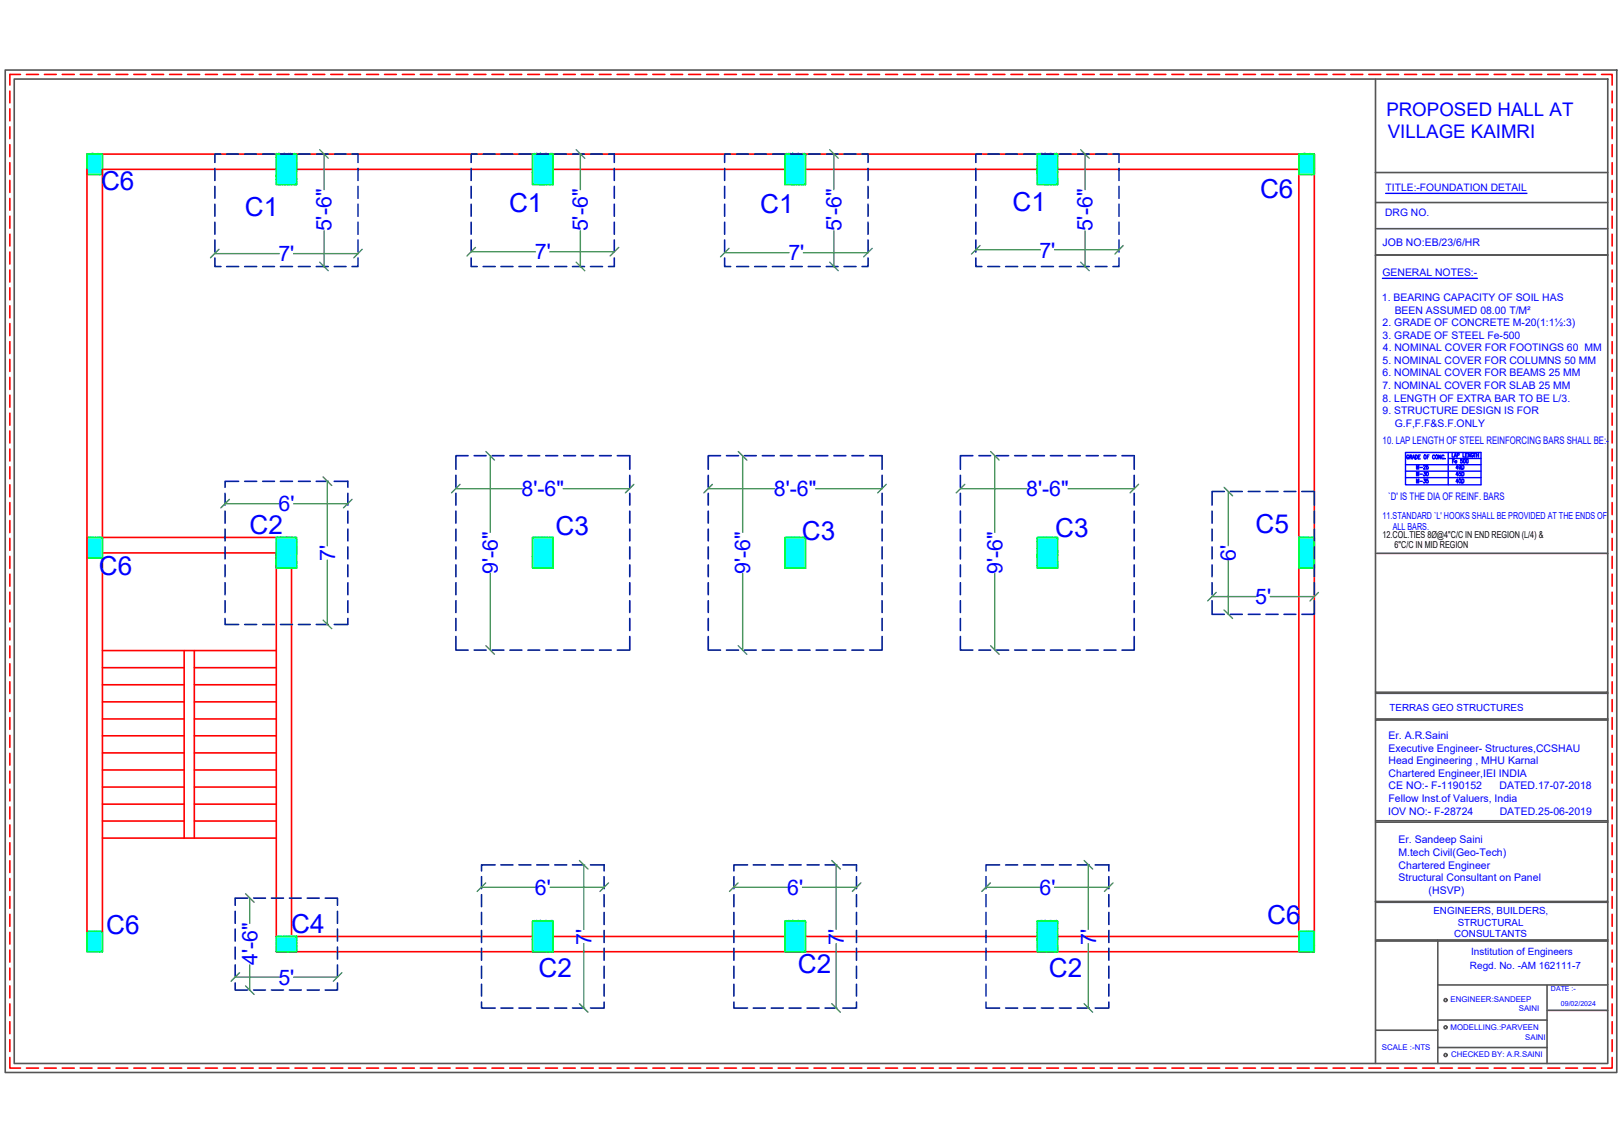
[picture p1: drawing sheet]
<svg xmlns="http://www.w3.org/2000/svg" width="297mm" height="210mm" viewBox="0 0 297 210" stroke-linecap="round" stroke-linejoin="round" font-family="sans-serif">
<defs><g id="words">
<g font-size="4.8" fill="#00f">
<text x="18.5" y="34.8">C6</text>
<text x="44.9" y="39.5">C1</text>
<text x="93.3" y="38.8">C1</text>
<text x="139.4" y="39">C1</text>
<text x="185.7" y="38.7">C1</text>
<text x="231" y="36.3">C6</text>
<text x="45.7" y="97.8">C2</text>
<text x="101.9" y="98">C3</text>
<text x="147" y="98.9">C3</text>
<text x="193.5" y="98.4">C3</text>
<text x="230.2" y="97.8">C5</text>
<text x="18.1" y="105.4">C6</text>
<text x="19.5" y="171.3">C6</text>
<text x="53.4" y="171">C4</text>
<text x="232.4" y="169.4">C6</text>
<text x="98.7" y="179">C2</text>
<text x="146.3" y="178.4">C2</text>
<text x="192.3" y="179">C2</text>
</g>
<g font-size="3.9" fill="#00f">
<text x="51" y="47.9">7'</text>
<text x="60.8" y="42.4" transform="rotate(-90 60.8 42.4)">5'-6&quot;</text>
<text x="98.1" y="47.6">7'</text>
<text x="107.8" y="42.4" transform="rotate(-90 107.8 42.4)">5'-6&quot;</text>
<text x="144.6" y="47.7">7'</text>
<text x="154.3" y="42.4" transform="rotate(-90 154.3 42.4)">5'-6&quot;</text>
<text x="190.6" y="47.2">7'</text>
<text x="200.3" y="42.4" transform="rotate(-90 200.3 42.4)">5'-6&quot;</text>
<text x="51.1" y="93.7">6'</text>
<text x="95.6" y="90.9">8'-6&quot;</text>
<text x="141.9" y="90.9">8'-6&quot;</text>
<text x="188.2" y="90.9">8'-6&quot;</text>
<text x="61.5" y="102.8" transform="rotate(-90 61.5 102.8)">7'</text>
<text x="91.3" y="105.3" transform="rotate(-90 91.3 105.3)">9'-6&quot;</text>
<text x="137.5" y="105.3" transform="rotate(-90 137.5 105.3)">9'-6&quot;</text>
<text x="183.8" y="105.3" transform="rotate(-90 183.8 105.3)">9'-6&quot;</text>
<text x="226.6" y="102.8" transform="rotate(-90 226.6 102.8)">6'</text>
<text x="230.2" y="110.8">5'</text>
<text x="98.1" y="164">6'</text>
<text x="144.3" y="164">6'</text>
<text x="190.6" y="164">6'</text>
<text x="108.4" y="173.2" transform="rotate(-90 108.4 173.2)">7'</text>
<text x="154.7" y="173.2" transform="rotate(-90 154.7 173.2)">7'</text>
<text x="201" y="173.2" transform="rotate(-90 201 173.2)">7'</text>
<text x="47.2" y="176.9" transform="rotate(-90 47.2 176.9)">4'-6&quot;</text>
<text x="51" y="180.5">5'</text>
</g>
<g font-size="3.4" fill="#00f">
<text x="254.2" y="21.2">PROPOSED HALL AT</text>
<text x="254.5" y="25.3">VILLAGE KAIMRI</text>
</g>
<g font-size="1.9" fill="#00f">
<text x="254.1" y="35.1">TITLE:-FOUNDATION DETAIL</text>
<text x="254" y="39.6">DRG NO.</text>
<text x="253.5" y="45.1">JOB NO:EB/23/6/HR</text>
<text x="253.5" y="50.6">GENERAL NOTES:-</text>
<text x="253.4" y="55.2">1. BEARING CAPACITY OF SOIL HAS</text>
<text x="253.5" y="59.8">2. GRADE OF CONCRETE M-20(1:1½:3)</text>
<text x="255.7" y="57.5">BEEN ASSUMED 08.00 T/M²</text>
<text x="253.5" y="62.1">3. GRADE OF STEEL Fe-500</text>
<text x="253.6" y="64.4">4. NOMINAL COVER FOR FOOTINGS 60 MM</text>
<text x="253.5" y="71.3">7. NOMINAL COVER FOR SLAB 25 MM</text>
<text x="253.5" y="66.7">5. NOMINAL COVER FOR COLUMNS 50 MM</text>
<text x="253.5" y="69">6. NOMINAL COVER FOR BEAMS 25 MM</text>
<text x="253.5" y="73.6">8. LENGTH OF EXTRA BAR TO BE L/3.</text>
<text x="253.5" y="75.9">9. STRUCTURE DESIGN IS FOR</text>
<text x="253.5" y="81.3">10. LAP LENGTH OF STEEL REINFORCING BARS SHALL BE:-</text>
<text x="255.7" y="78.2">G.F,F.F&amp;S.F.ONLY</text>
<text x="254.5" y="91.6">`D' IS THE DIA OF REINF. BARS</text>
<text x="254.6" y="135.4">Er. A.R.Saini</text>
<text x="254.6" y="137.8">Executive Engineer- Structures,CCSHAU</text>
<text x="254.6" y="140.1">Head Engineering , MHU Karnal</text>
<text x="254.6" y="142.4">Chartered Engineer,IEI INDIA</text>
<text x="254.5" y="149.3">IOV NO:- F-28724</text>
<text x="254.6" y="147">Fellow Inst.of Valuers, India</text>
<text x="254.6" y="144.7">CE NO:- F-1190152</text>
<text x="275" y="144.7">DATED.17-07-2018</text>
<text x="275" y="149.3">DATED.25-06-2019</text>
<text x="256.4" y="154.6">Er. Sandeep Saini</text>
<text x="256.4" y="156.9">M.tech Civil(Geo-Tech)</text>
<text x="256.4" y="159.2">Chartered Engineer</text>
<text x="256.4" y="161.5">Structural Consultant on Panel</text>
<text x="261.9" y="163.8">(HSVP)</text>
</g>
<g font-size="1.8" fill="#00f">
<text x="253.5" y="95.1">11.STANDARD `L' HOOKS SHALL BE PROVIDED AT THE ENDS OF</text>
<text x="255.4" y="97.1">ALL BARS.</text>
<text x="254.8" y="130.3">TERRAS GEO STRUCTURES</text>
<text x="262.8" y="167.5">ENGINEERS, BUILDERS,</text>
<text x="266.6" y="171.8">CONSULTANTS</text>
<text x="267.3" y="169.7">STRUCTURAL</text>
<text x="269.5" y="177.6">Regd. No. -AM 162111-7</text>
<text x="269.7" y="175.1">Institution of Engineers</text>
</g>
<g font-size="1.8">
<text x="253.5" y="98.7">12.COL.TIES 8Ø@4&quot;C/C IN END REGION (L/4) &amp;</text>
<text x="255.7" y="100.5">6&quot;C/C IN MID REGION</text>
</g>
<g font-size="1.4" fill="#00f">
<text x="266" y="183.7">ENGINEER:SANDEEP</text>
<text x="278.5" y="185.3">SAINI</text>
<text x="266" y="188.9">MODELLING.:PARVEEN</text>
<text x="279.7" y="190.6">SAINI</text>
<text x="253.4" y="192.4">SCALE :-NTS</text>
<text x="266.1" y="193.9">CHECKED BY: A.R.SAINI</text>
</g>
<g font-size="1.3" fill="#00f">
<text x="284.4" y="181.8">DATE :-</text>
<text x="286.2" y="184.3">09/02/2024</text>
</g>
</g></defs>
<!-- layer: 0 -->
<g fill="none" stroke="#f00" stroke-width=".3">
<path d="M1.8 16.7v2.2M1.8 20v2.2M3.8 13.6h-2v2M4.9 13.6h2.2M8.2 13.6h2.1M11.4 13.6h2.2M14.7 13.6h2.2M18 13.6h2.2M21.3 13.6h2.1M24.5 13.6h2.2M27.8 13.6h2.2M31.1 13.6h2.2"/>
<path d="M34.4 13.6h2.2M37.7 13.6h2.2M41 13.6h2.2M44.2 13.6h2.2M47.5 13.6h2.2M50.8 13.6h2.2M54.1 13.6h2.2M57.3 13.6h2.2M60.6 13.6h2.3M63.9 13.6h2.2M67.2 13.6h2.2M70.5 13.6h2.2"/>
<path d="M73.8 13.6h2.2M77.1 13.6h2.1M80.3 13.6h2.2M83.6 13.6h2.2M86.9 13.6h2.2M90.2 13.6h2.2M93.5 13.6h2.2M96.8 13.6h2.1M100 13.6h2.2M103.3 13.6h2.2M106.6 13.6h2.2M109.9 13.6h2.1"/>
<path d="M113.1 13.6h2.2M116.4 13.6h2.2M119.7 13.6h2.2M123 13.6h2.2M126.3 13.6h2.2M129.6 13.6h2.2M132.8 13.6h2.2M136.1 13.6h2.2M139.4 13.6h2.2M142.7 13.6h2.2M146 13.6h2.2M149.3 13.6h2.2"/>
<path d="M152.5 13.6h2.2M155.8 13.6h2.2M159.1 13.6h2.2M162.4 13.6h2.2M165.7 13.6h2.1M168.9 13.6h2.2M172.2 13.6h2.2M175.5 13.6h2.2M178.8 13.6h2.2M182.1 13.6h2.2M185.4 13.6h2.1M188.6 13.6h2.2"/>
<path d="M191.9 13.6h2.2M195.2 13.6h2.2M198.5 13.6h2.1M201.7 13.6h2.2M205 13.6h2.2M208.3 13.6h2.2M211.6 13.6h2.2M214.9 13.6h2.2M218.2 13.6h2.1M221.4 13.6h2.2M224.7 13.6h2.2M228 13.6h2.2"/>
<path d="M231.3 13.6h2.2M234.6 13.6h2.2M237.9 13.6h2.2M241.1 13.6h2.2M244.4 13.6h2.2M247.7 13.6h2.2M251 13.6h2.2M254.3 13.6h2.1M257.5 13.6h2.2M260.8 13.6h2.2M264.1 13.6h2.2M267.4 13.6h2.2"/>
<path d="M270.7 13.6h2.2M274 13.6h2.1M277.2 13.6h2.2M280.5 13.6h2.2M283.8 13.6h2.2M287.1 13.6h2.1M290.4 13.6h2.2M293.7 13.6h1.9v2M295.6 16.7v2.2M295.6 20v2.2M1.8 23.3v2.1M1.8 26.5v2.2"/>
<path d="M1.8 29.8v2.2M1.8 33.1v2.2M1.8 36.4v2.1M1.8 39.6v2.2M15.9 28.3h225.1v142.4M15.9 31v139.7M295.6 23.3v2.1M295.6 26.5v2.2M295.6 29.8v2.2M295.6 33.1v2.2M295.6 36.4v2.1M295.6 39.6v2.2"/>
<path d="M1.8 42.9v2.2M1.8 46.2v2.2M1.8 49.5v2.2M1.8 52.8v2.2M1.8 56.1v2.2M1.8 59.3v2.2M295.6 42.9v2.2M295.6 46.2v2.2M295.6 49.5v2.2M295.6 52.8v2.2M295.6 56.1v2.2M295.6 59.3v2.2"/>
<path d="M1.8 62.6v2.2M1.8 65.9v2.2M1.8 69.2v2.2M1.8 72.4v2.2M1.8 75.7v2.2M1.8 79v2.2M295.6 62.6v2.2M295.6 65.9v2.2M295.6 69.2v2.2M295.6 72.4v2.2M295.6 75.7v2.2M295.6 79v2.2"/>
<path d="M1.8 82.3v2.2M1.8 85.6v2.2M1.8 88.9v2.2M1.8 92.1v2.2M1.8 95.4v2.2M1.8 98.7v2.2M18.8 98.5h34.7v73.2h184.7M295.6 82.3v2.2M295.6 85.6v2.2M295.6 88.9v2.2M295.6 92.1v2.2M295.6 95.4v2.2"/>
<path d="M295.6 98.7v2.2M1.8 102v2.2M1.8 105.3v2.2M1.8 108.6v2.2M1.8 111.9v2.1M1.8 115.1v2.2M1.8 118.4v2.2M18.8 101.4h31.9v70.3M18.8 119.3h31.9M33.8 119.3v34.3M35.6 119.3v34.3M295.6 102v2.2"/>
<path d="M295.6 105.3v2.2M295.6 108.6v2.2M295.6 111.9v2.1M295.6 115.1v2.2M295.6 118.4v2.2M1.8 121.7v2.2M1.8 125v2.1M1.8 128.2v2.2M1.8 131.5v2.2M1.8 134.8v2.2M1.8 138.1v2.2M18.8 138h15"/>
<path d="M18.8 134.9h15M18.8 131.8h15M18.8 128.7h15M18.8 125.5h15M18.8 122.4h15M35.6 138h15.1M35.6 134.9h15.1M35.6 131.8h15.1M35.6 128.7h15.1M35.6 125.5h15.1M35.6 122.4h15.1M295.6 121.7v2.2"/>
<path d="M295.6 125v2.1M295.6 128.2v2.2M295.6 131.5v2.2M295.6 134.8v2.2M295.6 138.1v2.2M1.8 141.4v2.2M1.8 144.7v2.1M1.8 147.9v2.2M1.8 151.2v2.2M1.8 154.5v2.2M1.8 157.8v2.1M18.8 153.6h31.9"/>
<path d="M18.8 150.5h15M18.8 147.4h15M18.8 144.3h15M18.8 141.2h15M35.6 150.5h15.1M35.6 147.4h15.1M35.6 144.3h15.1M35.6 141.2h15.1M295.6 141.4v2.2M295.6 144.7v2.1M295.6 147.9v2.2M295.6 151.2v2.2"/>
<path d="M295.6 154.5v2.2M295.6 157.8v2.1M1.8 161.1v2.2M1.8 164.4v2.1M1.8 167.6v2.2M1.8 170.9v2.2M1.8 174.2v2.2M1.8 177.5v2.1M18.8 170.7v-139.7h219.4v139.7M50.7 174.5h190.3M295.6 161.1v2.2M295.6 164.4v2.1"/>
<path d="M295.6 167.6v2.2M295.6 170.9v2.2M295.6 174.2v2.2M295.6 177.5v2.1M1.8 193.9v1.9h2M1.8 180.7v2.2M1.8 184v2.2M1.8 187.3v2.2M1.8 190.6v2.2M4.9 195.8h2.2M8.2 195.8h2.1M11.4 195.8h2.2"/>
<path d="M14.7 195.8h2.2M18 195.8h2.2M21.3 195.8h2.1M24.5 195.8h2.2M27.8 195.8h2.2M31.1 195.8h2.2M34.4 195.8h2.2M37.7 195.8h2.2M41 195.8h2.2M44.2 195.8h2.2M47.5 195.8h2.2M50.8 195.8h2.2"/>
<path d="M54.1 195.8h2.2M57.3 195.8h2.2M60.6 195.8h2.3M63.9 195.8h2.2M67.2 195.8h2.2M70.5 195.8h2.2M73.8 195.8h2.2M77.1 195.8h2.1M80.3 195.8h2.2M83.6 195.8h2.2M86.9 195.8h2.2M90.2 195.8h2.2"/>
<path d="M93.5 195.8h2.2M96.8 195.8h2.1M100 195.8h2.2M103.3 195.8h2.2M106.6 195.8h2.2M109.9 195.8h2.1M113.1 195.8h2.2M116.4 195.8h2.2M119.7 195.8h2.2M123 195.8h2.2M126.3 195.8h2.2M129.6 195.8h2.2"/>
<path d="M132.8 195.8h2.2M136.1 195.8h2.2M139.4 195.8h2.2M142.7 195.8h2.2M146 195.8h2.2M149.3 195.8h2.2M152.5 195.8h2.2M155.8 195.8h2.2M159.1 195.8h2.2M162.4 195.8h2.2M165.7 195.8h2.1M168.9 195.8h2.2"/>
<path d="M172.2 195.8h2.2M175.5 195.8h2.2M178.8 195.8h2.2M182.1 195.8h2.2M185.4 195.8h2.1M188.6 195.8h2.2M191.9 195.8h2.2M195.2 195.8h2.2M198.5 195.8h2.1M201.7 195.8h2.2M205 195.8h2.2M208.3 195.8h2.2"/>
<path d="M211.6 195.8h2.2M214.9 195.8h2.2M218.2 195.8h2.1M221.4 195.8h2.2M224.7 195.8h2.2M228 195.8h2.2M231.3 195.8h2.2M234.6 195.8h2.2M237.9 195.8h2.2M241.1 195.8h2.2M244.4 195.8h2.2M247.7 195.8h2.2"/>
<path d="M251 195.8h2.2M254.3 195.8h2.1M257.5 195.8h2.2M260.8 195.8h2.2M264.1 195.8h2.2M267.4 195.8h2.2M270.7 195.8h2.2M274 195.8h2.1M277.2 195.8h2.2M280.5 195.8h2.2M283.8 195.8h2.2M287.1 195.8h2.1"/>
<path d="M290.4 195.8h2.2M295.6 193.9v1.9h-1.9M295.6 180.7v2.2M295.6 184v2.2M295.6 187.3v2.2M295.6 190.6v2.2"/>
</g>
<g fill="none" stroke="#0ff" stroke-width=".25">
<path d="M15.9 30h.1M15.9 31.2h.1M15.9 31.3h.1M15.9 31.5h.1M15.9 30.5h.1M16 30.5h.1M16 29.8h.1M16 30.2h.1M16 30.7h.1M16 31h.1M16 30.5l-.1 .1M16 28.4h.1"/>
<path d="M16 31.5h.1M16 31.8h.1M16 28.9h.1M16 29.2h.1M16 29.4h.1M16 29.7h.1M16 29.9h.1M16 29.3h.1M16 29.5h.1M16 31.8v.1M16.1 30.8h.1M16.1 31.3h.1"/>
<path d="M16.1 30.1h.1M16.1 30.4h.1M16.1 28.4h.1M16.1 28.6h.1M16.1 28.7h.1M16.1 29h.1M16.1 29.1h.1M16.1 29.6h.1M16.1 30.6h.1M16.1 31h.1M16.1 31.6h.1M16.1 29.9h.1"/>
<path d="M16.1 29.8v.1M16.2 30.9h.1M16.2 28.4h.1M16.2 28.9h.1M16.2 31.6h.1M16.2 29.5h.1M16.2 31.3h.1M16.2 31.2h.1M16.2 31.5h.1M16.2 30.7h.1M16.3 29.7h.1M16.3 29.8h.1"/>
<path d="M16.3 30.1h.1M16.3 29.2h.1M16.3 29.3h.1M16.3 31.8h.1M16.3 28.4h.1M16.3 28.6h.1M16.3 31.7h.1M16.3 32h.1M16.3 28.5h.1M16.3 31.2v.1M16.4 30h.1M16.4 30.6h.1"/>
<path d="M16.4 30.4h.1M16.4 30.7h.1M16.4 31h.1M16.4 31.2h.1M16.4 31.5h.1M16.4 28.3h.1M16.4 30.5h.1M16.4 29.2h.1M16.4 29.4h.1M16.4 29.6h.1M16.4 29.9h.1M16.4 30.2h.1"/>
<path d="M16.4 28.4h.1M16.4 30.3h.1M16.4 31.3h.1M16.5 30.9h.1M16.5 31.2h.1M16.5 28.3h.1M16.5 28.6h.1M16.5 28.8h.1M16.5 29.1h.1M16.5 29.3h.1M16.5 28.9h.1M16.5 31.8h.1"/>
<path d="M16.5 30.8h.1M16.5 31.3h.1M16.5 29.5h.1M16.5 29.7h.1M16.5 30.2h.1M16.5 31.7h.1M16.5 29h.1M16.5 30h.1M16.5 31h.1M16.5 32h.1M16.5 28.7v.1M16.6 31.7h.1"/>
<path d="M16.6 30.3h.1M16.6 28.5h.1M16.6 29.5h.1M16.6 30.5h.1M16.6 31.5h.1M16.6 28.4h.1M16.6 28.9h.1M16.6 30.2h.1M16.6 32h.1M16.6 28.9v.1M16.7 31h.1M16.7 30.6h.1"/>
<path d="M16.7 30.8h.1M16.7 29.2h.1M16.7 31.6h.1M16.7 29.8h.1M16.7 30.1h.1M16.7 29.1h.1M16.7 29.4h.1M16.7 29.7h.1M16.7 30.1v.1M16.7 31.8h.1M16.7 31.4h.1M16.7 30.9h.1"/>
<path d="M16.7 31.1h.1M16.7 31.7h.1M16.7 31.9h.1M16.7 28.5h.1M16.7 30.7h.1zM16.7 29.6h.1M16.8 30.1h.1M16.8 30.5h.1M16.8 30h.1M16.8 29.9h.1M16.8 30.4h.1M16.8 30.6h.1"/>
<path d="M16.8 30.7h.1M16.8 28.6h.1M16.8 31.7h.1M16.8 31.9h.1M16.8 28.5h.1M16.8 28.8h.1M16.8 29.1h.1M16.8 29.3h.1M16.8 29.6h.1M16.8 30.2h.1M16.8 31.3h.1M16.8 29.4h.1"/>
<path d="M16.8 31v.1M16.9 30.2h.1M16.9 30.5h.1M16.9 28.3h.1M16.9 29.3h.1M16.9 31.6h.1M16.9 31.3h.1M16.9 30.9h.1M16.9 31.4h.1M16.9 28.8h.1M16.9 29.1h.1M16.9 28.4h.1"/>
<path d="M17 30.2h.1M17 31.1h.1M17 31.7h.1M17 29.7h.1M17 31.6h.1M17 28.9h.1M17 29.9h.1M17 30.9h.1M17 31.9h.1M17 28.5h.1M17 29h.1M17 28.3h.1"/>
<path d="M17 31.3h.1M17 29.4h.1M17 30.4h.1M17 31.4h.1M17 30.5h.1M17.1 31h.1M17.1 28.8h.1M17.1 29.9h.1M17.1 29.3h.1M17.1 28.5h.1M17.1 30.8h.1M17.1 31.6h.1"/>
<path d="M17.1 31.8h.1M17.1 29.8h.1M17.1 31.9h.1M17.1 29.6h.1M17.1 28.4h.1M17.2 31.8h.1M17.2 29.4h.1M17.2 30.3h.1M17.2 30.6h.1M17.2 30.8h.1M17.2 31.1h.1M17.2 31.3h.1"/>
<path d="M17.2 28.5h.1M17.2 29.3h.1M17.2 29.5h.1M17.2 29.8h.1M17.2 30h.1M17.2 30.1h.1M17.3 29.9h.1M17.3 31h.1M17.3 28.5h.1M17.3 28.8h.1M17.3 29h.1M17.3 29.4h.1"/>
<path d="M17.3 30.2h.1M17.3 29.9h-.1M17.3 30.9h.1M17.3 29.6h.1M17.3 31.9h.1M17.3 29.2h.1M17.3 31.2h.1M17.3 31.4h.1M17.3 30.5h.1M17.3 30.7h.1M17.3 31.3v.1M17.4 29.1h.1"/>
<path d="M17.4 30.2h.1M17.4 29h.1M17.4 31.7h.1M17.4 30.7h.1M17.4 31h.1M17.4 28.5h.1M17.5 29.4h.1M17.5 31h.1M17.5 29.6h.1M17.5 28.8h.1M17.5 29.8h.1M17.5 30.8h.1"/>
<path d="M17.5 31.8h.1M17.5 31.3h.1M17.5 28.5h.1M17.5 31.6h.1M17.5 28.4h.1M17.5 30.4h.1M17.5 29.3h.1M17.5 29.9h.1M17.6 30.8h.1M17.6 30.2h.1M17.6 31h.1M17.6 31.3h.1"/>
<path d="M17.6 31.6h.1M17.6 28.5h.1M17.6 32h.1M17.6 31.8h.1M17.6 28.8h.1M17.6 29.5h.1M17.6 29.7h.1M17.6 30h.1M17.6 30.5h.1M17.6 29h.1M17.6 30.6h.1M17.6 30.7h.1"/>
<path d="M17.6 28.4h.1M17.6 28.7h.1M17.6 29.2h.1M17.6 30.1h.1M17.7 29h.1M17.7 29.3h.1M17.7 29.4h.1M17.7 30.9h.1M17.7 31.3h.1M17.7 30.2h.1M17.7 29.6v.1M17.8 31.7h.1"/>
<path d="M17.8 31.4h.1M17.8 29.9h.1M17.8 29.1h.1M17.8 30.1h.1M17.8 31.1h.1M17.8 28.5h.1M17.8 31.6h.1M17.8 31.8h.1M17.8 30.2h.1M17.8 31.6v.1M17.9 31.7h.1M17.9 30.1h.1"/>
<path d="M17.9 30.4h.1M17.9 29h.1M17.9 31h.1M17.9 28.7h.1M17.9 29.6h.1M18 30.8h.1M17.9 31.3h.1M17.9 31.5h.1M17.9 28.8h.1M17.9 29.3h.1M17.9 29.7h.1M17.9 30.3h.1"/>
<path d="M17.9 30.7h.1M17.9 29.8h.1M18 29.6h.1M18 29.9h.1M18 30.2h.1M18 30.5h.1M18 30.7h.1M18 31h.1M18 28.3h.1M18 28.6h.1M18 31.1h.1M18 31.8h.1"/>
<path d="M18 31.2h.1M18 31.5h.1M18 28.9h.1M18 29.2h.1M18 29.4h.1M18 29.7h.1M18 31.4h.1M18 28.5h.1M18.1 30.6h.1M18.1 29.8h.1M18.1 30.1h.1M18.1 28.4h.1"/>
<path d="M18.1 28.6h.1M18.1 28.7h.1M18.1 29.4h.1M18.1 29.1h.1M18.1 28.3h.1M18.1 30.9h.1M18.1 30.7h.1M18.1 32h.2M18.2 31.4h.1M18.2 29.2h.1M18.2 30.5l-.1 .1zM18.2 30.9h.1"/>
<path d="M18.2 31.2h.1M18.2 29.1h.1M18.2 30h.1M18.2 31h.1M18.2 28.5h.1M18.2 30.2h.1M18.3 31.7h.1M18.3 29.5h.1M18.3 29.8h.1M18.3 29h.1M18.3 28.5h.1M18.3 29.7h.1"/>
<path d="M18.3 29.6v.1M18.3 31h.1M18.3 28.4h.1M18.3 31.8h.1M18.3 30l.1 .1zM18.4 30.3h.1M18.4 30.7h.1M18.4 30.9h.1M18.4 31.2h.1M18.4 29.7h.1M18.4 31.6h.1M18.4 29.3h.1"/>
<path d="M18.4 29.8h.1M18.4 30h.1M18.4 28.9h.1M18.4 29.6h.1M18.4 29.9h.1M18.4 30.2h.1M18.4 30.4h.1M18.4 28.7h.1M18.4 29.2h.1M18.4 28.6h.1M18.4 31.8h.1M18.4 29.5h.1"/>
<path d="M18.4 30.6h.1M18.4 28.3h.1M18.4 28.8h.1M18.4 29.1h.1M18.4 29.4h.1M18.4 30.1h.1M18.5 30.9h.1M18.5 31.4h.1M18.5 29.2h.1M18.5 31.5h.1M18.5 30.6h.1M18.5 30h.1"/>
<path d="M18.5 29.4h.1M18.5 31.8h.1M18.6 30.9h.1M18.6 31.4h.1M18.6 28.6h.1M18.6 29.4h-.1M18.6 30.6h.1M18.6 31.7h.1M18.6 30.2h.1M18.6 28.5h.1M18.6 31.4v.1M18.7 29.2h.1"/>
<path d="M18.7 30.3h.1M18.7 30.9h.1M18.7 31.9h.1M18.7 28.5h.1M18.7 29h.1M18.7 30.8l-.1 .1M18.7 31.8h.1M18.7 28.9h.1M18.7 31.1h.1M18.7 29.9h.1M18.7 29.1h.1M18.7 31h.1"/>
<path d="M18.7 29.7h.1M18.7 28.8h.1M50.7 33.1h.1M50.7 32.6h.1M50.7 32.9h.1M50.7 33.4h.1M50.7 31.9h.1M50.7 32.4h.1M50.7 29.4h.1M50.7 29.7h.1M50.7 28.3h.1M50.7 29.1h.1"/>
<path d="M50.7 28.8h.1M50.7 32.3h.1M50.7 32.4v.1M50.7 31.3h.1M50.7 31.6h.1M50.7 31.8h.1M50.7 32.1h.1M50.7 31.2h.1M50.7 31.7h.1M50.7 30.3h.1M50.7 33.7h.1M50.8 28.5h.1"/>
<path d="M50.7 33.6h.1M50.7 30.5h.1M50.7 30.8h.1M50.7 31h.1M50.7 32.7h.1M50.7 29.5h.1M50.7 30h.1M50.8 29h.1M50.8 29.2h.1M50.8 29.5h.1M50.8 29.7h.1M50.8 30h.1"/>
<path d="M50.8 33.2h.1M50.8 28.8h.1M50.8 31.9h.1M50.8 32.2h.1M50.8 29.9h.1M50.8 31h.1M50.8 32.9h.1M50.8 31.7h.1M50.8 28.7h.1M50.8 32h.1M50.8 30.5h.1M50.8 30.8h.1"/>
<path d="M50.8 31.5h.1M50.8 32.4h.1M50.8 33.5h.1M50.8 28.3h.1M50.8 29.1h.1M50.9 32.8h.1M50.9 30.3h.1M50.9 30.8h.1M50.9 33.5h.1M50.9 29.1h.1M50.9 29.4h.1M50.9 33.2h.1"/>
<path d="M50.9 31.4h.1M50.9 29.6h.1M50.9 29.7l.1-.1zM50.9 32.5v.1M51 33.1h.1M51 33.3h.1M51 31.1h.1M51 31.6h.1M51 30h.1M51 28.4h.1M51 32.5l-.1 .1M51 30.4h.1"/>
<path d="M51 28.5h.1M51 31.9h.1M51 31.1v.1M51 31.2h.1M51 32.8h.1M51 33.6h.1M51 33.8h.1M51 30.2h.1M51 30.5h.1M51 32.5h.1M51 28.7h.1M51 29.2h.1"/>
<path d="M51 29h.1M51.1 31.8h.1M51.1 32h.1M51.1 32.3h.1M51.1 32.6h.1M51.1 31.9h.1M51.1 32.4h.1M51.1 28.8h.1M51.1 29.1h.1M51.1 31.1h.1M51.1 28.3h.1M51.1 29.2h.1"/>
<path d="M51.1 30.2h.1M51.1 31.2h.1M51.1 32.2h.1M51.1 33.2h.1M51.1 33h.1M51.1 30.5h.1M51.1 30.7h.1M51.1 31h.1M51.1 31.3h.1M51.1 31.5h.1M51.1 29.6h.1M51.1 33.8h.1"/>
<path d="M51.2 32.7h.1M51.2 29.4h.1M51.2 29.7h.1M51.2 29.9h.1M51.2 30.2h.1M51.2 31.6h.1M51.2 29.5h.1M51.2 30h.1M51.2 30.6h.1M51.2 33.6h.1M51.2 28.4h.1M51.2 28.7h.1"/>
<path d="M51.2 28.9h.1M51.2 29.2h.1M51.2 33.2h.1M51.2 28.3h.1M51.2 31.3h.1M51.2 28.8h.1M51.2 30.8l.1-.1v.1M51.3 32h.1M51.3 28.8h.1M51.3 29.9h.1M51.3 32.2h.1M51.3 28.9h.1"/>
<path d="M51.3 30.9h.1M51.3 31.8h.1M51.3 32.9h.1M51.3 33.8h.1M51.3 30.3h.1M51.3 30.8h.1M51.3 33.5h.1M51.3 28.5h.1M51.3 30.7h.1M51.3 28.4h.1M51.3 29.4h.1M51.3 30.4h.1"/>
<path d="M51.3 31.4h.1M51.3 32.4h.1M51.3 33.4h.1M51.3 28.5v.1zM51.3 32.7h.1M51.3 32.8h.1M51.3 29.6h.1M51.3 31.6l.1 .1zM51.4 31.1h.1M51.4 31.6h.1M51.4 31h.1M51.4 31.3h.1"/>
<path d="M51.4 28.4h.1M51.4 29.1h.1M51.4 30h.1M51.4 32h.1M51.4 33.5h.1M51.4 33.3h.1M51.4 33.8h.1M51.4 29.6h.1M51.4 29.9h.1M51.4 30.4h.1M51.5 32.2h.1M51.5 32.5h.1"/>
<path d="M51.5 32.8h.1M51.5 33h.1M51.5 33.6h.1M51.5 28.5h.1M51.5 31.8h.1M51.5 28.7h.1M51.5 29.2h.1M51.5 31.5h.1M51.5 32.6h.1M51.5 33.5h.1M51.5 33.8h.1M51.5 31h.1"/>
<path d="M51.5 31.2h.1M51.5 31.7h.1M51.5 32h.1M51.5 31.9h.1M51.5 32.4h.1M51.5 30.5h.1M51.5 29.7h.1M51.5 29.9h.1M51.5 30.2h.1M51.5 30.4h.1M51.5 30.7h.1M51.5 29.1h.1"/>
<path d="M51.5 32.1h.1M51.5 31.1h.1M51.5 33.1h.1M51.5 29.4v.1M51.5 32.9h.1M51.5 33.4l.1 .1zM51.5 29.4h.1M51.6 28.8h.1M51.6 29.1h.1M51.6 29.4h.1M51.6 29.6h.1M51.6 32.7h.1"/>
<path d="M51.6 33.2h.1M51.6 30.7h.1M51.6 31h.1M51.6 29.5h.1M51.6 30h.1M51.7 30.3h.1M51.6 32.9h.1M51.6 28.3h.1M51.6 28.6h.1M51.6 32h.1M51.6 29.3h.1M51.6 30.9h.1"/>
<path d="M51.7 31.6h.1M51.7 33.2h.1M51.7 33.5h.1M51.7 30.8h.1M51.7 30.2h.1M51.7 28.8h.1M51.7 29.8h.1M51.7 31.3h.1M51.7 31.8h.1M51.7 32.3h.1M51.7 32.8h.1M51.7 33.3h.1"/>
<path d="M51.7 33.8h.1M51.7 30.9h.1M51.8 32.9h.1M51.8 28.7h.1M51.8 31.8h.1M51.8 32.1h.1M51.8 28.3h.1M51.8 29.4h.1M51.8 29.6h.1M51.8 28.8v.1M51.8 31.1h.1M51.8 31.6h.1"/>
<path d="M51.8 30.4h.1M51.8 30.7h.1M51.8 28.4h.1M51.8 32.7h.1M51.8 33.2h.1M51.8 33.5h.1M51.8 33.8h.1M51.8 29h.1M51.8 29.3h.1M51.8 28.5h.1M51.8 30.3v.1M51.8 31.4h.1"/>
<path d="M51.8 30.3h.1M51.9 31.7h.1M51.9 31.9h.1M51.9 32.2h.1M51.9 32.4h.1M51.9 33.7h.1M51.9 31.3h.1M51.9 28.7h.1M51.9 29.2h.1M51.9 29.1h.1M51.9 32.9h.1M51.9 33.2h.1"/>
<path d="M51.9 30.6h.1M51.9 30.9h.1M51.9 31.1h.1M51.9 31.4h.1M51.9 29.8h.1M51.9 28.3h.1M51.9 31.8h.1M51.9 32.1h.1M52 29.3h.1M52 29.6h.1M52 29.9h.1M52 30.1h.1"/>
<path d="M52 30.4h.1M52 31.3h.1M52 28.4h.1M52 31.5h.1M52 31.8h.1M52 29.5h.1M52 29.1h.1M52 30h.1M52 33.8h.1M52 28.3h.1M52 28.5h.1M52 28.8h.1"/>
<path d="M52 32.8h.1M52 33.2h.1M52 31.1h.1M52 32.1h.1M52 33h.1M52.1 29.8h.1M52.1 32.4h.1M52.1 32.1h.1M52.1 28.7h.1M52.1 29h.1M52.1 28.8h.1M52.1 32.6h.1"/>
<path d="M52.1 31h.1M52.1 30.3h.1M52.1 30.8h.1M52.1 30.9v.1M52.1 31.2v.1M52.1 30.9h.1M52.1 32.9h.1M52.1 33.6h.1M52.1 29.5h.1M52.1 30.7h.1M52.1 31.7h.1M52.1 32.7h.1"/>
<path d="M52.1 33.7h.1M52.1 29.6h.1M52.2 33.2h.1M52.2 32.9h.1M52.2 31.2h.1M52.2 31.5h.1M52.2 28.3h.1M52.2 28.7h.1M52.2 29.3h.1M52.2 29.7h.1M52.2 30.2h.1M52.2 31.3h.1"/>
<path d="M52.2 32.2h.1M52.2 28.4h.1M52.2 30.3v.1M52.2 31.8h.1M52.2 33.5h.1M52.2 33.4h.1M52.2 31.1h.1M52.2 31.6h.1M52.2 29.8h.1M52.2 30.1h.1M52.2 29.2h.1M52.2 32.7h.1"/>
<path d="M52.3 31.9h.1M52.3 32.1h.1M52.3 32.4h.1M52.3 32.7h.1M52.3 32.9h.1M52.3 33.7h.1M52.3 28.4h.1M52.3 28.7h.1M52.3 30.5h.1M52.3 30.9h.1M52.3 33.8h.1M52.3 32.6h.1"/>
<path d="M52.3 30.8h.1M52.3 31.1h.1M52.3 31.3h.1M52.3 31.6h.1M52.3 32h.1M52.3 30.6h.1M52.3 29.2h.1M52.4 32.3h.1M52.4 29.8h.1M52.4 30.1h.1M52.4 30.3h.1M52.4 30.6h.1"/>
<path d="M52.4 32.5h.1M52.4 29.2h.1M52.4 33.2h.1M52.4 28.5h.1M52.4 28.8h.1M52.4 29h.1M52.4 29.3h.1M52.4 29.5h.1M52.4 31.3h.1M52.4 30.9h.1M52.4 31.2h.1M52.4 28.7h.1"/>
<path d="M52.4 31.5h.1M52.4 33.5h.1zM52.4 28.6v.1M52.4 32.8h.1M52.4 33.3h.1M52.4 31.7h.1M52.4 32h.1M52.4 32.9h.1M52.4 30h.1M52.5 33.7h.1M52.5 32.1h.1M52.5 28.4h.1"/>
<path d="M52.5 30.3h.1M52.5 29h.1M52.5 30h.1M52.5 31h.1M52.5 28.8h.1M52.5 32.1h-.1M52.5 30.1h.1M52.5 32.3h.1M52.5 33.4h.1M52.5 33.6h.1M52.5 28.9h.1M52.5 30.4h.1"/>
<path d="M52.5 30.9h.1M52.5 29.2h.1M52.6 30.9h.1M52.6 32h.1M52.6 29.6h.1M52.6 31.5h.1M52.6 32.8h.1M52.6 32.9h.1M52.6 29.5h.1M52.6 30.6h.1M52.6 28.7h.1M52.6 31.6h.1"/>
<path d="M52.6 32.6h.1M52.6 33.6h.1M52.6 28.4h.1M52.6 32.7h.1M52.6 29.8h.1M52.6 31.2h.1M52.6 31.7h.1M52.6 29.2h.1M52.6 31.4h.1M52.6 30.2h.1M52.6 32.1h.1M52.6 33h.1"/>
<path d="M52.7 33.1h.1M52.7 33.4h.1M52.7 31.3h.1M52.7 31.6h.1M52.7 31.8h.1M52.7 32.1h.1M52.7 32.4h.1M52.7 33.7h.1M52.7 30h.1M52.7 30.5h.1M52.7 29.5v.1M52.7 32.9v.1"/>
<path d="M52.8 33.2h.1M52.7 30.2h.1M52.7 30.8h.1M52.7 31h.1M52.7 32h.1M52.7 32.5h.1M52.7 28.6h.1M52.7 31.7h.1M52.7 28.8h.1M52.7 29.3h.1M52.7 29.2h.1M52.7 30.4h.1"/>
<path d="M52.8 29h.1M52.8 29.2h.1M52.8 29.5h.1M52.8 29.7h.1M52.8 30h.1M52.8 31.3h.1M52.8 30.3h.1M52.8 30.6h.1M52.8 31h.1zM52.8 32.5h.1M52.8 28.4h.1M52.8 28.7h.1"/>
<path d="M52.8 28.9h.1M52.8 29.1h.1M52.8 29.6h.1M52.8 30.1h.1M52.8 33.8h.1M52.9 32.8h.1M52.9 33.3h.1M52.9 31.1h.1M52.9 28.8h.1M52.9 28.9h.1M52.9 32.4h.1M52.9 33.1h.1"/>
<path d="M52.9 32.1h.1M52.9 29.7h.1M52.9 29.9h.1M52.9 30.9h.1M52.9 31.9h.1M52.9 32.9h.1M52.9 31v.1zM52.9 33.6h.1M52.9 28.3h.1M52.9 31.4h.1M52.9 31.7h.1M52.9 30.4h.1"/>
<path d="M52.9 31.6h.1M53 28.7h.1M52.9 33.8h.1M53 33.6h.1M53 30h.1M53 30.2h.1M53 29.6h.1M53 32.2h.1M53 32.9h.1M53 28.5h.1M53 28.8h.1M53 31.2h.1"/>
<path d="M53 31.8v.1M53 31.9h.1M53.1 32h.1M53.1 32.3h.1M53.1 32.5h.1M53.1 32.8h.1M53.1 31.7h.1M53.1 30.8h.1M53.1 28.6h.1M53.1 29.6h.1M53.1 30.6h.1M53.1 31.6h.1"/>
<path d="M53.1 33.5h.1M53.1 28.4h.1M53.1 29.2h.1M53.1 32.1h.1M53.1 30.7h.1M53.1 31h.1M53.1 31.3h.1M53.1 31.5h.1M53.1 31.8h.1M53.1 33.7h.1M53.1 29.4h.1M53.1 29.1h.1"/>
<path d="M53.1 30.1h.1M53.1 31.1h.1M53.1 33.1h.1M53.1 28.8h.1M53.1 30.5h.1M53.1 32.8l.1 .1zM53.2 29.7h.1M53.2 29.9h.1M53.2 30.2h.1M53.2 30.5h.1M53.2 32h.1M53.2 32.5h.1"/>
<path d="M53.2 31.1h.1M53.2 31.3h.1M53.2 29.3h.1M53.2 29.8h.1M53.2 32.7h.1M53.2 33.3h-.1M53.2 33.3h.1M53.2 28.4h.1M53.2 28.6h.1M53.2 28.9h.1M53.2 29.1h.1M53.2 29.4h.1"/>
<path d="M53.2 29.6h.1M53.2 29.8v.1M53.2 28.3h.1M53.2 28.5h.1M53.2 31.9h.1M53.2 30.1h.1M53.2 33.7h.1M53.3 33.6h.1M53.3 32.8h.1M53.3 33.3h.1M53.3 30.5h.1M53.3 28.9h.1"/>
<path d="M53.3 30.4h.1M53.3 32.2h.1M53.3 32.5h.1M53.3 32.1h.1M53.3 29.1h.1M53.3 29.2h.1M53.3 32.7h.1M53.4 33.6h.1M53.4 30.8h.1M53.4 31h.1M53.4 28.8h.1M53.4 29.9h.1"/>
<path d="M53.4 31.8h.1M53.4 32.8h.1M53.4 33.8h.1M53.4 30.4h.1M53.4 30.9h.1M53.4 33h.1M53.4 32.9h.1M53.4 29.4h.1M53.4 29.6h.1M53.4 29.7h.1M53.4 30.7h.1M53.5 32.2h.1"/>
<path d="M53.5 32.5h.1M53.5 31.6h.1M53.5 28.5h.1M53.5 31.2h.1M53.5 33.3h.1M53.5 33.6h.1M53.5 31.5h.1M53.5 31.7h.1M53.5 32h.1M53.5 30.2h.1M53.5 32.1h.1M53.5 29.9h.1"/>
<path d="M53.5 30.4h.1M53.5 30.7h.1M53.5 30.9h.1M53.5 33.7h.1M53.5 28.8h.1M53.5 31.9h.1M53.5 29.5h.1M53.5 30.5h.1M53.5 31h.1M53.5 32.4h.1M53.5 33h.1M53.5 33.5h.1"/>
<path d="M53.5 29.4l.2-.1zM53.5 32.1v.1M53.6 28.8h.1M53.6 29.1h.1M53.6 29.4h.1M53.6 29.6h.1M53.6 32h.1M53.6 32.5h.1M53.6 30.5h.1M53.6 30.7h.1M53.6 29h.1M53.6 30h.1"/>
<path d="M53.6 29.3h.1M53.6 32.7h.1M53.6 28.3h.1M53.6 28.6h.1M53.6 31.3h.1M53.6 30.1h.1M53.6 32.2h.1M53.6 33.6h.1M53.7 33.2h.1M53.7 32.8h.1M53.7 31.3h.1M53.7 29.6h.1"/>
<path d="M53.7 30.1h.1M53.7 30.2h.1M53.7 33h.1M53.7 33.3h.1M53.7 29.9h.1M53.7 31.8h.1M53.7 28.9h.1M53.7 31.6h.1M53.7 33.8h.1M53.7 32.1h.1M53.7 28.5h.1M53.7 30.5h.1"/>
<path d="M53.7 30.4h.1M53.7 31.1h.1M53.8 32.4h.1M53.8 33.6h.1M53.8 29h.1M53.8 30.2h.1M53.8 30.9h.1M53.8 29.6h.1M53.8 33h.1M53.8 32.9h.1M53.8 28.8h.1M53.8 31h.1"/>
<path d="M53.8 29.8h.1M53.8 30.7h.1M53.8 31.7h.1M53.8 32.7h.1M53.8 33.7h.1M53.8 29.7h.1M53.8 33.4h.1M53.9 32.9h.1M53.9 31.6h.1M53.9 31.9h.1M53.9 32.2h.1M53.9 29.6h.1"/>
<path d="M53.9 28.5h.1M53.9 31.2h.1M53.9 31.7h.1M53.9 30.5h.1M53.9 32h.1M53.9 32.7h.1M53.9 30.4h.1M53.9 30.6h.1M53.9 30.9h.1M53.9 31.1h.1M53.9 31.4h.1M53.9 31h.1"/>
<path d="M54 33.5h.1M54 29.3h.1M54 29.6h.1M54 29.8h.1M54 30.1h.1M54 33.8h.1M54 31.3h.1M54 31.4h.1M54 32.4h.1M54 33.4h.1M54 28.8h.1M54 32.9h.1"/>
<path d="M54 32.1h.1M54 28.3h.1M54 28.5h.1M54 29.1h.1M54 32h.1M54 32.5h.1M54 28.7h.1M54 29.9h.1M54 28.4h.1M54 28.9h.1M54 29.4h.1M54 30.4h.1"/>
<path d="M54 30.9h.1M54 31.9h.1M54 30.7h.1M54.1 31.6h.1M54 33.8h.1zM54.1 32.4h.1M54.1 32.7h.1M54.1 32.9h.1M54.1 29.3h.1M54.1 29.6h.1M54.1 30.1h.1M54.1 28.8h.1"/>
<path d="M54.1 30.5h.1M54.1 33.4h.1M54.1 31h.1M54.1 31.2h.1M54.1 28.9h.1M54.2 33.2h.1M54.2 32.1h.1M54.2 29.5h.1M54.2 29.8h.1M54.2 30.4h.1M54.2 28.4h.1M54.2 31.9h.1"/>
<path d="M54.2 32.2h.1M54.3 29.4h.1M54.2 33.7h.1M54.2 31.8h.1M54.2 30.9h.1M54.3 33.5h.1M54.3 33.8h.1M54.3 32.9h.1M54.3 30.4h.1M54.3 32.7h.1M54.3 33.6h.1M54.3 29.7h.1"/>
<path d="M54.3 29.9h.1M54.3 33.3h.1M54.3 28.6v.1zM54.3 32.1h.1M54.3 32.3h.1M54.3 31.1h.1M54.3 31.3h.1M54.3 31.6h.1M54.3 29h.1M54.3 28.7h.1M54.3 30.7h.1M54.3 31.7h.1"/>
<path d="M54.3 28.5h.1M54.3 32.8v.1M54.3 32.8h.1M54.3 30h.1M54.3 30.3h.1M54.3 30.5h.1M54.3 30.8h.1M54.3 30.6h.1M54.3 30.9h.1M54.4 32.9h.1M54.4 29h.1M54.4 29.3h.1"/>
<path d="M54.4 29.5h.1M54.4 29.8h.1M54.4 33.8h.1M54.4 28.8h.1M54.4 29.5v.1M54.4 31.3l-.1 .1zM97.6 31h.1M97.6 31.6h.1M97.6 28.5h.1M97.6 31.8h.1M97.6 31.5h.1M97.6 32.4h.1"/>
<path d="M97.6 33.4h.1M97.6 28.9h.1M97.6 31.6v.1M97.6 31.4v.1M97.6 31.8v.1M97.7 33.5h.1M97.7 33.8h.1M97.7 30.3h.1M97.7 30.4h.1M97.7 28.5h.1M97.7 29.5h.1M97.7 30.5h.1"/>
<path d="M97.7 33.1h.1M97.7 32.4h.1M97.7 33.6h.1M97.7 29h.1M97.7 32.1h.1M97.7 28.6h.1M97.7 29.1h.1M97.7 29.6v.1M97.8 33.2h.1M97.8 33.5h.1M97.8 33.8h.1M97.8 31.8h.1"/>
<path d="M97.8 32.4h.1M97.8 30.7h.1M97.8 31h.1M97.8 29.6h.1M97.8 32.9h.1M97.8 31.9h.1M97.8 32.2h.1M97.8 32.7h.1M97.8 33h.1M97.8 31.1h.1M97.8 29.3h.1M97.8 29.1h.1"/>
<path d="M97.8 30.1h.1M97.8 32.1h.1M97.8 33.1h.1M97.9 30.9h.1M97.9 31.2h.1M97.9 31.4h.1M97.9 31.7h.1M97.9 29.9h.1M97.9 32.7h.1M97.9 31.5h.1M97.9 28.7h.1M97.9 29.6h.1"/>
<path d="M97.9 30.6h.1M97.9 31.6h.1M97.9 32.6h.1M97.9 33.6h.1M97.9 29.4h.1M97.9 30.1h.1M97.9 33h.1M97.9 33.2h.1M97.9 33.5h.1M97.9 30.4h.1M97.9 29.1h.1M97.9 32.5v.1"/>
<path d="M97.9 32.5h.1M97.9 28.5h.1M97.9 28.8h.1M97.9 30.2h.1M97.9 32h.1M97.9 31.8h.1M97.9 32.1h.1M98 28.3h.1M98 30.7h.1M98 33.5h.1M98 30.4h.1M98 30.5h.1"/>
<path d="M98 33.6v.1M98 32.6h.1M98 32.8h.1M98 29h.1M98 29.2h.1M98 29.5h.1M98.1 31h.1M98.1 31.6h.1M98.1 31.2h.1M98.1 28.3h.1M98.1 31.3h.1M98.1 31.9h.1"/>
<path d="M98.1 32.9h.1M98.1 33.2h.1M98.1 30.4h.1M98.1 29.8h.1M98.1 28.4h.1M98.1 29.4h.1M98.1 31.4h.1M98.1 32.4h.1M98.1 33.4h.1M98.1 28.4v.1M98.2 33.7h.1M98.2 33.6h.1"/>
<path d="M98.2 28.4h.1M98.2 31.5h.1M98.2 31.8h.1M98.2 28.6h.1M98.2 29.1h.1M98.2 28.8h.1M98.2 32.7h.1M98.2 32.9h.1M98.2 33.2h.1M98.2 33.5h.1M98.2 31.9h.1M98.2 32.4h.1"/>
<path d="M98.2 30.1h.1M98.2 30.3h.1M98.2 29h.1M98.2 29.9h.1M98.2 33.4v.1M98.2 32.3h.1M98.2 31.4h.1M98.2 31.6h.1M98.2 32.1h.1M98.2 31.2h.1M98.2 28.9h.1M98.2 29.7l.1 .1z"/>
<path d="M98.3 32.9h.1M98.3 30.3h.1M98.3 30.6h.1M98.3 30.8h.1M98.3 31.1h.1M98.3 32.7h.1M98.3 33.2h.1M98.3 30.9h.1M98.3 29.1h.1M98.3 30h.1M98.3 31h.1M98.3 32h.1"/>
<path d="M98.3 33h.1M98.3 29.4h.1M98.3 29.9h.1M98.3 31.4h.1M98.3 32.5h.1M98.3 32.6h.1M98.3 29h.1M98.3 29.3h.1M98.3 29.6h.1M98.3 29.8h.1M98.3 30.1h.1M98.3 29.5h.1"/>
<path d="M98.3 28.6h.1M98.3 31.6h.1M98.3 33.5h.1M98.3 28.8h.1M98.4 33.4h.1M98.4 28.3h.1M98.4 28.5h.1M98.4 28.8h.1M98.4 30.3h.1M98.4 30.8h.1M98.4 31.2h.1M98.4 31.4h.1"/>
<path d="M98.4 29.4h.1M98.4 30.6h.1M98.4 32.8h.1M98.4 33.5h.1M98.4 29.7h.1M98.4 30h.1M98.4 32h.1M98.4 29.6h.1M98.4 33.1h.1M98.4 30.2h.1zM98.5 32.8h.1M98.5 28.3h.1"/>
<path d="M98.5 28.6h.1M98.5 30.6h.1M98.5 30.8h.1M98.5 31.5v.1zM98.5 32.5h.1M98.5 33.7h.1M98.5 31.1h.1M98.5 31.6h.1M98.5 29.2h.1M98.5 32.3h.1M98.5 30.4h.1M98.5 30.7h.1"/>
<path d="M98.5 33.6v.1M98.6 33.1h.1M98.6 33.4h.1M98.6 33.6h.1M98.6 31.9h.1M98.6 29.7h.1M98.6 30.8h.1M98.6 28.3h.1M98.6 29.3h.1M98.6 30.3h.1M98.6 31.3h.1M98.6 32.3h.1"/>
<path d="M98.6 33.3h.1M98.6 28.7h.1M98.6 29.1h.1M98.6 28.8h.1M98.6 32.4v.1M98.6 32.3h-.1M98.6 32.1h.1M98.6 32.4h.1M98.6 32.6h.1M98.6 32.9h.1M98.6 29.4h.1M98.6 31.7h.1"/>
<path d="M98.7 33.4h.1M98.7 33.6h.1M98.7 30.8h.1M98.7 31h.1M98.7 31.3h.1M98.7 31.6h.1M98.7 31.8h.1M98.7 31.2h.1M98.7 30.3h.1M98.7 29.5h.1M98.7 28.5h.1M98.7 33.7h.1"/>
<path d="M98.7 32.2h.1M98.7 29.7h.1M98.7 30h.1M98.7 30.5h.1M98.7 32.7h.1M98.7 33.2h.1M98.7 28.8h.1M98.7 31.9h.1M98.7 28.7h.1M98.7 29h.1M98.7 29.2h.1M98.7 32h.1"/>
<path d="M98.7 29.9h.1M98.7 31.5h.1M98.7 32.4h.1M98.7 32.9h.1M98.7 33.5h.1M98.7 28.3h.1M98.7 31.7h.1M98.7 31.9v.1M98.8 32.8h.1M98.8 30.3h.1M98.8 30.8h.1M98.8 29.1h.1"/>
<path d="M98.8 29.4h.1M98.8 28.5h.1M98.8 29.5h.1M98.8 33.5h.1M98.8 31.4h.1M98.8 29.6h.1M98.8 29.7l.1-.1zM98.8 33.2h.1M98.9 33.1h.1M98.9 33.3h.1M98.9 32.8h.1M98.9 30h.1"/>
<path d="M98.9 28.4h.1M98.9 32.5v.1M98.9 32.5h.1M98.9 31.1h.1M98.9 31.6h.1M98.9 28.5h.1M98.9 31.9h.1M99 33.6h.1M99 33.8h.1M99 30.4h.1M99 30.2h.1M99 30.5h.1"/>
<path d="M99 33.1h.1M99 32.5h.1M99 32.3h.1M99 32.6h.1M99 32.8h.1M99 33.3h.1M99 31.9h.1M99 28.8h.1M99 29.1h.1M99 28.7h.1M99 29.2h.1M99 29h.1"/>
<path d="M99 31.3h.1M99 31.5h.1M99 31.8h.1M99 32h.1M99 32.4h.1M99 31.1h.1M99 28.3h.1M99 31.2h.1M99 32.2h.1M99 33.2h.1M99.1 32.7h.1M99.1 33h.1"/>
<path d="M99.1 29.9h.1M99.1 30.2h.1M99.1 30.5h.1M99.1 30.7h.1M99.1 31h.1M99.1 31.2h.1M99.1 29.6h.1M99.1 29.5h.1M99.1 30.8h.1M99.1 33.7h.1M99.1 28.9h.1M99.1 29.2h.1"/>
<path d="M99.1 29.4h.1M99.1 29.7h.1M99.1 33.2h.1M99.1 28.3h.1M99.1 31.3h.1M99.1 31.6h.1M99.1 30h.1M99.1 30.6h.1M99.2 33.6h.1M99.2 28.4h.1M99.2 28.7h.1M99.2 32h.1"/>
<path d="M99.2 29.9h.1M99.2 30.2h.1M99.2 30.9h.1M99.2 31.8h.1M99.2 32.9h.1M99.2 33.8h.1M99.2 28.8h.1M99.2 32.2h.1M99.2 30.8h.1M99.2 33.5h.1M99.2 28.5h.1M99.2 28.9h.1"/>
<path d="M99.2 29.4h.1M99.2 30.4h.1M99.2 31.4h.1M99.2 32.4h.1M99.2 33.4h.1M99.2 30.3h.1M99.2 28.5l.1 .1zM99.3 30.7h.1M99.3 33.8h.1M99.3 29.6h.1M99.3 32.4h.1M99.3 32.7h.1"/>
<path d="M99.3 31.1h.1M99.3 32.8h.1M99.3 29.4h.1M99.3 28.4h.1M99.3 30h.1M99.3 31.6h.1M99.3 33.5h.1M99.3 32h.1M99.3 31h.1M99.3 31.3h.1M99.3 29.1h.1M99.4 33.3h.1"/>
<path d="M99.4 32.8h.1M99.4 33h.1M99.4 33.5h.1M99.4 33.6h.1M99.4 29.6h.1M99.4 29.9h.1M99.4 30.4h.1M99.4 32.5v.1zM99.4 31.7h.1M99.4 32h.1M99.4 32.2h.1M99.4 32.5h.1"/>
<path d="M99.4 31.9h.1M99.4 32.4h.1M99.4 28.5h.1M99.4 31.8h.1M99.4 28.7h.1M99.4 29.2h.1M99.5 29.7h.1M99.4 31.4v.1M99.4 32.6h.1M99.4 31.5h.1M99.5 33.5h.1M99.5 33.8h.1"/>
<path d="M99.5 30.4h.1M99.5 30.7h.1M99.5 31h.1M99.5 31.2h.1M99.5 31.5h.1M99.5 30.5h.1M99.5 32.1h.1M99.5 33.1h.1M99.5 32.4h.1M99.5 29.4h.1M99.5 29.6h.1M99.5 29.9h.1"/>
<path d="M99.5 30.2h.1M99.5 29.1h.1M99.5 29.2h.1M99.5 31.1h.1M99.5 29.5h.1M99.5 30h.1M99.5 33.4h.1M99.5 33.2h.1M99.5 32.9h.1M99.6 28.3h.1M99.6 28.6h.1M99.6 28.8h.1"/>
<path d="M99.6 29.1h.1M99.6 32.7h.1M99.6 33.2h.1M99.6 30.7h.1M99.6 31h.1M99.6 30.3h.1M99.6 32.9h.1M99.6 32h.1M99.6 29.3h.1M99.6 29.6h.1M99.6 30.9h.1M99.6 33.5h.1"/>
<path d="M99.6 30.8h.1M99.6 31.6h.1M99.6 29.8h.1M99.6 31.8h.1M99.6 32.8h.1M99.6 33.8h.1M99.7 32.1h.1M99.7 33.2h.1M99.7 30.2h.1M99.7 28.3h.1M99.7 29.4h.1M99.7 30.3h.1"/>
<path d="M99.7 31.3h.1M99.7 32.3h.1M99.7 33.3h.1M99.7 29.6h.1M99.7 28.8v.1M99.7 32.3v.1M99.7 32.4h.1M99.7 31.8h.1M99.7 31.1h.1M99.7 32.9h.1M99.7 28.7h.1M99.7 30.7h.1"/>
<path d="M99.7 28.4h.1M99.7 30.9h-.1M99.7 30.9h.1M99.8 32.7h.1M99.8 31.6h.1M99.8 29.3h.1M99.8 30.4h.1M99.8 30.3v.1M99.8 31.4h.1M99.8 33.8h.1M99.8 30.3h.1M99.8 28.5h.1"/>
<path d="M99.8 32.2h.1M99.8 32.4h.1M99.8 32.9h.1M99.8 33.7h.1M99.8 29h.1M99.8 31.3h.1M99.8 28.7h.1M99.8 29.1l.1 .1zM99.9 33.2h.1M99.9 31.1h.1M99.9 31.4h.1M99.9 31.7h.1"/>
<path d="M99.9 31.9h.1M99.9 32.4h.1M99.9 29.8h.1M99.9 29.2h.1M99.9 31.8h.1M99.9 32.9h.1M99.9 30.1h.1M99.9 30.4h.1M99.9 30.6h.1M99.9 30.9h.1M99.9 31.3h.1M99.9 28.4h.1"/>
<path d="M99.9 28.3h.1M99.9 29.1h.1M99.9 32.1h.1M99.9 33.8h.1M99.9 28.8h.1M99.9 29.3h.1M99.9 29.6h.1M99.9 29.9h.1M99.9 31.5h.1M99.9 33h.1M99.9 29.5h.1M99.9 30h.1"/>
<path d="M100 33.2h.1M100 32.4h.1M100 28.3h.1M100 28.5h.1M100 32.8h.1M100 29h.1M100 30.1h.1M100 28.8h.1M100 29.8h.1M100 32.6h.1M100 32.1h.1M100 28.7h.1"/>
<path d="M100 31h.1M100.1 32.6h.1M100.1 32.9h.1M100.1 33.6h.1M100.1 29.5h.1M100.1 30.3h.1M100.1 30.8h.1M100.1 31.2h.1M100.1 31.5h.1M100.1 28.7h.1M100.1 29.7h.1M100.1 30.7h.1"/>
<path d="M100.1 31.7h.1M100.1 32.7h.1M100.1 33.7h.1M100.1 29.6h.1M100.1 30.3v.1M100.1 33.2h.1M100.1 33.5h.1M100.1 31.1h.1M100.1 31.6h.1M100.1 29.8h.1M100.1 30.1h.1M100.1 28.3h.1"/>
<path d="M100.1 29.3h.1M100.1 30.2h.1M100.1 31.3h.1M100.1 32.2h.1M100.1 28.4h.1M100.1 29.2h.1M100.1 31.8h.1M100.2 32.1h.1M100.2 32.7h.1M100.2 28.4h.1M100.2 28.7h.1M100.2 30.5h.1"/>
<path d="M100.2 33.8h.1M100.2 33.7h.1M100.2 31.3h.1M100.2 31.6h.1M100.2 31.9h.1M100.2 32.4h.1M100.2 30.6h.1M100.3 30.9h.1M100.3 32.3h.1M100.3 32.6h.1M100.3 30.3h.1M100.3 30.6h.1"/>
<path d="M100.3 30.8h.1M100.3 31.1h.1M100.3 32h.1M100.3 32.5h.1M100.3 29h.1M100.3 29.3h.1M100.3 29.5h.1M100.3 29.8h.1M100.3 30.1h.1M100.3 31.3h.1M100.3 31.2h.1M100.3 31.6h.1"/>
<path d="M100.4 33.2h.1M100.4 28.5h.1M100.4 28.8h.1M100.4 32.8h.1M100.4 29.5h.1M100.4 29.8h.1M100.4 30h.1M100.4 28.7h.1M100.4 32.1h.1M100.4 28.6v.1M100.4 31.7h.1M100.4 33.3h.1"/>
<path d="M100.4 28.4h.1M100.4 29h.1M100.4 31h.1M100.4 32h.1M100.4 32.9h.1M100.4 33.5v.1v-.1M100.4 33.4h.1M100.4 33.7h.1M100.4 30.3h.1M100.4 29.2h.1M100.4 30.1h.1M100.5 32h.1"/>
<path d="M100.5 32.3h.1M100.5 33.6h.1M100.5 28.9h.1M100.5 30.9h.1M100.5 32.9h.1M100.5 30.6h.1M100.5 29.6h.1M100.5 31.5h.1M100.5 32.7h.1zM100.6 32.8h.1M100.6 31.7h.1M100.6 29.2h.1"/>
<path d="M100.6 29.5h.1M100.6 28.7h.1M100.6 29.6h.1M100.6 30.6h.1M100.6 31.2h.1M100.6 31.6h.1M100.6 32.1h.1M100.6 32.6h.1M100.6 33.1h.1M100.6 33.6h.1M100.6 28.4h.1M100.6 29.8h.1"/>
<path d="M100.6 32.4h.1M100.6 31.4h.1M100.6 30.2h.1M100.6 30.5h.1M100.6 29.5v.1M100.6 32.9h.1M100.7 33.1h.1M100.7 33.4h.1M100.7 30.8h.1M100.7 31h.1M100.7 31.3h.1M100.7 31.6h.1"/>
<path d="M100.7 31.8h.1M100.7 33.7h.1M100.7 30h.1M100.7 28.8h.1M100.7 29.3h.1M100.7 29.2h.1M100.7 33.2h.1M100.7 30.4h.1M100.7 31.7h.1M100.7 32h.1M100.7 29.7h.1M100.7 30.2h.1"/>
<path d="M100.7 30.5h.1M100.7 32.5h.1M100.7 28.6h.1M100.7 28.4h.1M100.7 28.7h.1M100.7 29h.1M100.7 29.5h.1M100.7 30.3h.1M100.7 30.6h.1M100.7 30.1h.1M100.8 32.5h.1M100.8 32.8h.1"/>
<path d="M100.8 28.9h.1M100.8 29.1h.1M100.8 29.6h.1M100.8 30.1h.1M100.8 31h.1M100.8 33.8h.1M100.8 33.3h.1M100.8 31.1h.1M100.8 28.8h.1M100.8 28.9v.1M100.8 29h.1M100.8 32.4h.1"/>
<path d="M100.9 32.8h.1M100.9 33.1h.1M100.9 32.1h.1M100.9 29.7h.1M100.9 28.9h.1M100.9 29.9h.1M100.9 30.9h.1M100.9 31.9h.1M100.9 32.9h.1M100.9 30.4h.1M100.9 31h.1M100.9 31.7h.1"/>
<path d="M100.9 33.6h.1M100.9 28.3h.1M100.9 31.4h.1M100.9 28.7h.1M100.9 31.6h.1M101 33.6h.1M101 32.9h.1M101 30h.1M101 30.2h.1M101 29.6h.1M101 31.9v.1zM101 32.2h.1"/>
<path d="M101 31.7h.1M101 28.5h.1M101 28.8h.1M101 31.6h.1M101 32.5h.1M101 33.5h.1M101 31.2h.1M101 28.4h.1M101 31.8v.1M101 32.1h.1M101 32.8h.1M101 31.5h.1"/>
<path d="M101 31.8h.1M101 32h.1M101 30.8h.1M101 28.6h.1M101 29.1h.1M101 30.1h.1M101 30.6h.1M101 31.1h.1M101 33.1h.1M101 30.5h.1M101.1 29.2h.1M101.1 32.5h.1"/>
<path d="M101.1 30.2h.1M101.1 30.5h.1M101.1 30.7h.1M101.1 31h.1M101.1 31.3h.1M101.1 32h.1M101.1 33.7h.1M101.1 29.4h.1M101.1 28.8h.1M101.1 29.3h.1M101.1 29.8h.1M101.1 32.8h.1"/>
<path d="M101.1 33.3h.1M101.1 29.1h.1M101.1 29.7h.1M101.1 29.9h.1M101.1 31.1h.1M101.2 31.9h.1M101.2 28.4h.1M101.2 28.6h.1M101.2 28.9h.1M101.2 28.5h.1M101.2 29.6h.1M101.2 31.3h.1"/>
<path d="M101.2 33.8v-.1v.1M101.2 32.8h.1M101.2 33.3h.1M101.2 28.3h.1M101.2 30.5h.1M101.2 30.1h.1M101.2 32.5h.1M101.2 33.6h.1M101.2 32.1h.1M101.2 29.1h.1M101.3 30.4h.1M101.3 32.2h.1"/>
<path d="M101.3 31h.1M101.3 32.8h.1M101.3 33.8h.1M101.3 30.9h.1M101.3 29.2h.1M101.2 32.7h.1M101.3 33h.1M101.3 33.6h.1M101.3 29.6h.1M101.3 30.8h.1M101.3 28.8h.1M101.3 29.9h.1"/>
<path d="M101.3 31.8h.1M101.3 29.7h.1M101.4 31.6h.1M101.4 32.9h.1M101.4 29.4h.1M101.4 30.7h.1M101.4 28.5h.1M143.9 31h.1M143.9 31.6h.1M143.9 28.5h.1M143.9 31.8h.1M143.9 31.5h.1"/>
<path d="M143.9 32.4h.1M143.9 33.4h.1M143.9 28.9h.1M143.9 31.6v.1M143.9 31.4v.1M143.9 31.8v.1M144 33.5h.1M144 33.8h.1M144 30.3h.1M144 30.4h.1M144 28.5h.1M144 29.5h.1"/>
<path d="M144 30.5h.1M144 32.4h.1M144 33.6h.1M144 29h.1M144 32.1h.1M144 28.6h.1M144 29.6v.1M144 33.1h.1M144 33.2h.1M144 31.8h.1M144 30.7h.1M144 31h.1"/>
<path d="M144 29.1h.1M144 29.6h.1M144.1 32.9h.1M144.1 32.2h.1M144.1 32.4h.1M144.1 32.7h.1M144.1 33h.1M144.1 31.1h.1M144.1 29.3h.1M144.1 29.6h.1M144.1 29.1h.1M144.1 30.1h.1"/>
<path d="M144.1 32.1h.1M144.1 33.1h.1M144.1 30.9h.1M144.1 31.2h.1M144.1 31.4h.1M144.1 31.7h.1M144.1 31.9h.1M144.1 29.9h.1M144.1 31.5h.1M144.1 28.7h.1M144.1 30.6h.1M144.1 31.6h.1"/>
<path d="M144.1 32.6h.1M144.1 33.6h.1M144.1 29.4h.1M144.2 30.1h.1M144.2 33.2h.1M144.2 33.5h.1M144.2 29.9h.1M144.2 30.4h.1M144.2 30.6h.1M144.2 28.7h.1M144.2 29.1h.1M144.2 32.5v.1"/>
<path d="M144.2 32.5h.1M144.2 28.5h.1M144.2 28.8h.1M144.2 29.4h.1M144.2 29.6h.1M144.2 30.2h.1M144.2 32h.1M144.2 31.8h.1M144.2 32.1h.1M144.3 28.3h.1M144.3 30.7h.1M144.3 33.5h.1"/>
<path d="M144.3 30.4h.1M144.3 30.5h.1M144.3 33.6v.1M144.3 32.6h.1M144.3 32.8h.1M144.3 29h.1M144.3 29.2h.1M144.3 29.5h.1M144.3 31h.1M144.3 31.6h.1M144.3 31.2h.1M144.4 31.3h.1"/>
<path d="M144.4 31.9h.1M144.4 32.9h.1M144.4 33.2h.1M144.4 30.4h.1M144.4 29.8h.1M144.4 28.4h.1M144.4 29.4h.1M144.4 31.4h.1M144.4 32.4h.1M144.4 33.4h.1M144.4 28.4v.1M144.4 33.7h.1"/>
<path d="M144.4 33.6h.1M144.4 31.5h.1M144.4 31.8h.1M144.4 28.6h.1M144.4 29.1h.1M144.4 28.8h.1M144.5 33.7h.1M144.5 32.7h.1M144.5 32.9h.1M144.5 33.2h.1M144.5 33.5h.1M144.5 31.9h.1"/>
<path d="M144.5 32.4h.1M144.5 30.1h.1M144.5 30.3h.1M144.5 29.1h.1M144.5 29.9h.1M144.5 33.4l-.1 .1M144.5 32.3h.1M144.5 31.4h.1M144.5 31.6h.1M144.5 32.1h.1M144.5 31.2h.1M144.5 28.6h.1"/>
<path d="M144.5 28.9h.1M144.5 29.7l.1 .1zM144.6 30.3h.1M144.6 30.6h.1M144.6 30.8h.1M144.6 31.1h.1M144.6 29.9h.1M144.6 32.7h.1M144.6 33.2h.1M144.6 30.9h.1M144.6 29.1h.1M144.6 30h.1"/>
<path d="M144.6 31h.1M144.6 32h.1M144.6 33h.1M144.6 29.4h.1M144.6 31.4h.1M144.6 32.5h.1M144.6 32.6h.1M144.6 32.9h.1M144.6 29h.1M144.6 29.3h.1M144.6 29.6h.1M144.6 29.8h.1"/>
<path d="M144.6 30.1h.1M144.6 29.5h.1M144.6 28.6h.1M144.6 31.6h.1M144.6 33.5h.1M144.6 28.8h.1M144.6 33.4h.1M144.6 28.3h.1M144.6 28.5h.1M144.6 31.2h.1M144.6 32.8h.1M144.7 30.8h.1"/>
<path d="M144.7 33.5h.1M144.7 29.7h.1M144.7 30h.1M144.7 32h.1M144.7 33.1h.1M144.7 30.2h.1M144.7 32.8h.1M144.7 28.3h.1M144.7 28.6h.1M144.7 29.6h.1M144.7 31.5l.1 .1zM144.8 30.8h.1"/>
<path d="M144.8 32.5h.1M144.8 33.7h.1M144.8 31.1h.1M144.8 31.6h.1M144.8 30.6h.1M144.8 28.3h.1M144.8 30.8l-.1 .1M144.8 32.3h.1M144.8 30.4h.1M144.8 29.2h.1M144.8 30.7h.1M144.8 33.6v.1"/>
<path d="M144.9 33.1h.1M144.9 33.4h.1M144.9 33.6h.1M144.9 31.9h.1M144.9 29.7h.1M144.9 30.8h.1M144.9 28.3h.1M144.9 29.3h.1M144.9 30.3h.1M144.9 31.3h.1M144.9 32.3h.1M144.9 33.3h.1"/>
<path d="M144.9 28.7h.1M144.9 29.1h.1M144.9 28.8h.1M144.9 32.4h.1M144.9 32.3h-.1M144.9 32.1h.1M144.9 32.6h.1M144.9 32.9h.1M144.9 29.4h.1M144.9 31.7h.1M144.9 31h.1M144.9 31.6h.1"/>
<path d="M144.9 31.8h.1M144.9 31.2h.1M144.9 29.5h.1M144.9 28.5h.1M144.9 33.8h.1M145 32.2h.1M145 29.7h.1M145 30h.1M145 30.3h.1M145 30.5h.1M145 32.7h.1M145 33.2h.1"/>
<path d="M145 28.8h.1M145 31.9h.1M145 28.7h.1M145 29h.1M145 29.2h.1M145 29.5h.1M145 32h.1M145 30.8h.1M145 29.9h.1M145 31h.1M145 31.5h.1M145 32.4h.1"/>
<path d="M145 32.9h.1M145 33.5h.1M145 28.3h.1M145 31.7h.1M145 31.9v.1M145.1 32.8h.1M145.1 28.5h.1M145.1 30.3h.1M145.1 30.8h.1M145.1 29.4h.1M145.1 29.5h.1M145.1 30.5h.1"/>
<path d="M145.1 29.1h.1M145.1 33.5h.1M145.1 31.4h.1M145.1 29.6h.1M145.1 33.2h.1M145.1 33.1h.1M145.1 33.3h.1M145.1 30h.1M145.1 28.4h.1M145.1 29.6v.1zM145.1 32.5v.1M145.1 32.5h.1"/>
<path d="M145.2 31.1h.1M145.2 31.6h.1M145.2 28.5h.1M145.2 31.9h.1M145.2 33.6h.1M145.2 33.8h.1M145.2 30.4h.1M145.2 30.2h.1M145.2 30.5h.1M145.3 33.1h.1M145.3 32.5h.1M145.3 32.3h.1"/>
<path d="M145.3 32.6h.1M145.3 32.8h.1M145.3 33.3h.1M145.3 31.9h.1M145.3 28.8h.1M145.3 29.1h.1M145.3 28.7h.1M145.3 29.2h.1M145.3 29h.1M145.3 30.2h.1M145.3 31.3h.1M145.3 31.5h.1"/>
<path d="M145.3 31.8h.1M145.3 32h.1M145.3 32.4h.1M145.3 31.1h.1M145.3 28.3h.1M145.3 31.2h.1M145.3 32.2h.1M145.3 33.2h.1M145.4 32.7h.1M145.4 33h.1M145.4 29.9h.1M145.4 30.2h.1"/>
<path d="M145.4 30.5h.1M145.4 30.7h.1M145.4 31h.1M145.4 31.2h.1M145.4 29.6h.1M145.4 29.5h.1M145.4 30.8v.1zM145.4 33.7h.1M145.4 28.9h.1M145.4 29.2h.1M145.4 29.4h.1M145.4 29.7h.1"/>
<path d="M145.4 33.2h.1M145.4 28.3h.1M145.4 31.3h.1M145.4 31.6h.1M145.4 30h.1M145.4 30.6h.1M145.4 33.6h.1M145.4 28.4h.1M145.4 28.7h.1M145.4 32h.1M145.4 31.8h.1M145.4 32.9h.1"/>
<path d="M145.4 33.8h.1M145.4 28.8h.1M145.5 32.2h.1M145.5 30.8h.1M145.5 33.5h.1M145.5 28.5h.1M145.5 28.8h.1M145.5 28.4h.1M145.5 28.9h.1M145.5 29.4h.1M145.5 29.9h.1M145.5 30.4h.1"/>
<path d="M145.5 30.9h.1M145.5 31.4h.1M145.5 32.4h.1M145.5 33.4h.1M145.5 30.3h.1M145.5 30.7h.1M145.5 33.8h.1M145.5 29.6h.1M145.6 32.4h.1M145.6 32.7h.1M145.6 32.8h.1M145.6 29.4h.1"/>
<path d="M145.6 28.4h.1M145.6 31.6h.1M145.6 33.5h.1M145.6 32h.1M145.6 31.1h.1M145.6 31h.1M145.6 31.3h.1M145.6 29.1h.1M145.6 30h.1M145.7 33.3h.1M145.7 32.8h.1M145.7 33h.1"/>
<path d="M145.7 33.6h.1M145.7 29.6h.1M145.7 29.9h.1M145.7 30.4h.1M145.7 32h-.2M145.7 31.8h.1M145.7 31.7h.1M145.7 32h.1M145.7 32.2h.1M145.7 32.5h.1M145.7 31.9h.1M145.7 32.4h.1"/>
<path d="M145.7 28.5h.1M145.7 28.7h.1M145.7 29.2h.1M145.7 31.4v.1M145.7 32.6h.1M145.7 29.7h.1M145.7 31.5h.1M145.7 33.5h.1M145.7 33.8h.1M145.7 30.7h.1M145.7 31h.1M145.7 31.2h.1"/>
<path d="M145.7 30.5h.1M145.7 32.1h.1M145.7 33.1h.1M145.8 32.1h.1M145.8 32.4h.1M145.8 29.4h.1M145.8 29.6h.1M145.8 29.9h.1M145.8 30.2h.1M145.8 30.4h.1M145.8 29.1h.1M145.8 29.2h.1"/>
<path d="M145.8 31.1h.1M145.8 29.5h.1M145.8 30h.1M145.8 33.4h.1M145.8 32.9h.1M145.8 28.3h.1M145.8 28.6h.1M145.8 28.8h.1M145.8 32.7h.1M145.8 33.2h.1M145.8 30.7h.1M145.8 31h.1"/>
<path d="M145.8 30.3h.1M145.9 32.9h.1M145.9 32h.1M145.9 29.3h.1M145.9 29.6h.1M145.9 28.8h.1M145.9 30.9h.1M145.9 30.8h.1M145.9 33.5h.1M145.9 31.6h.1M145.9 29.8h.1M145.9 31.8h.1"/>
<path d="M145.9 32.8h.1M145.9 33.8h.1M145.9 30.3h.1M146 33.2h.1M146 33.5h.1M146 30.2h.1M146 28.3h.1M146 29.4h.1M146 30.3h.1M146 31.3h.1M146 32.3h.1M146 33.3h.1"/>
<path d="M146 29.6h.1M146 30.9h.1M146 31.8h.1M146 32.1h.1M146 31.1h.1M146 32.9h.1M146 28.7h.1M146 28.4h.1M146 28.8v.1M146 32.7h.1M146 31.6h.1M146 30.4h.1"/>
<path d="M146 30.7h.1M146 31.4h.1M146 33.8h.1M146.1 32.4h.1M146.1 32.7h.1M146.1 32.9h.1M146.1 33.7h.1M146.1 29h.1M146.1 29.3h.1M146.1 31.3h.1M146.1 28.7h.1M146.1 30.4h.1"/>
<path d="M146.1 28.5h.1M146.1 29.1v.1zM146.1 30.3l-.1 .1M146.1 33.2h.1M146.1 31.1h.1M146.1 31.4h.1M146.1 31.7h.1M146.1 31.9h.1M146.1 32.2h.1M146.1 29.8h.1M146.1 29.2h.1M146.2 31.8h.1"/>
<path d="M146.2 32.9h.1M146.2 30.1h.1M146.2 30.4h.1M146.2 30.6h.1M146.2 30.9h.1M146.2 31.3h.1M146.2 28.4h.1M146.2 28.3h.1M146.2 29.1h.1M146.2 32.1h.1M146.2 31.8h-.1M146.2 33.8h.1"/>
<path d="M146.2 28.8h.1M146.2 29.3h.1M146.2 29.6h.1M146.2 29.9h.1M146.2 31.5h.1M146.2 31.1h.1M146.2 33h.1M146.2 29.5h.1M146.2 30h.1M146.2 30v.1M146.2 32.4h.1M146.2 28.5h.1"/>
<path d="M146.2 32.8h.1M146.2 33.2h.1M146.2 29h.1M146.3 29.8h.1M146.2 32.6h.1M146.3 32.1h.1M146.3 28.7h.1M146.3 31h.1M146.3 31l.1-.1-.1 .1M146.3 32.6h.1M146.3 32.9h.1M146.3 33.6h.1"/>
<path d="M146.3 29.5h.1M146.3 30.3h.1M146.3 30.8h.1M146.3 31.2h.1M146.4 32.9h.1M146.4 31.2h.1M146.4 31.5h.1M146.4 28.7h.1M146.4 29.7h.1M146.4 30.7h.1M146.4 31.7h.1M146.4 32.7h.1"/>
<path d="M146.4 33.7h.1M146.4 29.6h.1M146.4 30.3v.1M146.4 33.2h.1M146.4 30.3h.1M146.4 33.5h.1M146.4 31.1h.1M146.4 29.8h.1M146.4 30.1h.1M146.4 28.3h.1M146.4 29.3h.1M146.4 30.2h.1"/>
<path d="M146.4 31.3h.1M146.4 32.2h.1M146.4 28.4h.1M146.4 31.8h.1M146.4 29.2h.1M146.5 32.1h.1M146.5 32.7h.1M146.5 31.6h.1M146.5 28.4h.1M146.5 28.7h.1M146.5 33.8h.1M146.5 33.7h.1"/>
<path d="M146.5 31.9h.1M146.5 32.4h.1M146.5 30.6h.1M146.5 30.5h.1M146.5 30.9h.1M146.5 32.3h.1M146.5 32.6h.1M146.5 30.3h.1M146.5 30.8h.1M146.5 31.1h.1M146.5 31.3h.1M146.5 32h.1"/>
<path d="M146.5 32.5h.1M146.5 29.2h.1M146.6 29.3h.1M146.6 29.5h.1M146.6 29.8h.1M146.6 30.1h.1M146.6 31.3h.1M146.6 30.9h.1M146.6 31.2h.1M146.6 31.5h.1M146.6 32.1h.1M146.6 33.2h.1"/>
<path d="M146.6 28.5h.1M146.6 28.8h.1M146.6 29h.1M146.6 32.8h.1M146.6 30h.1M146.6 28.7h.1M146.6 28.6v.1M146.7 31.7h.1M146.7 33.3h.1M146.7 28.4h.1M146.7 29h.1M146.7 30h.1"/>
<path d="M146.7 31h.1M146.7 32h.1M146.7 32.9h.1M146.7 28.8h.1M146.7 33.5l-.1 .1 .1-.1M146.7 33.4h.1M146.7 33.7h.1M146.7 32.1h.1M146.7 30.3h.1M146.8 29.2h.1M146.7 30.1h.1M146.8 32h.1"/>
<path d="M146.8 32.3h.1M146.8 33.6h.1M146.8 28.9h.1M146.8 32.9h.1M146.8 30.6h.1M146.8 30.9h.1M146.8 29.6h.1M146.8 31.5h.1M146.8 32.7h.1M146.8 32.8h.1M146.8 31.7h.1M146.8 29.5h.1"/>
<path d="M146.8 28.7h.1M146.8 31.6h.1M146.8 32.1h.1M146.8 32.6h.1M146.8 33.1h.1M146.8 28.4h.1M146.8 31.2h.1M146.8 29.8h.1M146.9 32.1h.1M146.9 32.4h.1M146.9 31.4h.1M146.9 29.2h.1"/>
<path d="M146.9 30.2h.1M146.9 31.2h.1M146.9 30.5h.1M146.9 29.5v.1M146.9 32.9h.1M146.9 33.1h.1M146.9 33.4h.1M146.9 30.8h.1M146.9 31h.1M146.9 31.3h.1M146.9 31.6h.1M146.9 31.8h.1"/>
<path d="M146.9 33.7h.1M146.9 30h.1M146.9 28.8h.1M146.9 29.3h.1M146.9 33.2h.1M146.9 30.4h.1M147 31.7h.1M147 32h.1M147 29.7h.1M147 30h.1M147 30.2h.1M147 30.5h.1"/>
<path d="M147 32.5h.1M147 28.6h.1M147 28.4h.1M147 28.7h.1M147 29h.1M147 29.2h.1M147 29.5h.1M147 30.3h.1M147 30.6h.1M147 31.3h.1M147 31h.1M147.1 32.5h.1"/>
<path d="M147.1 32.8h.1M147.1 28.9h.1M147.1 29.1h.1M147.1 29.6h.1M147.1 30.1h.1M147.1 31h.1M147.1 33.8h.1M147.1 32.4h.1M147.1 33.3h.1M147.1 31.1h.1M147.1 28.8h.1M147.1 33.1h.1"/>
<path d="M147.1 32.1h.1M147.1 29.7h.1M147.1 29.9h.1M147.1 30.9h.1M147.1 31.9h.1M147.1 32.9h.1M147.1 30.4h.1M147.2 31.7h.1M147.2 33.6h.1M147.2 28.3h.1M147.2 31.4h.1M147.2 30.9h.1"/>
<path d="M147.2 28.7h.1M147.2 30.4h.1M147.2 31.6h.1M147.2 32.9h.1M147.2 30h.1M147.2 30.2h.1M147.2 29.6h.1M147.2 31.9l.1 .1zM147.3 32.2h.1M147.3 31.7h.1M147.3 28.5h.1M147.3 28.8h.1"/>
<path d="M147.3 32.5h.1M147.3 33.5h.1M147.3 31.2h.1M147.3 31.8v.1M147.3 32.1h.1M147.3 32.8h.1M147.3 31.5h.1M147.3 31.8h.1M147.3 32h.1M147.3 30.8h.1M147.3 28.6h.1M147.3 29.1h.1"/>
<path d="M147.3 29.6h.1M147.3 30.1h.1M147.3 30.6h.1M147.3 31.1h.1M147.3 31.6h.1M147.3 33.1h.1M147.3 30.5h.1M147.3 29.2v.1M147.3 28.4h.1M147.3 30.2h.1M147.3 30.7h.1M147.3 31h.1"/>
<path d="M147.3 31.3h.1M147.3 33.7h.1M147.3 29.4h.1M147.3 29.3h.1M147.3 33.3h.1M147.4 33.3h.1M147.4 29.1h.1M147.4 29.4h.1M147.4 29.7h.1M147.4 29.9h.1M147.4 32h.1M147.4 32.5h.1"/>
<path d="M147.4 31.1h.1M147.4 29.8h.1M147.4 29.8l-.1 .1M147.4 31.9h.1M147.4 28.4h.1M147.4 28.6h.1M147.4 28.9h.1M147.4 29.6h.1M147.4 31.3h.1M147.4 33.7l.1 .1zM147.5 32.8h.1M147.5 33.3h.1"/>
<path d="M147.5 28.3h.1M147.5 28.5h.1M147.5 30.5h.1M147.5 29.6h.1M147.5 30.1h.1M147.5 32.5h.1M147.5 33.6h.1M147.5 32.1h.1M147.5 29.1h.1M147.5 28.9h.1M147.6 30.4h.1M147.5 32.7h.1"/>
<path d="M147.6 32.2h.1M147.6 31h.1M147.6 32.8h.1M147.6 33.8h.1M147.6 30.9h.1M147.6 29.2h.1M147.6 33h.1M147.6 33.6h.1M147.6 29.6h.1M147.6 30.8h.1M147.6 28.8h.1M147.6 29.9h.1"/>
<path d="M147.6 31.8h.1M147.6 31.6h.1M147.6 32.9h.1M147.6 29.4h.1M147.6 29.7h.1M147.6 30.7h.1M147.7 28.5h.1M190.2 31h.1M190.2 31.6h.1M190.2 28.5h.1M190.2 31.8h.1M190.2 29.5h.1"/>
<path d="M190.2 30.5h.1M190.2 31.5h.1M190.2 32.4h.1M190.2 33.4h.1M190.2 28.9h.1M190.2 31.6v.1M190.2 31.8v.1M190.2 31.4v.1M190.2 33.5h.1M190.2 33.8h.1M190.2 30.3h.1M190.2 30.4h.1"/>
<path d="M190.2 33.1h.1M190.2 29.6v.1M190.3 32.4h.1M190.3 31.8h.1M190.3 33.6h.1M190.3 29h.1M190.3 32.1h.1M190.3 28.6h.1M190.3 29.1h.1M190.3 32.7h.1M190.3 33h.1M190.3 33.2h.1"/>
<path d="M190.3 33.5h.1M190.3 33.8h.1M190.3 30.7h.1M190.3 31h.1M190.3 29.6h.1M190.4 32.9h.1M190.4 31.7h.1M190.4 31.9h.1M190.4 32.2h.1M190.4 32.4h.1M190.4 31.1h.1M190.4 29.3h.1"/>
<path d="M190.4 29.6h.1M190.4 29.1h.1M190.4 30.1h.1M190.4 32.1h.1M190.4 32.6h.1M190.4 33.1h.1M190.4 33.6h.1M190.4 29.4h.1M190.4 33.2h.1M190.4 33h.1M190.4 33.5h.1M190.4 30.4h.1"/>
<path d="M190.4 30.6h.1M190.4 30.9h.1M190.4 31.2h.1M190.4 31.4h.1M190.4 29.9h.1M190.4 32.7h.1M190.4 31.5h.1M190.4 28.7h.1M190.4 31.6h.1M190.4 32h.1M190.5 29.1h.1M190.4 32.5h.1"/>
<path d="M190.5 28.3h.1M190.5 28.5h.1M190.5 28.8h.1M190.5 30.2h.1M190.5 30.7h.1M190.5 33.5h.1M190.5 28.7h.1M190.5 31.8h.1M190.5 33.6v.1M190.5 33.6h.1M190.5 32.6h.1M190.5 29.2h.1"/>
<path d="M190.5 30.4h.1M190.5 29.5h.1M190.5 30.5h.1M190.6 32.8h.1M190.6 29h.1M190.6 31.2h.1M190.6 28.3h.1M190.6 33.2h.1M190.6 31h.1M190.6 31.6h.1M190.6 29.8h.1M190.6 31.3h.1"/>
<path d="M190.6 31.9h.1M190.7 32.9h.1M190.7 30.4h.1M190.7 33.6h.1M190.7 28.4h.1M190.7 31.8h.1M190.7 29.4h.1M190.7 31.4h.1M190.7 32.4h.1M190.7 33.4h.1M190.7 28.5h.1M190.7 33.7h.1"/>
<path d="M190.7 33.5h.1M190.7 31.9h.1M190.7 30.3h.1M190.7 31.5h.1M190.7 28.6h.1M190.7 29.1h.1M190.7 28.8h.1M190.7 32.3h.1M190.7 32.1h.1M190.7 32.7h.1M190.7 33.2h.1M190.7 31.2h.1"/>
<path d="M190.7 28.9h.1M190.7 30.1h.1M190.7 29h.1M190.8 31.9h.1M190.7 29.9h.1M190.8 31.1h.1M190.8 31.4h.1M190.8 31.6h.1M190.8 28.6h.1M190.8 30.9h.1M190.8 33h.1M190.8 29.4h.1"/>
<path d="M190.8 29.7h.1M190.9 31.4h.1M190.8 32.6h.1M190.8 32.9h.1M190.8 29.8h.1M190.8 30.1h.1M190.8 30.3h.1M190.8 30.6h.1M190.8 30.8h.1M190.8 32.7h.1M190.8 33.2h.1M190.8 29.5h.1"/>
<path d="M190.8 29.1h.1M190.8 29.6h.1M190.8 30h.1M190.8 31h.1M190.8 32h.1M190.8 33.5h.1M190.8 29.9h.1M190.8 32.5h.1M190.9 28.8h.1M190.9 29h.1M190.9 29.3h.1M190.9 29.6h.1"/>
<path d="M190.9 32h.1M190.9 31.2h.1M190.9 32.8h.1M190.9 33.4h.1M190.9 28.3h.1M190.9 28.5h.1M190.9 30.3h.1M190.9 30.8h.1M190.9 33.5h.1M190.9 29.7h.1M190.9 30h.1M190.9 29.4h.1"/>
<path d="M190.9 30.6h.1M191 28.3h.1M191 28.6h.1M191 32h.1M191 29.6h.1M191 30.2h.1M191 33.1h.1M191 33.7h.1M191 31.1h.1M191 32.8h.1M191 30.6h.1M191 30.8h.1"/>
<path d="M191 31.5h.1M191 32.3h.1M191 32.5h.1M191 31.6h.1M191 29.2h.1M191 33.6l.1 .1M191.1 30.4h.1M191.1 33.6h.1M191.1 30.8h.1M191.1 31.1h.1M191.1 30.7h.1M191.1 32.3h.1"/>
<path d="M191.1 32.4v.1zM191.1 33.1h.1M191.1 32.9h.1M191.1 33.4h.1M191.1 31.9h.1M191.1 32.4h.1M191.1 29.4h.1M191.1 29.7h.1M191.1 28.3h.1M191.1 29.3h.1M191.1 30.3h.1M191.1 31.3h.1"/>
<path d="M191.1 33.3h.1M191.1 28.7h.1M191.1 29.1h.1M191.1 28.8h.1M191.2 31.6h.1M191.2 31.8h.1M191.2 32.1h.1M191.2 32.4h.1M191.2 32.6h.1M191.2 31.2h.1M191.2 28.3h.1M191.2 31.7h.1"/>
<path d="M191.2 31.3h.1M191.2 33.7h.1M191.2 30.3h.1M191.2 33.4h.1M191.2 33.6h.1M191.2 30.5h.1M191.2 30.8h.1M191.2 31h.1M191.2 29.5h.1M191.2 30h.1M191.2 28.5h.1M191.2 32.2h.1"/>
<path d="M191.2 29.2h.1M191.2 29.7h.1M191.2 32.7h.1M191.2 33.2h.1M191.2 28.8h.1M191.2 31.9h.1M191.2 29h.1M191.2 29.9h.1M191.2 32.9h.1M191.3 28.5h.1M191.3 28.7h.1M191.3 29h.1"/>
<path d="M191.3 32h.1M191.3 30.5h.1M191.3 30.8h.1M191.3 29.5h.1M191.3 31.5h.1M191.3 32.4h.1M191.3 33.5h.1M191.3 28.3h.1M191.3 29.1h.1M191.3 31.7l-.1 .1zM191.3 32.8h.1M191.3 30.3h.1"/>
<path d="M191.3 29.4h.1M191.4 31.4h.1M191.4 29.6h.1M191.4 29.7l.1-.1zM191.4 33.2h.1M191.4 32.5h.1M191.4 33.1h.1M191.4 33.3h.1M191.4 31.1h.1M191.4 32.8h.1M191.4 30h.1M191.4 28.4h.1"/>
<path d="M191.4 32.5v.1M191.5 31.6h.1M191.5 28.5h.1M191.5 31.9h.1M191.5 31.1h.1M191.5 33.1h.1M191.5 33.3h.1M191.5 33.6h.1M191.5 33.8h.1M191.5 30.4h.1M191.5 30.2h.1M191.5 30.5h.1"/>
<path d="M191.5 28.7h.1M191.5 29v.1zM191.5 32.5h.1M191.5 32h.1M191.5 32.3h.1M191.5 32.6h.1M191.5 32.8h.1M191.5 32.4h.1M191.5 28.8h.1M191.5 29.1h.1M191.5 31.2h.1M191.5 32.2h.1"/>
<path d="M191.5 33.2h.1M191.5 29.2h.1M191.6 30.7h.1M191.6 31h.1M191.6 31.3h.1M191.6 31.5h.1M191.6 31.8h.1M191.6 31.2h.1M191.6 31.1h.1M191.6 28.3h.1M191.6 29.2h.1M191.6 33.7h.1"/>
<path d="M191.6 29.1l-.1 .1zM191.6 32.7h.1M191.6 33h.1M191.6 29.7h.1M191.6 29.9h.1M191.6 30.2h.1M191.6 30.5h.1M191.6 29.6h.1M191.6 29.5h.1M191.6 30h.1M191.7 28.4h.1M191.7 28.7h.1"/>
<path d="M191.7 28.9h.1M191.7 29.2h.1M191.7 29.4h.1M191.7 33.2h.1M191.7 28.3h.1M191.7 31.3h.1M191.7 31.6h.1M191.7 28.8h.1M191.7 30.6h.1M191.7 33.6h.1M191.7 32h.1M191.7 29.9h.1"/>
<path d="M191.7 30.2h.1M191.7 30.9h.1M191.7 31.8h.1M191.7 32.9h.1M191.7 33.8h.1M191.7 31.4h.1M191.8 32.2h.1M191.8 30.8h.1M191.8 33.5h.1M191.8 28.5h.1M191.8 28.8h.1M191.8 28.4h.1"/>
<path d="M191.8 29.4h.1M191.8 30.4h.1M191.8 31.4h.1M191.8 32.4h.1M191.8 33.4h.1M191.8 30.3h.1M191.8 28.5v.1zM191.8 32.7h.1M191.8 33.8h.1M191.8 32.8h.1M191.8 30.7h.1M191.8 29.6h.1"/>
<path d="M191.8 30.7l-.1 .1M191.8 32l-.1 .1 .1-.1M191.8 31.1h.1M191.8 31.6h.1M191.8 31.3h.1M191.8 30h.1M191.8 32h.1M191.8 29.1h.1M191.9 33.3h.1M191.9 33.5h.1M191.9 29.9h.1M191.9 31h.1"/>
<path d="M191.9 30.4h.1M191.9 32.5h.1M191.9 32.8h.1M191.9 33h.1M191.9 33.6h.1M191.9 28.5h.1M191.9 29.6h.1M191.9 31.8h.1M191.9 28.7h.1M192 31.5h.1M192 32.5h.1M192 33.8h.1"/>
<path d="M192 31.2h.1M192 31.7h.1M192 32h.1M192 32.2h.1M192 31.9h.1M192 32.4h.1M192 30.5h.1M192 29.2h.1M192 29.7h.1M192 32.6h.1M192 33.5h.1M192 30.2h.1"/>
<path d="M192 30.4h.1M192 30.7h.1M192 31h.1M192 29.1h.1M192 31.1h.1M192 32.1h.1M192 33.1h.1M192 32.9h.1M192.1 32.1h.1M192.1 28.8h.1M192.1 29.1h.1M192.1 29.4h.1"/>
<path d="M192.1 29.6h.1M192.1 29.9h.1M192.1 32.7h.1M192.1 31h.1M192.1 29.5h.1M192.1 30h.1M192.1 33.2h.1M192.1 33.4h.1M192.1 32.9h.1M192.1 28.3h.1M192.1 28.6h.1M192.1 30.7h.1"/>
<path d="M192.1 30.3h.1M192.1 30.9h.1zM192.1 32h.1M192.1 29.3h.1M192.1 31.6h.1M192.2 33.2h.1M192.2 33.5h.1M192.2 30.8h.1M192.2 30.2h.1M192.2 28.8h.1M192.2 29.8h.1M192.2 31.8h.1"/>
<path d="M192.2 32.8h.1M192.2 33.3h.1M192.2 33.8h.1M192.2 30.9h.1M192.2 32.3h.1M192.2 32.1h.1M192.2 32.9h.1M192.2 28.7h.1M192.2 28.3h.1M192.2 29.4h.1M192.2 30.3h.1M192.2 31.3h.1"/>
<path d="M192.2 29.6h.1M192.2 28.8v.1M192.3 31.1h.1M192.3 31.6h.1M192.3 30.4h.1M192.3 30.7h.1M192.3 28.4h.1M192.3 28.3h.1M192.3 32.7h.1M192.3 32.9h.1M192.3 29h.1M192.3 29.3h.1"/>
<path d="M192.3 28.5h.1M192.3 30.3v.1M192.3 31.4h.1M192.3 30.3h.1M192.3 33.8h.1M192.3 31.9h.1M192.3 32.2h.1M192.3 32.4h.1M192.3 33.7h.1M192.3 31.3h.1M192.3 28.7h.1M192.3 29.2h.1"/>
<path d="M192.3 29.1h.1M192.4 32.9h.1M192.4 33.2h.1M192.4 30.6h.1M192.4 30.9h.1M192.4 31.1h.1M192.4 31.4h.1M192.4 31.7h.1M192.4 31.9h.1M192.4 32.4h.1M192.4 29.8h.1M192.4 31.8h.1"/>
<path d="M192.4 29.6h.1M192.4 29.9h.1M192.4 30.1h.1M192.4 30.4h.1M192.4 31.3h.1M192.4 28.4h.1M192.4 31.5h.1M192.4 29.1h.1M192.4 32.1h.1M192.4 30l.1 .1zM192.4 28.3h.1M192.5 33.8h.1"/>
<path d="M192.5 28.5h.1M192.5 28.8h.1M192.5 29.1h.1M192.5 29.3h.1M192.5 32.8h.1M192.5 33.2h.1M192.5 30.1h.1M192.5 30.4h.1M192.5 31.1h.1M192.5 32.1h.1M192.5 33h.1M192.5 29.5h.1"/>
<path d="M192.5 30h.1M192.5 32.4h.1M192.5 28.3h.1M192.5 28.7h.1M192.5 29h.1M192.5 29.7h.1M192.5 32.6h.1M192.6 31h.1M192.6 30.3h.1M192.6 32.6h.1M192.6 32.9h.1M192.6 33.6h.1"/>
<path d="M192.6 29.5h.1M192.6 33.7h.1M192.6 30.8h.1M192.6 33.2h.1M192.6 31.2h.1M192.6 31.5h.1M192.6 28.7h.1M192.6 29.3h.1M192.6 29.7h.1M192.6 30.2h.1M192.6 30.7h.1M192.6 31.3h.1"/>
<path d="M192.6 31.7h.1M192.6 32.2h.1M192.6 32.7h.1M192.6 29.6h.1M192.6 30.3v.1M192.6 31.8h.1zM192.7 33.5h.1M192.7 31.1h.1M192.7 31.6h.1M192.7 29.8h.1M192.7 30.1h.1M192.7 28.3h.1"/>
<path d="M192.7 28.4h.1M192.7 29.2h.1M192.7 32.7h.1M192.7 32.7h-.1M192.7 32.1h.1M192.7 32.4h.1M192.7 28.7h.1M192.7 30.5h.1M192.7 33.8h.1M192.7 30.9h.1M192.8 33.7h.1M192.8 31.1h.1"/>
<path d="M192.8 31.3h.1M192.8 31.6h.1M192.8 31.9h.1M192.8 32h.1M192.8 30.6h.1M192.8 28.7h.1M192.8 29.2h.1M192.8 32.3h.1M192.8 32.6h.1M192.8 29.8h.1M192.8 30.1h.1M192.8 30.3h.1"/>
<path d="M192.8 30.8h.1M192.8 32.5h.1M192.9 28.8h.1M192.9 29h.1M192.9 29.3h.1M192.9 29.5h.1M192.9 31.3h.1M192.9 30.9h.1M192.9 31.2h.1M192.9 31.5h.1M192.9 32.1h.1M192.9 33.5h.1z"/>
<path d="M192.9 28.6v.1zM192.9 33.2h.1M192.9 28.5h.1M192.9 32.8h.1M192.9 33.3h.1M192.9 29.8h.1M192.9 30h.1M192.9 28.6h.1M192.9 31.7h.1M192.9 28.4h.1M192.9 31h.1M192.9 32h.1"/>
<path d="M192.9 32.9h.1M193 33.4h.1M193 33.7h.1M193 30.3h.1M193 30.9h.1M193 29.2h.1M193 32.1h.1M193 30.1h.1M193 32h.1M193 32.3h.1M193 33.6h.1M193 28.9h.1"/>
<path d="M193 29.6h.1M193.1 32.8h.1M193.1 32.9h.1M193.1 30.6h.1M193.1 30.9h.1M193.1 29.6h.1M193.1 31.6h.1M193.1 32.6h.1M193.1 33.6h.1M193.1 28.3h.1M193.1 32.7h.1M193 31.6h.1"/>
<path d="M193.1 31.7h.1M193.1 29.2h.1M193.1 29.5h.1M193.1 28.7h.1M193.1 30.2h.1M193.1 31.2h.1M193.1 32.1h.1M193.1 33.1h.1M193.1 28.4h.1M193.1 29.8h.1M193.2 33.4h.1M193.2 31.6h.1"/>
<path d="M193.2 31.8h.1M193.2 32.1h.1M193.2 32.4h.1M193.2 31.4h.1M193.2 30.5h.1M193.2 29.5v.1M193.1 33h.1M193.2 32h.1M193.2 33.1h.1M193.2 30.8h.1M193.2 31h.1M193.2 31.3h.1"/>
<path d="M193.2 33.7h.1M193.2 30h.1M193.2 28.8h.1M193.2 29.3h.1M193.2 29.2h.1M193.2 30.4h.1M193.2 33.2h.1M193.2 31.7h.1M193.2 29.5h.1M193.2 29.7h.1M193.2 30.2h.1M193.2 32.5h.1"/>
<path d="M193.2 28.6h.1M193.2 30.6h.1M193.3 32.5h.1M193.3 28.4h.1M193.3 28.7h.1M193.3 29h.1M193.3 29.1h.1M193.3 30.3h.1M193.3 29.6h.1M193.3 31.3h.1M193.3 30.1h.1M193.3 33.8h.1"/>
<path d="M193.3 32.8h.1M193.3 33.3h.1M193.3 28.9h.1M193.3 31.1h.1M193.3 31h-.1M193.3 32.4h.1M193.4 32.8h.1M193.4 33.1h.1M193.4 32.1h.1M193.4 29.7h.1M193.4 30.9h.1M193.4 31.9h.1"/>
<path d="M193.4 32.9h.1M193.4 28.8h.1M193.4 31.7h.1M193.4 33.6h.1M193.4 28.3h.1M193.4 31.4h.1M193.4 28.9h.1M193.4 29.9h.1M193.4 30.4h.1M193.4 31h.1M193.4 31.6h.1M193.4 33.8h.1"/>
<path d="M193.4 30.2h.1M193.4 29.6h.1M193.4 28.7h.1M193.5 32.2h.1M193.5 32.9h.1M193.5 28.8h.1M193.5 30h.1M193.5 28.5h.1M193.5 31.9h.1M193.5 31.8v.1M193.5 31.7h.1M193.5 30.8h.1"/>
<path d="M193.5 28.6h.1M193.5 29.6h.1M193.5 30.6h.1M193.5 31.6h.1M193.5 32.5h.1M193.5 33.5h.1M193.5 31.2h.1M193.5 28.4h.1M193.5 29.2h.1M193.5 32.1h.1M193.6 32.5h.1M193.6 32.8h.1"/>
<path d="M193.6 31h.1M193.6 31.3h.1M193.6 31.5h.1M193.6 31.8h.1M193.6 32h.1M193.6 33.7h.1M193.6 29.4h.1M193.6 29.1h.1M193.6 30.1h.1M193.6 31.1h.1M193.6 32.1h.1M193.6 33.1h.1"/>
<path d="M193.6 30.5h.1M193.6 29.9h.1M193.6 30.2h.1M193.6 30.7h.1M193.6 28.8h.1M193.6 29.3h.1M193.7 32.8h.1M193.6 29.8h.1M193.6 33.3h.1M193.7 33.3h.1M193.7 28.6h.1M193.7 28.9h.1"/>
<path d="M193.7 29.1h.1M193.7 29.4h.1M193.7 29.7h.1M193.7 29.6h.1M193.7 29.9h.1M193.7 31.3h.1M193.7 29.8v.1M193.7 31.9h.1M193.7 28.4h.1M193.7 28.3h.1M193.7 28.5h.1M193.7 33.7h.1"/>
<path d="M193.7 33.6h.1M193.7 30.5h.1M193.7 30.1h.1M193.8 30.4h.1M193.8 32.2h.1M193.8 32.5h.1M193.8 32.1h.1M193.8 29.1h.1M193.8 28.9h.1M193.8 32.7h.1M193.8 33.6h.1M193.8 30.8h.1"/>
<path d="M193.8 31h.1M193.8 28.8h.1M193.8 29.9h.1M193.8 31.8h.1M193.8 32.8h.1M193.8 33.8h.1M193.8 30.9h.1M193.8 29.2v.1zM193.9 33h.1M193.9 29.4h.1M193.9 29.6h.1M193.9 29.7h.1"/>
<path d="M193.9 31h.1M193.9 31.6h.1M193.9 32.9h.1M193.9 28.5h.1M193.9 30.7h.1M238.2 30h.1M238.2 31.2h.1M238.2 31.3h.1M238.2 31.5h.1M238.2 30.5h.1M238.2 29.8h.1M238.2 30.2h.1"/>
<path d="M238.2 30.7h.1M238.2 31h.1M238.2 30.5v.1M238.2 28.4h.1M238.2 31.8h.1M238.2 28.9h.1M238.2 29.2h.1M238.2 29.4h.1M238.2 29.7h.1M238.2 29.9h.1M238.2 29.3h.1M238.2 29.5h.1"/>
<path d="M238.3 30.8h.1M238.3 31.3h.1M238.3 30.1h.1M238.3 30.4h.1M238.3 28.4h.1M238.3 28.6h.1M238.3 28.7h.1M238.3 29h.1M238.3 29.1h.1M238.3 29.6h.1M238.3 30.6h.1M238.3 31h.1"/>
<path d="M238.3 31.6h.1M238.3 29.8h.1M238.4 30.9h.1M238.4 28.6h.1M238.4 28.4h.1M238.4 28.9h.1M238.4 31.6h.1M238.4 29.5h.1M238.4 31.3h.1M238.4 31.2h.1M238.4 31.5h.1M238.4 30.7h.1"/>
<path d="M238.5 29.7h.1M238.5 29.8h.1M238.5 30.1h.1M238.5 29.2h.1M238.5 31.8h.1M238.5 28.4h.1M238.5 28.6h.1M238.5 31.7h.1M238.5 32h.1M238.5 28.5h.1M238.5 31.2l.1 .1M238.5 29.3h.1"/>
<path d="M238.6 30h.1M238.6 30.6h.1M238.6 30.4h.1M238.6 30.7h.1M238.6 31h.1M238.6 31.2h.1M238.6 31.5h.1M238.6 28.3h.1M238.6 30.5h.1M238.6 29.2h.1M238.6 29.4h.1M238.6 29.6h.1"/>
<path d="M238.6 29.9h.1M238.6 30.2h.1M238.6 28.4h.1M238.6 30.3h.1M238.6 31.3h.1M238.7 30.9h.1M238.7 31.2h.1M238.7 28.3h.1M238.7 28.6h.1M238.7 28.8h.1M238.7 29.1h.1M238.7 29.3h.1"/>
<path d="M238.7 28.9h.1M238.7 31.8h.1M238.7 30.8h.1M238.7 31.3h.1M238.7 29.5h.1M238.7 29.7h.1M238.7 30.2h.1M238.7 31.7h.1M238.7 30h.1M238.7 31h.1M238.7 32h.1M238.7 28.7v.1"/>
<path d="M238.8 31.7h.1M238.8 30.3h.1M238.8 28.5h.1M238.8 29h.1M238.8 29.5h.1M238.8 30.5h.1M238.8 31.5h.1M238.8 28.4h.1M238.8 28.9h.1M238.8 30.2h.1M238.8 32h.1M238.8 28.9v.1"/>
<path d="M238.9 31h.1M238.9 30.6h.1M238.9 30.8h.1M238.9 29.8h.1M238.9 31.6h.1M238.9 30.1h.1M238.9 29.1h.1M238.9 29.4h.1M238.9 29.2h.1M238.9 29.7h.1M239 31.8h.1M239 31.4h.1"/>
<path d="M239 30.9h.1M239 31.1h.1M239 31.7h.1M239 31.9h.1M239 28.5h.1M239 30.7h.1M239 30.1h.1M239 30.5h.1M239 30h.1M239 29.9h.1M239 30.4h.1M239 30.6h.1"/>
<path d="M239 29.6h.1M239 28.6h.1M239 28.8h.1M239 29.1h.1M239 29.3h.1M239 31.3h.1M239 29.4h.1M239 31v.1M239.1 30.2h.1M239.1 30.5h.1M239.1 28.3h.1M239.1 28.5h.1"/>
<path d="M239.1 29.3h.1M239.1 31.6h.1M239.1 30.9h.1M239.1 31.4h.1M239.1 28.8h.1M239.1 29.1h.1M239.1 28.4h.1M239.1 31.3h.1M239.2 30.2h.1M239.2 31.1h.1M239.2 29v.1M239.2 29h.1"/>
<path d="M239.2 31.7h.1M239.2 29.7h.1M239.2 28.9h.1M239.2 29.9h.1M239.2 30.9h.1M239.2 31.9h.1M239.2 28.5h.1M239.3 28.3h.1M239.3 31.3h.1M239.3 31.6h.1M239.3 28.5h.1M239.3 29.4h.1"/>
<path d="M239.3 30.4h.1M239.3 31.4h.1M239.3 29h.1M239.3 30.5h.1M239.3 31h.1M239.3 29.9h.1M239.3 30.2h.1M239.3 29.3h.1M239.3 28.8h.1M239.3 30.8h.1M239.3 31.8h.1M239.3 29.8h.1"/>
<path d="M239.3 29.6h.1M239.3 31.9h.1M239.4 31.8h.1M239.4 29.4h.1M239.4 30.6h.1M239.4 30.8h.1M239.4 31.1h.1M239.4 31.3h.1M239.4 28.5h.1M239.4 28.4l-.1 .1zM239.4 29.3h.1M239.4 29.5h.1"/>
<path d="M239.4 29.8h.1M239.4 30h.1M239.4 30.3h.1M239.4 30.1h.1M239.5 29.9h.1M239.5 31h.1M239.5 28.5h.1M239.5 28.8h.1M239.5 29h.1M239.5 29.4h.1M239.5 30.2h.1M239.5 29.9h-.1"/>
<path d="M239.5 29.6h.1M239.5 31.9h.1M239.5 29.2h.1M239.5 31.2h.1M239.6 30.9h.1M239.6 31.4h.1M239.6 30.5h.1M239.6 30.7h.1M239.6 31.3h.1M239.6 29.1h.1M239.6 30.2h.1M239.6 29.1l.1-.1-.1 .1"/>
<path d="M239.6 31.7h.1M239.6 31h.1M239.6 28.5h.1M239.6 29h.1M239.7 29.4h.1M239.7 31h.1M239.7 29.6h.1M239.7 28.8h.1M239.7 29.8h.1M239.7 30.8h.1M239.7 31.8h.1M239.7 28.5h.1"/>
<path d="M239.7 31.3h.1M239.7 31.6h.1M239.7 28.4h.1M239.7 30.4h.1M239.7 29.3h.1M239.7 29.9v.1M239.8 30.8h.1M239.7 29.9h.1M239.8 30.2h.1M239.8 31h.1M239.8 31.3h.1M239.8 31.6h.1"/>
<path d="M239.8 31.8h.1M239.8 29.8h.1M239.8 31.9h.1M239.8 28.8h.1M239.8 29.7h.1M239.8 30h.1M239.8 30.5h.1M239.8 28.5h.1M239.8 29h.1M239.8 30.6h.1M239.8 30.7h.1M239.8 28.4h.1"/>
<path d="M239.8 28.7h.1M239.8 29.2h.1M239.8 29.5h.1M239.8 30.1h.1M239.9 29h.1M239.9 29.3h.1M239.9 29.4h.1M239.9 30.9h.1M239.9 31.3h.1M239.9 29.6v.1M239.9 31.7h.2zM239.9 30.2h.1"/>
<path d="M240 31.4h.1M240 29.9h.1M240 29.1h.1M240 30.1h.1M240 31.1h.1M240 28.5h.1M240 31.6h.1M240 31.8h.1M240 30.2h.1M240.1 31.7h.1M240.1 30.1h.1M240.1 30.4h.1"/>
<path d="M240.1 29h.1M240.1 31h.1M240.1 28.7h.1M240.1 29.6h.1M240.1 30.8h.1M240.1 31.3h.1M240.1 31.5h.1M240.1 28.8h.1M240.1 29.7h.1M240.1 30.3h.1M240.1 30.7h.1M240.1 29.3h.1"/>
<path d="M240.1 29.8h.1M240.2 29.6h.1M240.2 30.2h.1M240.2 30.5h.1M240.2 30.7h.1M240.2 31h.1M240.2 28.3h.1M240.2 29.3h.1M240.2 28.6h.1M240.2 31.1h.1M240.2 31.8h.1M240.2 31.2h.1"/>
<path d="M240.2 31.5h.1M240.2 28.9h.1M240.2 29.2h.1M240.2 29.4h.1M240.2 29.7h.1M240.2 29.9h.1M240.2 31.4h.1M240.2 28.5h.1M240.3 30.6h.1M240.3 29.8h.1M240.3 30.1h.1M240.3 28.4h.1"/>
<path d="M240.3 28.6h.1M240.3 28.7h.1M240.3 29.4h.1M240.3 29.1h.1M240.4 30.9h.1M240.4 30.7h.1M240.4 28.3h.1M240.4 32h.1M240.4 31.4h.1M240.4 29.2h.1M240.4 30.5v.1zM240.4 31.2h.1"/>
<path d="M240.4 29.1h.1M240.4 30h.1M240.4 31h.1M240.4 28.5h.1M240.4 30.2h.1M240.5 31.7h.1M240.5 29.5h.1M240.5 29.8h.1M240.5 29h.1M240.5 28.5h.1M240.5 29.6v.1M240.5 31h.1"/>
<path d="M240.5 28.4h.1M240.5 31.8h.1M240.5 30l.1 .1zM240.6 30.3h.1M240.6 30.7h.1M240.6 30.9h.1M240.6 31.2h.1M240.6 31.6h.1M240.6 29.3h.1M240.6 29.8h.1M240.6 29.9h.1M240.6 28.9h.1"/>
<path d="M240.6 29.6h.1M240.6 30.2h.1M240.6 30.4h.1M240.6 28.7h.1M240.6 29.2h.1M240.6 29.7h.1M240.6 28.6h.1M240.7 31.8h.1M240.7 29.5h.1M240.7 30.6h.1M240.7 28.3h.1M240.7 28.6h.1"/>
<path d="M240.7 28.8h.1M240.7 29.1h.1M240.7 29.4h.1M240.7 30.9h.1M240.7 31.4h.1M240.7 29.2h.1M240.7 31.5h.1M240.7 30.1h.1M240.7 30.8h.1M240.7 30h.1M240.7 31.8l.1 .1zM240.7 29.4h.1z"/>
<path d="M240.8 30.9h.1M240.8 31.4h.1M240.8 28.6h.1M240.8 30.6h.1M240.8 31.7h.1M240.8 30.2h.1M240.8 28.5v.1M240.8 28.5h.1M240.9 29.2h.1M240.9 30.3h.1M240.9 31.9h.1M240.9 28.5h.1"/>
<path d="M240.9 29h.1M240.9 30.8h.1M240.9 31.8h.1M240.9 28.9h.1M240.9 31.1h.1M240.9 29.9h.1M240.9 30.9h.1M240.9 29.1h.1M240.9 31h.1M240.9 29.7h.1M240.9 28.8h.1M16 98.7h.1"/>
<path d="M16 99.2h.1M16 99.5h.1M16 99.8h.1M16 99.6h.1M16.1 98.7h.1M16.1 98.9h.1M16.1 99h.1M16.1 99.2h.1M16.1 99.4h.1M16.1 99.9h.1M16.2 98.7h.1M16.2 99.8h.1"/>
<path d="M16.3 99.5h.1M16.3 99.6h.1M16.3 98.7h.1M16.3 98.9h.1M16.3 98.8h.1M16.4 98.7h.1M16.4 99.5h.1M16.4 99.7h.1M16.4 100h.1M16.5 98.7h.1M16.5 98.9h.1M16.5 99.2h.1"/>
<path d="M16.5 99.4h.1M16.5 99.6h.1M16.5 99.8h.1M16.5 99h.1M16.5 99.3h.1M16.6 98.8h.1M16.6 99.8h.1M16.6 98.7h.1M16.6 99.2h.1M16.7 99.5h.1M16.7 99.8h.1M16.7 98.9h.1"/>
<path d="M16.7 99.9h.1M16.8 98.9h.1M16.8 99.1h.1M16.8 99.4h.1M16.8 99.6h.1M16.8 99.9h.1M16.8 99.7h.1M16.9 98.6h.1M16.9 99.6h.1M16.9 99.2h.1M16.9 99.5h.1M16.9 98.7v.1"/>
<path d="M17 99.3h.1M17 99.2h.1M17 98.7h.1M17 98.6h.1M17 98.8h.1M17 99.8h.1M17.1 99.1h.1M17.1 99.6h.1M17.1 98.9h.1M17.1 98.8h.1M17.1 99.9h.1M17.2 99.7h.1"/>
<path d="M17.2 98.9h.1M17.2 99.6h.1M17.2 99.8h.1M17.3 98.8h.1M17.3 99.1h.1M17.3 99.3h.1M17.3 99.7h.1M17.3 100h.1M17.3 99.5h.1M17.4 99.4h.1M17.4 98.8h.1M17.4 99.3h.1"/>
<path d="M17.4 99.7h.1M17.5 99.6h.1M17.5 99.9h.1M17.5 99.2h.1M17.5 98.7v.1M17.5 98.7h.1M17.5 99.7h.1M17.6 98.9h.1M17.6 99.1h.1M17.6 99.8h.1M17.6 99.4h.1M17.6 98.7h.1"/>
<path d="M17.6 99h.1M17.6 99.3h.1M17.6 99.5h.1M17.7 99.3h.1M17.7 99.6h.1M17.7 99.7h.1M17.7 100h.1M17.8 99.4h.1M17.8 98.8h.1M17.8 98.5v.1M17.9 99.3h.1M17.9 99h.1"/>
<path d="M17.9 100h.1M17.9 99.1h.1M17.9 99.6h.1M18 99.9h.1M18 98.6h.1M18 98.9h.1M18 99.2h.1M18 99.5h.1M18 99.8h.1M18 98.8h.1M18.1 98.7h.1M18.1 98.9h.1"/>
<path d="M18.1 99h.1M18.1 99.7h.1M18.1 99.4h.1M18.1 98.6v.1M18.1 98.6h.1M18.2 99.5h.1M18.2 99.3h.1M18.2 98.8h.1M18.3 99.8h.1M18.3 99.3h.1M18.3 98.8h.1M18.3 98.7h.1"/>
<path d="M18.3 100h.1M18.4 100h.1M18.4 99.6h.1M18.4 99.2h.1M18.4 99.9h.1M18.4 99h.1M18.4 99.5h.1M18.4 98.9h.1M18.4 99.8h.1M18.4 98.7h.1M18.4 99.4h.1M18.4 99.7h.1"/>
<path d="M18.5 99.5h.1M18.5 99.7h.1M18.6 98.9h.1M18.6 99.7l-.1 .1M18.7 99.5h.1M18.7 98.8h.1M18.7 99.3h.1M18.7 99.2h.1M50.7 99.8h.1M50.7 98.7h.1M50.7 99.5h.1M50.7 99.1v.1"/>
<path d="M50.7 98.6h.1M50.7 98.8h.1M50.8 99.3h.1M50.8 99.5h.1M50.8 99.8h.1M50.8 99.2h.1M50.8 99.1h.1M50.8 98.8h.1M50.8 99h.1M50.8 99.4h.1M50.8 98.6h.1M50.9 99.5h.1"/>
<path d="M50.9 99.7h.1M50.9 99.9h.1M51 98.7h.1M51 98.9h.1M51 99h.1M51 99.5h.1M51 99.3h.1M51.1 99.1h.1M51.1 99.4h.1M51.1 98.6h.1M51.1 99.5h.1M51.1 99.4v.1"/>
<path d="M51.1 100h.1M51.2 99.8h.1M51.2 98.7h.1M51.2 98.9h.1M51.2 99.2h.1M51.2 99.5h.1M51.2 98.6h.1M51.2 99.1h.1M51.3 99.1h.1M51.3 99.2h.1M51.3 98.8h.1M51.3 98.7h.1"/>
<path d="M51.3 99.7h.1M51.3 98.8v.1zM51.3 99.9h.1M51.4 98.7h.1M51.4 99.4h.1M51.4 99.9h.1M51.5 98.8h.1M51.5 99h.1M51.5 99.5h.1M51.5 99.4h.1M51.5 99.8h.1M51.6 99.2h.1"/>
<path d="M51.6 99.4h.1M51.6 99.7h.1M51.6 100h.1M51.6 99.8h.1M51.6 99.8h-.1M51.6 98.7h.1M51.6 98.9h.1M51.6 99.6h.1M51.6 99.9h.1M51.6 99.1h.1M51.7 99.1h.1M51.8 99h.1"/>
<path d="M51.8 98.7h.1M51.8 99.7h.1M51.8 99.9h.1M51.8 99.2h.1M51.8 98.5h.1M51.8 99.3h.1M51.8 99.6h.1M51.8 98.9h.1M51.9 99h.1M51.9 99.5h.1M51.9 98.7h.1M52 99.6h.1"/>
<path d="M52 99.9h.1M52 98.7h.1M52 99.8h.1M52 99.5h.1M52 98.6h.1M52 98.9h.1M52 99.1h.1M52 99.4h.1M52.1 99h.1M52.1 99.3h.1M52.1 99.1h.1M52.1 99.8h.1"/>
<path d="M52.1 99.9h.1M52.2 98.6h.1M52.2 99h.1M52.2 99.6h.1M52.2 98.7h.1M52.2 99.5h.1M52.3 98.7h.1M52.3 99h.1M52.3 99.5h.1M52.4 99.5h.1M52.4 98.8h.1M52.4 99.1h.1"/>
<path d="M52.4 99.3h.1M52.4 99.6h.1M52.4 99.8h.1M52.4 98.9h.1M52.4 98.9v.1M52.5 98.7h.1M52.5 99.3h.1M52.5 99.2h.1M52.5 99.5h.1M52.6 100h.1M52.6 99.8h.1M52.6 99h.1"/>
<path d="M52.6 98.7h.1M52.6 99.5h.1M52.7 99.8h.1M52.7 98.9h.1M52.7 99.1h.1M52.7 99.5h.1M52.8 99.3h.1M52.8 99.5h.1M52.8 99.8h.1M52.8 98.7h.1M52.8 99h.1M52.8 99.2h.1"/>
<path d="M52.8 99.9h.1M52.9 99.2h.1M52.9 98.6h.1M52.9 98.9l.1 .1zM53 100h.1M53 98.9h.1M53 99.2h.1M53 98.8h.1M53.1 98.9h.1M53.1 99.9h.1M53.1 99.6h.1M53.1 98.7h.1"/>
<path d="M53.1 99.7h.1M53.1 99.4h.1M53.1 99.1h.1M53.2 99.6h.1M53.2 98.7h.1M53.2 98.9h.1M53.2 99.2h.1M53.2 99.5h.1M53.2 99.8h.1M53.2 100h.1M53.2 98.6h.1M53.2 99.9h.1"/>
<path d="M53.3 99.2h.1M53.3 99.4h.1M53.3 99.6h.1M53.4 99.2h.1M53.4 99.7h.1M53.4 100h.1M53.5 98.8h.1M53.5 99.1h.1M53.5 99.8h.1M53.5 99h.1M53.6 99.2h.1M53.6 99.4h.1"/>
<path d="M53.6 99.7h.1M53.6 99.9h.1M53.6 99.3h.1M53.6 99.6h.1M53.6 99l-.1 .1M53.6 98.7h.1M53.6 98.9h.1M53.6 99.6l-.1 .2 .1-.2M53.7 99.9h.1M53.7 99.2h.1M53.7 98.8h.1M53.8 99.3h.1"/>
<path d="M53.8 99.9h.1M53.8 99.1h.1M53.9 99.9h.1M53.9 98.8h.1M54 99.6h.1M54 99.9h.1M54 99.1h.1M54 98.6h.1M54 98.9h.1M54 99.4h.1M54 99h.1M54 98.7h.1"/>
<path d="M54 99.2h.1M54 99.7h.1M54 99.3v.1M54.1 99.6h.1M54.1 99.9h.1M54.1 99.1h.1M54.1 99.2h.1M54.2 99.8h.1M54.2 98.8h.1M54.3 99.7h.1M54.2 98.7h.1M54.3 98.9v.1z"/>
<path d="M54.3 99.3h.1M54.3 99h.1M54.3 98.8h.1M54.4 99.3h.1M54.4 99.6h.1M54.4 99.8h.1M54.4 99.1h.1M54.4 99.8v.1M97.6 98.7h.1M97.6 99.2h.1M97.7 98.8h.1M97.7 99.8h.1"/>
<path d="M97.7 99.3h.1M97.7 98.9h.1M97.7 99.5h.1M97.7 100h.1M97.8 99.8h.1M97.8 99.6h.1M97.8 99.5h.1M97.9 99h.1M97.9 100h.1M97.9 99.8h.1M97.9 99.4h.1M97.9 98.9h.1"/>
<path d="M97.9 99.1h.1M97.9 99.7h.1M97.9 99.9h.1M98 98.6h.1M98 99.3h.1M98 99.5h.1M98 99.8h.1M98.1 98.7h.1M98.1 99.7h.1M98.1 98.7v.2zM98.2 98.7h.1M98.2 98.9h.1"/>
<path d="M98.2 99.5h.1M98.2 99.2h.1M98.2 99.3h.1M98.3 99.4h.1M98.3 99.8h.1M98.3 99.3h.1M98.3 99.6h.1M98.3 98.9h.1M98.3 99.9h.1M98.3 99.1h.1M98.4 98.6h.1M98.4 98.8h.1"/>
<path d="M98.4 99.1h.1M98.4 99.7h.1M98.4 99.9h.1M98.5 98.7h.1M98.5 98.9h.1M98.5 99.5h.1M98.6 98.7h.1M98.6 99.6h.1M98.6 98.9h.1M98.6 99.5h.1M98.6 99.2h.1M98.6 99.1v.1"/>
<path d="M98.6 98.6h.1M98.6 99.8h.1M98.7 99.8h.1M98.7 98.8h.1M98.7 99.2h.1M98.7 99h.1M98.7 99.3h.1M98.7 99.5h.1M98.7 99.1h.1M98.7 98.6h.1M98.8 99.5h.1M98.8 99.7h.1"/>
<path d="M98.8 98.8h.1M98.8 99.8h.1M98.8 99.4h.1M98.8 99.9h.1M98.9 98.7h.1M98.9 98.9h.1M99 99.1h.1M99 99.4h.1M99 99h.1M99 99.5h.1M99 99.3h.1M99 98.6h.1"/>
<path d="M99.1 100h.1M99.1 99.8h.1M99.1 99.2h.1M99.1 99.5h.1M99.1 98.6h.1M99.2 98.7h.1M99.2 98.9h.1M99.2 99.1h.1M99.2 98.8h.1M99.2 99.2h.1M99.2 99.7h.1M99.2 98.8l.1 .1z"/>
<path d="M99.3 99.9h.1M99.3 99.7h.1M99.3 98.7h.1M99.3 99.4h.1M99.4 99.9h.1M99.4 98.8h.1M99.4 99h.1M99.4 99.5h.1M99.5 99.7h.1M99.5 100h.1M99.5 99.4h.1M99.5 99.5h.1"/>
<path d="M99.5 99.8h.1M99.6 98.7h.1M99.6 98.9h.1M99.6 99.2h.1M99.6 99.4h.1M99.6 99.1h.1M99.6 99.6h.1M99.6 99.9h.1M99.7 98.7h.1M99.7 99.7h.1M99.7 99.9h.1M99.7 99.2h.1"/>
<path d="M99.7 99h.1M99.7 98.5h.1M99.8 99.6h.1M99.8 98.9h.1M99.8 99.3h.1M99.8 99h.1M99.8 99.4l.1 .1zM99.9 99.5h.1M99.9 98.7h.1M99.9 99.1h.1M99.9 99.4h.1M99.9 99.6h.1"/>
<path d="M99.9 99.9h.1M99.9 99.8h.1M100 98.6h.1M100 98.9h.1M100 99.3h.1M100 99.1h.1M100 99h.1M100.1 99.8h.1M100.1 99h.1M100.1 99.9h.1M100.1 98.6h.1M100.1 99.6h.1"/>
<path d="M100.1 98.7h.1M100.1 99.5h.1M100.2 98.7h.1M100.2 99h.1M100.3 99.5h.1M100.3 99.3h.1M100.3 99.6h.1M100.3 99.8h.1M100.4 98.8h.1M100.4 99.1h.1M100.4 99.8h.1M100.4 98.9h.1"/>
<path d="M100.4 98.9v.1M100.4 98.7h.1M100.4 99.3h.1M100.4 99.2h.1M100.4 99.5h.1M100.5 99.2h.1M100.5 99.5h.1M100.5 100h.1M100.6 99.5h.1M100.6 99.8h.1M100.6 99h.1M100.6 100h.1"/>
<path d="M100.6 98.7h.1M100.7 99.1h.1M100.7 99.5h.1M100.7 98.9h.1M100.7 98.7h.1M100.7 99h.1M100.7 99.3h.1M100.7 99.8h.1M100.8 99.2h.1M100.8 99.5h.1M100.8 99.9h.1M100.9 99.2h.1"/>
<path d="M100.9 99.2l-.1 .1M100.9 98.6h.1M101 99h.1M101 100h.1M101 98.9h.1M101 99.2h.1M101 98.8h.1M101 98.7h.1M101 99.4h.1M101 99.9h.1M101 99.6h.1M101.1 99.7h.1"/>
<path d="M101.1 99.1h.1M101.1 99.6h.1M101.1 99.5h.1M101.1 99.8h.1M101.2 98.7h.1M101.2 98.9h.1M101.2 99.2h.1M101.2 100h.1M101.2 98.6h.1M101.2 99.9h.1M101.2 99.4h.1M101.3 99.6h.1"/>
<path d="M101.3 100h.1M101.3 99.2h.1M101.4 99.7h.1M101.4 98.8v.1M101.4 98.8h.1M143.9 98.7h.1M143.9 99.2h.1M144 98.8h.1M144 99.8h.1M144 99.3h.1M144 98.9h.1M144 100h.1"/>
<path d="M144 99.5h.1M144.1 99.8h.1M144.1 99.6h.1M144.1 99.5h.1M144.1 99h.1M144.1 100h.1M144.2 99h.1M144.2 99.4h.1M144.2 98.9h.1M144.2 99.1h.1M144.2 99.7h.1M144.2 99.9h.1"/>
<path d="M144.3 98.6h.1M144.3 99.3h.1M144.3 99.5h.1M144.3 99.8h.1M144.3 98.7h.1M144.4 98.7h.1M144.4 99.7h.1M144.4 98.7v.2zM144.4 98.9h.1M144.4 99.5h.1M144.4 99.2h.1M144.5 99.4h.1"/>
<path d="M144.5 98.9h.1M144.5 99.2h.1M144.6 99.4h.1M144.6 99.8h.1M144.6 99.3h.1M144.6 99.6h.1M144.6 98.9h.1M144.6 99.9h.1M144.6 99.1h.1M144.6 98.6h.1M144.6 98.8h.1M144.6 99.7h.1"/>
<path d="M144.7 98.7h.1M144.7 98.9h.1M144.7 99.9h.1M144.8 98.7h.1M144.8 99.5h.1M144.9 98.7h.1M144.9 99.6h.1M144.9 98.9h.1M144.9 99.5h.1M144.9 99.2h.1M144.9 98.6h.1M144.9 99.8h.1"/>
<path d="M144.9 98.8h.1M145 99.2h.1M145 99h.1M145 99.3h.1M145 99.5h.1M145 99.8h.1M145 99.1h.1M145 98.6h.1M145.1 98.8h.1M145.1 99.7h.1M145.1 99.8h.1M145.1 99.4h.1"/>
<path d="M145.1 99.5h.1M145.1 99.9h.1M145.1 98.7h.1M145.1 100h.1M145.2 98.9h.1M145.3 99.1h.1M145.3 99.4h.1M145.3 99h.1M145.3 99.5h.1M145.3 99.3h.1M145.3 98.6h.1M145.4 100h.1"/>
<path d="M145.4 99.8h.1M145.4 99.2h.1M145.4 99.5h.1M145.4 98.6h.1M145.4 98.7h.1M145.4 98.9h.1M145.4 99.1h.1M145.5 98.8h.1M145.5 99.1h.1M145.5 98.7h.1M145.5 99.2h.1M145.5 99.7h.1"/>
<path d="M145.5 98.8v.1M145.5 99.9h.1M145.6 99.7h.1M145.6 98.7h.1M145.6 99.4h.1M145.7 99.9h.1M145.7 98.8h.1M145.7 99h.1M145.7 99.5h.1M145.8 99.7h.1M145.8 100h.1M145.8 99.4h.1"/>
<path d="M145.8 99.5h.1M145.8 99.8h.1M145.8 98.7h.1M145.8 98.9h.1M145.8 99.2h.1M145.9 99.6h.1M145.9 99.9h.1M145.9 99.1h.1M146 98.7h.1M146 99.7h.1M146 99.9h.1M146 99.2h.1"/>
<path d="M146 99h.1M146 98.5h.1M146.1 99.3h.1M146.1 99.6h.1M146.1 99h.1M146.1 99.4v.1zM146.1 98.9h.1M146.1 99.5h.1M146.2 98.7h.1M146.2 99.5h.1M146.2 99.1h.1M146.2 99.4h.1"/>
<path d="M146.2 99.6h.1M146.2 99.9h.1M146.2 99.8h.1M146.2 98.6h.1M146.2 98.9h.1M146.2 99.3h.1M146.3 99h.1M146.3 99.8h.1M146.4 99h.1M146.4 99.9h.1M146.4 98.6h.1M146.4 99.6h.1"/>
<path d="M146.4 98.7h.1M146.5 98.7h.1M146.5 99h.1M146.5 99.5h-.1M146.5 99.5h.1M146.6 99.6h.1M146.6 99.8h.1M146.6 98.8h.1M146.6 99.1h.1M146.6 99.3h.1M146.6 98.9h.1M146.6 98.9v.1"/>
<path d="M146.7 98.7h.1M146.7 99.3h.1M146.7 99.2h.1M146.7 99.5h.1M146.8 99.2h.1M146.8 99.5h.1M146.8 100h.1M146.8 99.8h.1M146.8 99h.1M146.8 98.7h.1M146.9 99.5h.1M146.9 99.8h.1"/>
<path d="M146.9 99.1h.1M147 98.9h.1M147 98.7h.1M147 99h.1M147 99.3h.1M147 99.5h.1M147 99.8h.1M147.1 99.2h.1M147.1 99.5h.1M147.1 99.9h.1M147.2 98.6h.1M147.2 99h.1"/>
<path d="M147.2 100h.1M147.3 98.9h.1M147.3 99.2h.1M147.3 98.8h.1M147.3 99.4h.1M147.3 99.9h.1M147.3 99.5h.1M147.3 98.7h.1M147.3 99.5v.1M147.3 99.7h.1M147.3 99.1h.1M147.3 99.6h.1"/>
<path d="M147.4 99.5h.1M147.4 99.8h.1M147.4 98.7h.1M147.4 98.9h.1M147.4 99.2h.1M147.4 100h.1M147.5 98.6h.1M147.5 98.9h.1M147.5 99.9h.1M147.5 99.4h.1M147.5 99.2h.1M147.6 99.6h.1"/>
<path d="M147.6 100h.1M147.6 99.2h.1M147.6 99.7h.1M147.7 98.8h.1M147.7 98.8v.1M190.2 98.7h.1M190.2 98.8h.1M190.2 99.8h.1M190.2 99.2h.1M190.3 99.3h.1M190.3 98.9h.1M190.3 99.5h.1"/>
<path d="M190.2 100h.1M190.3 99.8h.1M190.4 99.6h.1M190.4 99.8h.1M190.4 99.5h.1M190.4 99h.1M190.4 100h.1M190.4 99.7h.1M190.4 99.9h.1M190.5 99.4h.1M190.5 98.6h.1M190.5 98.9h.1"/>
<path d="M190.5 99.1h.1M190.5 99h.1M190.5 99.5h.1M190.5 99.8h.1M190.6 99.3h.1M190.6 98.7h.1M190.7 98.7h.1M190.7 99.7h.1M190.7 98.8h.1M190.7 98.9h.1M190.7 99.5h.1M190.7 99.2h.1"/>
<path d="M190.7 99.3h.1M190.8 98.9h.1M190.8 99.8h.1M190.8 99.4h.1M190.8 99.9h.1M190.9 99.1h.1M190.9 99.3h.1M190.9 99.6h.1M190.9 99.8h.1M190.9 99.9h.1M190.9 98.6h.1M190.9 98.8h.1"/>
<path d="M190.9 99.7h.1M191 98.7h.1M191 98.9h.1M191 99.9h.1M191 99.5h.1M191.1 99.2h.1M191.1 99.8h.1M191.1 98.7h.1M191.1 99.6h.1M191.1 98.9h.1M191.1 99.5h.1M191.2 98.6h.1"/>
<path d="M191.2 99.8h.1M191.2 98.8h.1M191.2 99.5h.1M191.2 99.2h.1M191.2 99.3h.1M191.2 99.1h.1M191.3 98.8h.1M191.3 99h.1M191.3 99.3h.1M191.3 99.8h.1M191.3 99.4h.1M191.3 98.6h.1"/>
<path d="M191.3 99.5h.1M191.3 99.7h.1M191.4 99.9h.1M191.4 98.7h.1M191.5 98.9h.1M191.5 99h.1M191.5 99.3v.1zM191.5 99.1h.1M191.5 99.4h.1M191.5 99.5h.1M191.6 98.6h.1M191.6 99.5h.1"/>
<path d="M191.6 100h.1M191.6 99.8h.1M191.7 98.7h.1M191.7 98.9h.1M191.7 99.2h.1M191.7 99.5h.1M191.7 99.8h.1M191.7 98.6h.1M191.7 99.1h.1M191.8 98.8h.1M191.8 99.1h.1M191.8 98.7h.1"/>
<path d="M191.8 99.7h.1M191.8 98.8v.1zM191.8 99.9h.1M191.8 99.4h.1M191.9 98.8h.1M191.9 99.9h.1M191.9 99h.1M192 99.5h.1M192 99.4h.1M192 99.8h.1zM192.1 99.2h.1M192.1 99.4h.1"/>
<path d="M192.1 99.7h.1M192.1 100h.1M192.1 99.8h.1M192.1 98.7h.1M192.1 98.9h.1M192.1 99.9h.1M192.1 99.1h.1M192.1 99.6h.1M192.2 99.1h.1M192.2 99h.1M192.2 98.7h.1M192.2 99.7h.1"/>
<path d="M192.2 99.9h.1M192.3 99.2h.1M192.3 98.7h.1M192.3 98.5h.1M192.3 99.3h.1M192.3 99.6h.1M192.3 98.9h.1M192.3 99h.1M192.3 99.5h.1M192.4 99.9h.1M192.4 98.7h.1M192.4 99.5h.1"/>
<path d="M192.5 98.9h.1M192.5 99.1h.1M192.5 99.4h.1M192.5 99.6h.1M192.5 99.8h.1M192.5 98.6h.1M192.5 99h.1M192.5 99.3h.1M192.6 99.8h.1M192.6 99h.1M192.6 99.6h.1M192.6 99.9h.1"/>
<path d="M192.7 98.6h.1M192.7 98.7h.1M192.7 99.5h.1M192.7 99h.1M192.8 99h.1M192.8 99.5h.1M192.9 99.1h.1M192.9 99.3h.1M192.9 99.6h.1M192.9 99.8h.1M192.9 98.9h.1M192.9 98.8h.1"/>
<path d="M192.9 98.9v.1zM192.9 98.7h.1M192.9 99.2h.1M193 99.5h.1M193 99.2h.1M193 100h.1M193.1 100h.1M193.1 98.7h.1M193.1 99.5h.1M193.1 99.8h.1M193.1 99h.1M193.2 99.8h.1"/>
<path d="M193.2 99.1h.1M193.2 99.5h.1M193.2 98.9h.1M193.3 98.7h.1M193.3 99h.1M193.3 99.3h.1M193.3 99.5h.1M193.3 99.9h.1M193.3 99.2h.1M193.3 99.3l.1-.1zM193.4 99.2h.1M193.4 98.6h.1"/>
<path d="M193.4 100h.1M193.5 99h.1M193.5 99.2h.1M193.5 98.8h.1M193.5 98.9h.1M193.5 99.9h.1M193.5 99.6h.1M193.5 98.7h.1M193.6 99.7h.1M193.6 99.4h.1M193.6 99.1h.1M193.6 99.6h.1"/>
<path d="M193.7 98.9h.1M193.7 99.2h.1M193.7 99.5h.1M193.7 99.8h.1M193.7 100h.1M193.7 98.7h.1M193.7 98.6h.1M193.7 99.9h.1M193.8 99.4h.1M193.8 99.2h.1M193.8 99.6h.1M193.9 99.7h.1"/>
<path d="M193.9 100h.1M193.9 98.8h.1M193.9 98.8v.1M238.2 99.5h.1M238.2 98.7h.1M238.2 99.1v.1M238.2 98.6h.1M238.2 99.8h.1M238.3 98.8h.1M238.3 99.2h.1M238.3 99h.1M238.3 99.3h.1"/>
<path d="M238.3 99.5h.1M238.3 99.8h.1M238.3 99.1h.1M238.3 98.6h.1M238.4 98.8h.1M238.4 99.7h.1M238.4 99.8h.1M238.4 99.4h.1M238.4 99.9h.1M238.4 99.5h.1M238.4 98.7h.1M238.5 98.9h.1"/>
<path d="M238.6 99h.1M238.6 99.5h.1M238.6 99.1h.1M238.6 99.4h.1M238.6 99.3h.1M238.6 98.6h.1M238.7 99.8h.1M238.7 100h.1M238.7 99.5h-.1M238.7 99.2h.1M238.7 99.5h.1M238.7 98.6h.1"/>
<path d="M238.7 98.7h.1M238.7 98.9h.1M238.7 99.1h.1M238.8 98.8h.1M238.8 99.1h.1M238.8 98.7h.1M238.8 99.2h.1M238.8 99.7h.1M238.8 98.8v.1M238.8 99.9h.1M238.9 98.7h.1M238.9 99.7h.1"/>
<path d="M239 99.4h.1M239 99.9h.1M239 99h.1M239 99.5h.1M239 98.8h.1M239.1 99.7h.1M239.1 100h.1M239.1 99.8h.1M239.1 99.4h.1M239.1 99.5h.1M239.1 98.7h.1M239.1 98.9h.1"/>
<path d="M239.1 99.2h.1M239.2 99.1h.1M239.2 99.6h.1M239.2 99.9h.1M239.3 99.9h.1M239.3 98.7h.1M239.3 99.7h.1M239.3 99.2h.1M239.3 99h.1M239.3 98.5h.1M239.4 99h.1M239.4 99.3h.1"/>
<path d="M239.4 99.6h.1M239.4 98.9h.1M239.4 99.4v.1zM239.4 99.5h.1M239.5 98.7h.1M239.5 99.5h.1M239.5 98.6h.1M239.5 99.1h.1M239.5 99.4h.1M239.5 99.6h.1M239.5 99.9h.1M239.5 99.8h.1"/>
<path d="M239.6 98.6h.1M239.6 98.9h.1M239.6 99.1h.1M239.6 99.3h.1M239.6 99h.1M239.6 99.8h.1M239.7 99.9h.1M239.7 99h.1M239.7 98.7h.1M239.7 98.6h.1M239.7 99.6h.1M239.8 98.7h.1"/>
<path d="M239.8 99h.1M239.8 99.5h-.1M239.8 99.5h.1M239.9 99.6h.1M239.9 99.8h.1M239.9 98.8h.1M239.9 99.1h.1M239.9 99.3h.1M239.9 98.9v.1M239.9 98.9h.1M240 99.2h.1M240 98.7h.1"/>
<path d="M240 99.3h.1M240 99.5h.1M240.1 99.2h.1M240.1 99.5h.1M240.1 100h.1M240.1 98.7h.1M240.1 99.8h.1M240.1 99h.1M240.2 99.5h.1M240.2 99.1h.1M240.2 99.8h.1M240.3 98.9h.1"/>
<path d="M240.3 98.7h.1M240.3 99h.1M240.3 99.3h.1M240.3 99.5h.1M240.3 99.8h.1M240.4 99.9h.1M240.4 99.2h.1M240.4 99.5h.1M240.5 98.6h.1M240.5 99h.1M240.5 100h.1M240.6 98.8h.1"/>
<path d="M240.6 98.9h.1M240.6 99.2h.1M240.6 99.4h.1M240.6 99.9h.1M240.6 99.6h.1M240.6 98.7h.1M240.7 99.1h.1M240.7 99.6h.1M240.7 99.7h.1M240.7 99.5h.1M240.7 99.8h.1M240.7 98.7h.1"/>
<path d="M240.7 98.9h.1M240.7 99.2h.1M240.7 100h.1M240.8 99.9h.1M240.8 98.6h.1M240.8 98.9h.1M240.8 99.2h.1M240.8 99.4h.1M240.9 99.5h.1M240.9 100h.1M240.9 99.2h.1M240.9 99.7h.1"/>
<path d="M241 98.8h.1M241 98.8v.1M15.9 100.3h.1M15.9 101.5h.1M15.9 101.6h.1M15.9 101.8h.1M15.9 100.9h.1M16 100.9h.1M16 100.1h.1M16 100.5h.1M16 100.8h.1M16 101.1h.1"/>
<path d="M16 101.3h.1M16 100.9h-.1M16 101.8h.1M16 102.1h.1M16 100h.1M16 100.3h.1M16 101.7h.1M16 102.2h.1M16.1 101.1h.1M16.1 101.7h.1M16.1 100.4h.1M16.1 100.7h.1"/>
<path d="M16.1 100.9h.1M16.1 101.4h.1M16.1 101.9h.1M16.1 100.2h.1M16.1 100.1v.1M16.2 101.2h.1M16.2 102h.1M16.2 101.6h.1M16.2 101.5h.1M16.2 101.8h.1M16.2 101h.1M16.3 100h.1"/>
<path d="M16.3 100.3h.1M16.3 102.1h.1M16.3 102h.1M16.3 102.3h.1M16.4 101.5h.1M16.4 100.3h.1M16.4 100.9h.1M16.4 100.7h.1M16.4 101h.1M16.4 101.2h.1M16.4 101.8h.1M16.4 100.2h.1"/>
<path d="M16.4 100.5h.1M16.4 100.6h.1M16.4 101.7h.1M16.4 101v.1M16.5 101.2h.1M16.5 101.5h.1M16.5 102.1h.1M16.5 101.1h.1M16.5 101.7h.1M16.5 100h.1M16.5 100.5h.1M16.5 102h.1"/>
<path d="M16.5 100.3h.1M16.5 101.3h.1M16.5 102.3h.1M16.6 102h.1M16.6 100.6h.1M16.6 100.8h.1M16.6 101.8h.1M16.6 100.4h.1M16.6 102.3h.1M16.7 101.3h.1M16.7 100.9h.1M16.7 101.1h.1"/>
<path d="M16.7 100.1h.1M16.7 100.4h.1M16.7 101.9h.1M16.7 101.9v.1M16.7 100h.1M16.7 100.4v.1M16.7 102.1h.1M16.7 101.7h.1M16.7 101.2h.1M16.7 101.4h.1M16.7 102h.1M16.7 102.2h.1"/>
<path d="M16.8 100.3h.1M16.8 100.9h.1M16.8 100.2h.1M16.8 100.4h.1M16.8 100.7h.1M16.8 101v.1M16.8 102h.1M16.8 102.2h.1M16.8 100.6h.1M16.8 101.6h.1M16.9 100.6h.1M16.9 100.9h.1"/>
<path d="M16.9 101.9h.1l-.1 .1M16.9 101.6h.1M16.8 101.4h.1M16.9 101.2h.1M16.9 101.7h.1M17 100.5h.1M17 101.4h.1M17 102h.1M17 100h.1M17 100.2h.1M17 101.2h.1M17 102.2h.1"/>
<path d="M17 100.6h.1M17 101.7h.1M17 100.7h.1M17 100.8h.1M17.1 101.3h.1M17.1 100.3h.1M17.1 101.1h.1M17.1 101.9h.1M17.1 102.2h.1M17.1 100.1h.1M17.2 102.1h.1M17.2 100.6h.1"/>
<path d="M17.2 100.9h.1M17.2 101.1h.1M17.2 101.4h.1M17.2 101.7h.1M17.2 100.1h.1M17.2 100.3h.1M17.2 100.4h.1M17.3 100.2h.1M17.3 101.4h.1M17.3 100.5h.1M17.3 100.2l-.1 .1M17.3 101.2h.1"/>
<path d="M17.3 102.2h.1M17.3 101.5h.1M17.3 101.7h.1M17.3 100.8h.1M17.3 101.1h.1M17.4 100.5h.1M17.4 102h.1M17.4 101.1h.1M17.4 101.3h.1M17.5 101.3h.1M17.5 100.1h.1M17.5 101.1h.1"/>
<path d="M17.5 102.1h.1M17.5 101.7h.1M17.5 101.9h.1M17.5 100.7h.1M17.5 100.3h.1M17.6 100.5h.1M17.6 101.1h.1M17.6 101.4h.1M17.6 101.6h.1M17.6 101.9h.1M17.6 102.3h.1M17.6 102.1h.1"/>
<path d="M17.6 102.2h.1M17.6 100h.1M17.6 100.3h.1M17.6 100.6h.1M17.6 100.8h.1M17.6 100.9h.1M17.6 101h.1M17.6 100.4h.1M17.7 101.2h.1M17.7 101.6h.1M17.7 100.6h.1M17.8 102h.1"/>
<path d="M17.8 101.7h.1M17.8 100.2h.1M17.8 100.4h.1M17.8 101.4h.1M17.8 101.9h.1M17.8 102.1h.1M17.8 100.5h.1M17.9 102h.1M17.9 100.4h.1M17.9 100.7h.1M17.9 101.3h.1M17.9 101.1h.1"/>
<path d="M17.9 101.6h.1M17.9 101.8h.1M17.9 100.6h.1M18 100.3h.1M18 100.5h.1M18 100.8h.1M18 101h.1M18 101.3h.1M18 101.4h.1M18 102.1h.1M18 101.5h.1M18 101.8h.1"/>
<path d="M18 100h.1M18 101.7h.1M18.1 100.9h.1M18.1 100.1h.1M18.1 100.4h.1M18.1 101.2h.1M18.1 101h.1M18.1 102.3h.2M18.2 101.7h.1M18.2 101.2h.1M18.2 101.5h.1M18.2 100.3h.1"/>
<path d="M18.2 101.3h.1M18.2 100.5h.1M18.3 102h.1M18.3 100.1h.1M18.3 101.3h.1M18.3 102.1h.1M18.3 100.3l.1 .1zM18.4 100.6h.1M18.4 101h.1M18.4 101.2h.1M18.4 101.5h.1M18.4 102h.1"/>
<path d="M18.4 100.1h.1M18.4 100.3h.1M18.4 100.2h.1M18.4 100.5h.1M18.4 100.7h.1M18.4 102.2h.1M18.4 100.9h.1M18.4 100.4h.1M18.5 101.7h.1M18.5 101.2h.1M18.5 100.9h.1M18.5 100.3h.1"/>
<path d="M18.5 102.1h.1M18.6 101.2h.1M18.6 101.7h.1M18.6 100.9h.1M18.6 102h.1M18.6 100.6h.1M18.7 100.6h.1M18.7 101.2h.1M18.7 102.2h.1M18.7 101.1l-.1 .1M18.7 102.1h.1M18.7 101.4h.1"/>
<path d="M18.7 100.3h.1M18.7 100h.1M50.7 103.4h.1M50.7 102.9h.1M50.7 103.2h.1M50.7 103.7h.1M50.7 102.2h.1M50.7 102.7h.1M50.7 100h.1M50.7 102.7v.1M50.7 101.6h.1M50.7 101.9h.1"/>
<path d="M50.7 102.1h.1M50.7 102.4h.1M50.7 101.5h.1M50.7 102h.1M50.7 104.1h.1M50.7 101.7h.1M50.7 100.6h.1M50.7 103.9h.1M50.7 100.9h.1M50.7 101.1h.1M50.7 101.4h.1M50.7 103h.1"/>
<path d="M50.7 100.3h.1M50.8 100h.1M50.8 100.3h.1M50.8 103.5h.1M50.8 102.2h.1M50.8 102.5h.1M50.8 101.3h.1M50.8 103.2h.1M50.8 102h.1M50.8 102.3h.1M50.8 100.9h.1M50.8 101.1h.1"/>
<path d="M50.8 100.8h.1M50.8 101.8h.1M50.8 102.8h.1M50.8 103.8h.1M50.9 103.1h.1M50.9 100.6h.1M50.9 101.1h.1M50.9 103.8h.1M50.9 103.5h.1M50.9 101.7h.1M50.9 102.8h.1M50.9 100h.1z"/>
<path d="M50.9 102.8v.1M51 103.3h.1M51 103.6h.1M51 101.4h.1M51 101.9h.1M51 100.3h.1M51 100.7h.1M51 102h.1M51 102.2h.1M51 101.5h.1M51 101.4v.1M51 103.1h.1"/>
<path d="M51 103.4h.1M51 103.9h.1M51 104.2h.1M51 100.6h.1M51 100.8h.1M51 102.8h.1M51.1 100.6h.1M51.1 102.1h.1M51.1 102.3h.1M51.1 102.6h.1M51.1 102.9h.1M51.1 102.2h.1"/>
<path d="M51.1 102.7h.1M51.1 101.4h.1M51.1 101.5h.1M51.1 102.5h.1M51.1 103.5h.1M51.1 103.3h.1M51.1 100.8h.1M51.1 101.1h.1M51.1 101.3h.1M51.1 101.6h.1M51.1 101.8h.1M51.1 104.1h.1"/>
<path d="M51.2 103.1h.1M51.2 100h.1M51.2 100.3h.1M51.2 100.5h.1M51.2 102h.1M51.2 101.1v.1M51.2 100.9h.1M51.2 103.9h.1M51.2 103.6h.1M51.2 101.7h.1M51.3 102.3h.1M51.3 100.3h.1"/>
<path d="M51.3 102.5h.1M51.3 100.2h.1M51.3 101.2h.1M51.3 102.2h.1M51.3 103.2h.1M51.3 104.2h.1M51.3 100.6h.1M51.3 101.1h.1M51.3 103.9h.1M51.3 100.7h.1M51.3 101.7h.1M51.3 102.7h.1"/>
<path d="M51.3 103.7h.1M51.3 103.1h.1M51.3 102.8h.1M51.3 102h.1zM51.4 101.4h.1M51.4 101.9h.1M51.4 101.6h.1M51.4 102.3h.1M51.3 103.8h.1M51.4 100.3h.1M51.4 103.6h.1M51.4 103.9h.1"/>
<path d="M51.4 104.1h.1M51.4 100.2h.1M51.4 100.7h.1M51.5 102.5h.1M51.5 102.8h.1M51.5 103.1h.1M51.5 103.3h.1M51.5 103.9h.1M51.5 102.2h.1M51.5 102.9h.1M51.5 104.2h.1M51.5 101.2h.1"/>
<path d="M51.5 101.5h.1M51.5 101.8h.1M51.5 102h.1M51.5 102.3h.1M51.5 100.8h.1M51.5 100h.1M51.5 102.7h.1M51.5 100.2h.1M51.5 100.5h.1M51.5 100.7h.1M51.5 101h.1M51.5 101.4h.1"/>
<path d="M51.5 103.4h.1M51.5 103.7l.1 .1zM51.5 103.2h.1M51.5 103.2v.1M51.6 103.1h.1M51.6 103.6h.1M51.6 101h.1M51.6 101.3h.1M51.6 100.3h.1M51.6 103.5h.1M51.6 100.6h.1M51.6 103.3h.1"/>
<path d="M51.6 102.3h.1M51.6 101.2h.1M51.7 101.9h.1M51.7 100.6h.1M51.7 103.6h.1M51.7 103.8h.1M51.7 101.1h.1M51.7 103.9h.1M51.7 100.5h.1M51.7 100.1h.1M51.7 101.6h.1M51.7 102.1h.1"/>
<path d="M51.7 102.6h.1M51.7 103.1h.1M51.7 104.1h.1M51.7 101.1v.1M51.7 101.2h.1M51.8 103.1h.1M51.8 102.1h.1M51.8 102.4h.1M51.8 101.4h.1M51.8 102h.1M51.8 100.7h.1M51.8 101h.1"/>
<path d="M51.8 103h.1M51.8 103.3h.1M51.8 103.5h.1M51.8 103.8h.1M51.8 104.1h.1M51.8 101.7h.1M51.8 100.6h.1M51.8 100.6v.1M51.8 104.1v.1M51.9 102h.1M51.9 102.2h.1M51.9 102.5h.1"/>
<path d="M51.9 102.8h.1M51.9 104h.1M51.9 101.6h.1M51.9 103.2h.1M51.9 103.5h.1M51.9 100.9h.1M51.9 101.2h.1M51.9 101.4h.1M51.9 101.7h.1M51.9 100.1h.1M51.9 102.3h.1M51.9 102.1h.1"/>
<path d="M52 100.2h.1M52 100.4h.1M52 100.7h.1M52 101.5h.1M52 101.8h.1M52 102.1h.1M52 100.3h.1M52 104.1h.1M52 103.1h.1M52 103.6h.1M52 101.4h.1M52 102.4h.1"/>
<path d="M52 103.3h.1M52 100.1h.1M52 100l.1 .1M52 100v.1M52.1 102.7h.1M52.1 102.4h.1M52.1 102.9h.1M52.1 100v.1M52.1 101.2h.1M52.1 100.6h.1M52.1 101.1h.1M52.1 101.5h.1"/>
<path d="M52.1 103.2h.1M52.1 103.9h.1M52.1 101h.1M52.1 102h.1M52.1 103h.1M52.1 104h.1M52.2 103.5h.1M52.1 101.2v.1M52.2 103.2h.1M52.2 101.5h.1M52.2 101.8h.1M52.2 100h.1"/>
<path d="M52.2 100.6h.1M52.2 102.5h.1M52.2 102.1h.1M52.2 100.6v.1M52.2 103.8h.1M52.2 103.7h.1M52.2 101.4h.1M52.2 102h.1M52.2 100.1h.1M52.2 100.4h.1M52.2 103h.1M52.3 102.2h.1"/>
<path d="M52.3 102.5h.1M52.3 102.7h.1M52.3 103h.1M52.3 103.2h.1M52.3 104h.1M52.3 102.3h.1M52.3 100.8h.1M52.3 104.1h.1M52.3 101.2h.1M52.3 102.9h.1M52.3 101.1h.1M52.3 101.4h.1"/>
<path d="M52.3 101.7h.1M52.3 101.9h.1M52.3 100.9h.1M52.4 102.6h.1M52.4 100.1h.1M52.4 100.3h.1M52.4 100.6h.1M52.4 100.9h.1M52.4 102.8h.1M52.4 103.5h.1M52.4 101.6h.1M52.4 101.2h.1"/>
<path d="M52.4 101.5h.1M52.4 101.8h.1M52.4 103.9h.1M52.4 102.4h.1M52.4 103.1h.1M52.4 103.6h.1M52.4 102h.1M52.4 102.3h.1M52.4 103.3h.1M52.5 104h.1M52.5 102.4h.1M52.5 100.6h.1"/>
<path d="M52.5 100.3h.1M52.5 101.3h.1M52.5 102.4v.1zM52.5 100.4h.1M52.5 103.9h.1M52.5 102.6h.1M52.5 103.7h.1M52.5 100.7h.1M52.5 101.1h.1M52.6 101.2h.1M52.6 102.3h.1M52.6 101.8h.1"/>
<path d="M52.6 103.1h.1M52.6 103.2h.1M52.6 100.9h.1M52.6 102h.1M52.6 102.9h.1M52.6 103.9h.1M52.6 103h.1M52.6 100.1h.1M52.6 101.5h.1M52.6 101.7h.1M52.6 100.5h.1M52.6 102.5h.1"/>
<path d="M52.6 103.3h.1M52.7 103.4h.1M52.7 103.7h.1M52.7 101.6h.1M52.7 101.9h.1M52.7 102.1h.1M52.7 102.4h.1M52.7 102.6h.1M52.7 104h.1M52.7 100.3h.1M52.7 100.8h.1M52.7 103.6h.1"/>
<path d="M52.7 103.3h.1M52.7 100.6h.1M52.7 101.1h.1M52.7 101.4h.1M52.7 102.3h.1M52.7 102.8h.1M52.7 102h.1M52.7 100.7h.1M52.8 100h.1M52.8 100.3h.1M52.8 101.6h.1M52.8 100.6h.1"/>
<path d="M52.8 100.9h.1M52.8 101.2l.1 .1zM52.8 102.8h.1M52.8 100.4h.1M52.8 104.2h.1M52.9 103.1h.1M52.9 103.6h.1M52.9 101.4h.1M52.9 102.7h.1M52.9 103.4h.1M52.9 102.4h.1M52.9 100h.1"/>
<path d="M52.9 100.2h.1M52.9 101.2h.1M52.9 102.2h.1M52.9 103.2h.1M52.9 101.3v.1zM52.9 103.9h.1M52.9 101.7h.1M52.9 102h.1M52.9 100.7h.1M52.9 104.2h.1M52.9 101.9h.1M53 103.9h.1"/>
<path d="M53 100.3h.1M53 100.6h.1M53 102.5h.1M53 103.2h.1M53 101.5h.1M53 102.2h.1M53.1 102.3h.1M53.1 102.6h.1M53.1 102.8h.1M53.1 103.1h.1M53.1 102h.1M53.1 101.1h.1"/>
<path d="M53.1 100.9h.1M53.1 101.9h.1M53.1 103.9h.1M53.1 102.5h.1M53.1 101h.1M53.1 101.3h.1M53.1 101.6h.1M53.1 101.8h.1M53.1 102.1h.1M53.1 104h.1M53.1 100.4h.1M53.1 101.4h.1"/>
<path d="M53.1 102.4h.1M53.1 103.4h.1M53.1 100.8h.1M53.1 103.1l.1 .1zM53.2 100.3h.1M53.2 100.5h.1M53.2 100.8h.1M53.2 102.3h.1M53.2 102.8h.1M53.2 101.4h.1M53.2 101.7h.1M53.2 100.1h.1"/>
<path d="M53.2 103.6h-.1M53.2 103.1h.1M53.2 103.6h.1M53.2 101.6h.1M53.2 102.2h.1M53.2 100.4h.1M53.2 104h.1M53.2 100.1v.1M53.3 103.9h.1M53.3 103.1h.1M53.3 103.6h.1M53.3 100.8h.1"/>
<path d="M53.3 103.6v.1M53.3 100.7h.1M53.3 102.5h.1M53.3 102.8h.1M53.3 102.4h.1M53.4 103.9h.1M53.4 101.1h.1M53.4 101.4h.1M53.4 100.2h.1M53.4 102.1h.1M53.4 103.1h.1M53.4 104.1h.1"/>
<path d="M53.4 100.7h.1M53.4 101.2h.1M53.4 103.3h.1M53.4 103.2h.1M53.4 101.3h.1M53.4 101h.1M53.5 102.5h.1M53.5 102.8h.1M53.5 101.9h.1M53.5 101.5h.1M53.5 103.6h.1M53.5 103.9h.1"/>
<path d="M53.5 101.7h.1M53.5 102h.1M53.5 102.3h.1M53.5 100.5h.1M53.5 100.2h.1M53.5 100.7h.1M53.5 101h.1M53.5 101.2h.1M53.5 104h.1M53.5 102.2h.1M53.5 100.8h.1M53.5 101.3h.1"/>
<path d="M53.5 101.8h.1M53.5 103.3h.1M53.5 103.8h.1M53.6 102.3h.1M53.6 102.8h.1M53.6 100.8h.1M53.6 101.1h.1M53.6 100.3h.1M53.6 103h.1M53.6 101.6h.1M53.6 103.9h.1M53.7 102.5h.1"/>
<path d="M53.6 100.4h.1M53.7 103.6h.1M53.7 103.1h.1M53.7 101.6h.1M53.7 100.4h.1M53.7 100.6h.1M53.7 103.3h.1M53.7 100.2h.1M53.7 102.2h.1M53.7 101.9h.1M53.7 104.1h.1M53.7 102.4h.1"/>
<path d="M53.7 100.8h.1M53.7 100.7h.1M53.7 100.2v.1M53.7 101.4h.1M53.8 102.7h.1M53.8 103.9h.1M53.8 100.5h.1M53.8 101.2h.1M53.8 103.3h.1M53.8 100.2h-.1M53.8 101.3h.1M53.8 100.1h.1"/>
<path d="M53.8 101.1h.1M53.8 102h.1M53.8 103.1h.1M53.8 104h.1M53.8 100h.1M53.8 103.6v.1M53.9 100.8h.1M53.9 103.3h.1M53.9 102h.1M53.9 102.2h.1M53.9 102.5h.1M53.9 101.5h.1"/>
<path d="M53.9 102.3h.1M53.9 103h.1M53.9 100.7h.1M53.9 100.9h.1M53.9 101.2h.1M53.9 101.4h.1M53.9 101.7h.1M53.9 101.9h.1M54 103.8h.1M54 100.1h.1M54 100.4h.1M54 104.1h.1"/>
<path d="M54 101.6h.1M54 101.7h.1M54 102.7h.1M54 103.7h.1M54 103.2h.1M54 102.8h.1M54 102.4h.1M54 102.3h.1M54 100.2h.1M54 100.3h.1M54 100.7h.1M54 101.2h.1"/>
<path d="M54 102.2h.1M54 101h.1M54 102h.1M54.1 102.7h.1M54.1 103h.1M54.1 103.2h.1M54.1 100.4h.1M54.1 100.8h.1M54.1 103.6h.1M54.1 101.3h.1M54.1 101.5h.1M54.2 103.5h.1"/>
<path d="M54.2 102.5h.1M54.2 100.1h.1M54.2 100.7h.1M54.2 102.2h.1M54.2 104h.1M54.2 102.1h.1M54.2 101.2h.1M54.3 103.8h.1M54.3 104.1h.1M54.3 103.3h.1M54.3 100.7h.1M54.3 103h.1"/>
<path d="M54.3 103.9h.1M54.3 100h.1M54.3 100.2v.1v-.1M54.3 103.6h.1M54.3 102.4h.1M54.3 102.6h.1M54.3 101.4h.1M54.3 101.7h.1M54.3 101.9h.1M54.3 101h.1M54.3 102h.1M54.3 101.5h.1"/>
<path d="M54.3 103.1h.1M54.3 100.3h.1M54.3 100.6h.1M54.3 100.9h.1M54.3 101.1h.1M54.3 101.2h.1M54.3 103.1v.1M54.4 103.2h.1M54.4 100.1h.1M54.4 104.1h.1M97.6 101.4h.1M97.6 101.9h.1"/>
<path d="M97.6 102.1h.1M97.6 101.8h.1M97.6 102.8h.1M97.6 103.7h.1M97.6 101.7h.1M97.6 102.2h.1M97.6 102h.1M97.7 103.8h.1M97.7 104.1h.1M97.7 100.6h.1M97.7 100.7h.1M97.7 100.8h.1"/>
<path d="M97.7 103.4h.1M97.7 102.7h.1M97.7 103.9h.1M97.7 102.4h.1M97.7 102.7v.1M97.8 103.6h.1M97.8 103.8h.1M97.8 104.1h.1M97.8 102.2h.1M97.8 102.7h.1M97.8 101h.1M97.8 101.3h.1"/>
<path d="M97.8 103.2h.1M97.8 102.5h.1M97.8 102.8h.1M97.8 103h.1M97.8 103.3h.1M97.8 101.4h.1M97.8 100.4h.1M97.8 102.4h.1M97.8 103.4h.1M97.8 103.5h.1M97.9 101.2h.1M97.9 101.5h.1"/>
<path d="M97.9 101.7h.1M97.9 102h.1M97.9 100.3h.1M97.9 103h.1M97.9 101.8h.1M97.9 100.9h.1M97.9 102.9h.1M97.9 103.9h.1M97.9 103.5h.1M97.9 100.4h.1M97.9 103.3h.1M97.9 103.8h.1"/>
<path d="M97.9 100.2h.1M97.9 100.7h.1M97.9 102.8h.1M97.9 102.8v.1M97.9 100.6h.1M97.9 102.3h.1M97.9 102.1h.1M97.9 102.4h.1M98 103.9h.1M98 101.1h.1M98 103.8h.1M98 100.7h.1"/>
<path d="M98 101h.1M98 100.8h.1M98 102.9h.1M98 103.1h.1M98.1 101.4h.1M98.1 101.9h.1M98.1 101.5h.1M98.1 102.2h.1M98.1 101.6h.1M98.1 103.2h.1M98.1 103.5h.1M98.1 100.7h.1"/>
<path d="M98.1 100.1h.1M98.1 101.7h.1M98.1 102.7h.1M98.1 103.7h.1M98.2 104h.1M98.2 103.9h.1M98.2 101.8h.1M98.2 102.1h.1M98.2 103h.1M98.2 103.2h.1M98.2 103.5h.1M98.2 103.8h.1"/>
<path d="M98.2 102.2h.1M98.2 102.7h.1M98.2 100.4h.1M98.2 100.6h.1M98.2 100.3h.1M98.2 103.7v.1M98.2 102.6h.1M98.2 101.7h.1M98.2 102h.1M98.2 102.5h.1M98.2 101.5h.1M98.2 100l.1 .1z"/>
<path d="M98.3 103.2h.1M98.3 100.6h.1M98.3 100.9h.1M98.3 101.1h.1M98.3 101.4h.1M98.3 103h.1M98.3 103.5h.1M98.3 101.2h.1M98.3 100.3h.1M98.3 101.3h.1M98.3 102.3h.1M98.3 103.3h.1"/>
<path d="M98.3 101.7h.1M98.3 102.8h.1M98.3 102.9h.1M98.3 100.1h.1M98.3 100.4h.1M98.3 101.9h.1M98.3 103.9h.1M98.4 103.7h.1M98.4 100.6h.1M98.4 101.1h.1M98.4 101.5h.1M98.4 101.7h.1"/>
<path d="M98.5 100.9h.1M98.4 103.1h.1M98.4 103.8h.1M98.4 100h.1M98.4 100.3h.1M98.4 102.3h.1M98.4 103.4h.1M98.4 100.5h.1M98.5 103.1h.1M98.5 101.8v.1zM98.5 101.1h.1M98.5 102.8h.1"/>
<path d="M98.5 104h.1M98.5 101.4h.1M98.5 101.9h.1M98.5 102.6h.1M98.5 100.7h.1M98.6 103.9h.1M98.6 103.4h.1M98.6 103.7h.1M98.6 102.2h.1M98.6 100h.1M98.6 101.1h.1M98.6 100.6h.1"/>
<path d="M98.6 101.6h.1M98.6 102.6h.1M98.6 103.6h.1M98.6 102.6h-.1M98.6 102.4h.1M98.6 102.7h.1M98.6 102.9h.1M98.6 103.2h.1M98.6 102h.1M98.6 102.7v.1M98.7 103.7h.1M98.7 103.9h.1"/>
<path d="M98.7 101.1h.1M98.7 101.4h.1M98.7 101.6h.1M98.7 101.9h.1M98.7 102.1h.1M98.7 101.5h.1M98.7 100.6h.1M98.6 104.1h.1M98.7 101.7h.1M98.7 102.5h.1M98.7 100h.1M98.7 100.3h.1"/>
<path d="M98.7 100.9h.1M98.7 103h.1M98.7 103.5h.1M98.7 102.2h.1M98.7 102.3h.1M98.7 100.8h.1M98.7 101.3h.1M98.7 101.8h.1M98.7 102.8h.1M98.7 103.2h.1M98.7 103.8h.1M98.7 102.2v.1"/>
<path d="M98.7 102h.1M98.8 103.1h.1M98.8 100.6h.1M98.8 101.1h.1M98.8 103.8h.1M98.8 101.7h.1M98.8 103.5h.1M98.8 100h.1zM98.9 103.3h.1M98.9 103.6h.1M98.9 103.1h.1M98.9 100.3h.1"/>
<path d="M98.9 102.8h.1M98.9 102.8v.1M98.9 101.4h.1M98.9 101.9h.1M98.9 102h.1M98.9 102.2h.1M98.9 101.5h.1M99 103.9h.1M99 104.2h.1M99 100.7h.1M99 100.6h.1M99 100.8h.1"/>
<path d="M99 103.4h.1M99 102.8h.1M99 102.6h.1M99 102.9h.1M99 103.1h.1M99 103.6h.1M99 102.2h.1M99 101.6h.1M99 101.8h.1M99 102.1h.1M99 102.3h.1M99 102.7h.1"/>
<path d="M99 101.4h.1M99 101.5h.1M99 102.5h.1M99 103.5h.1M99.1 103.1h.1M99.1 103.3h.1M99.1 100.3h.1M99.1 100.5h.1M99.1 100.8h.1M99.1 101.1h.1M99.1 101.3h.1M99.1 101.5h.1"/>
<path d="M99.1 104h.1M99.1 101.1v.1M99.1 103.6h.1M99.1 101.7h.1M99.1 102h.1M99.1 100.9h.1M99.2 103.9h.1M99.2 102.3h.1M99.2 100.3h.1M99.2 100.5h.1M99.2 101.2h.1M99.2 102.2h.1"/>
<path d="M99.2 103.2h.1M99.2 104.2h.1M99.2 100.9h-.1M99.2 102.5h.1M99.2 101.1h.1M99.2 100.2h.1M99.2 100.7h.1M99.2 101.7h.1M99.2 102.7h.1M99.2 103.7h.1M99.2 100.6h.1M99.3 101.1h.1"/>
<path d="M99.3 104.2h.1M99.3 102.8h.1M99.3 103.1h.1M99.3 101.4h.1M99.3 102h.1M99.3 103.8h.1M99.3 100.3h.1M99.3 102.3h.1M99.3 101.9h.1M99.3 101.6h.1M99.4 103.6h.1M99.4 103.1h.1"/>
<path d="M99.4 103.3h.1M99.4 103.9h.1M99.4 100.2h.1M99.4 100.7h.1M99.4 102.8v.1zM99.4 101.8h.1M99.4 102h.1M99.4 102.3h.1M99.4 102.5h.1M99.4 102.8h.1M99.4 102.2h.1M99.4 100h.1"/>
<path d="M99.4 101.7v.1M99.4 102.9h.1M99.5 103.9h.1M99.5 104.2h.1M99.5 100.7h.1M99.5 101h.1M99.5 101.2h.1M99.5 101.5h.1M99.5 101.8h.1M99.5 100.8h.1M99.5 102.5h.1M99.5 103.4h.1"/>
<path d="M99.5 102.7h.1M99.5 100.2h.1M99.5 100.5h.1M99.5 101.4h.1M99.5 100.3h.1M99.5 103.5h.1M99.5 103.7h.1M99.5 103.2v.1M99.6 103.1h.1M99.6 103.6h.1M99.6 101h.1M99.6 101.3h.1"/>
<path d="M99.6 100.6h.1M99.6 103.3h.1M99.6 102.3h.1M99.6 101.2h.1M99.6 103.8h.1M99.6 101.1h.1M99.6 103.9h.1M99.6 101.9h.1M99.6 100.1h.1M99.6 102.1h.1M99.6 104.1h.1M99.6 101.1l.1 .1"/>
<path d="M99.7 102.4h.1M99.7 103.6h.1M99.7 100.5h.1M99.7 100.6h.1M99.7 101.6h.1M99.7 102.6h.1M99.7 102.7h.1M99.7 102.6v.1M99.7 102.1h.1M99.7 101.4h.1M99.7 103.1h.1M99.7 101h.1"/>
<path d="M99.7 101.2h.1M99.8 103h.1M99.8 102h.1M99.8 100.7h.1M99.8 104.1v.1M99.8 101.7h.1M99.8 100.6h.1M99.8 100.6v.1M99.8 102.5h.1M99.8 102.8h.1M99.8 103.3h.1M99.8 104h.1"/>
<path d="M99.8 101.6h.1M99.9 103.5h.1M99.9 101.4h.1M99.9 101.7h.1M99.9 102h.1M99.9 102.2h.1M99.9 102.8h.1M99.9 100.1h.1M99.9 102.1h.1M99.9 103.2h.1M99.9 100.4h.1M99.9 100.7h.1"/>
<path d="M99.9 100.9h.1M99.9 101.2h.1M99.9 101.5h.1M99.9 102.3h.1M99.9 104.1h.1M99.9 100.2h.1M99.9 101.8h.1M99.9 102.4h.1M99.9 103.3h.1M99.9 100.3h.1M100 102.7h.1M100 103.1h.1"/>
<path d="M100 103.6h.1M100 100.4h.1M100 102.9h.1M100 100.1h.1M100 100v.1M100 102.4h.1M100 101.2h.1M100.1 102.9h.1M100.1 103.2h.1M100.1 103.9h.1M100.1 100.6h.1M100.1 101.1h.1"/>
<path d="M100.1 101.5h.1M100.1 101.8h.1M100.1 100h.1M100.1 101h.1M100.1 102h.1M100.1 103h.1M100.1 104h.1M100.1 103.5h.1M100.1 100.6v.1M100.1 103.8h.1M100.1 101.4h.1M100.1 100.1h.1"/>
<path d="M100.1 100.4h.1M100.1 102.5h.1M100.1 102.1h.1M100.2 102.3h.1M100.2 103h.1M100.2 100.8h.1M100.2 104.1h.1M100.2 104h.1M100.2 101.7h.1M100.2 101.9h.1M100.2 102.2h.1M100.2 102.5h.1"/>
<path d="M100.2 102.7h.1M100.2 100.9h.1M100.3 101.2h.1M100.3 102.6h.1M100.3 102.9h.1M100.3 100.6h.1M100.3 100.9h.1M100.3 101.1h.1M100.3 101.4h.1M100.3 102.3h.1M100.3 102.8h.1M100.2 101h.1"/>
<path d="M100.3 100.1h.1M100.3 100.3h.1M100.3 101.6h.1M100.3 101.5h.1M100.3 101.9h.1M100.4 103.5h.1M100.4 103.1h.1M100.4 100.1h.1M100.4 100.3h.1M100.3 102.4h.1M100.4 102h.1M100.4 103.6h.1"/>
<path d="M100.4 101.3h.1M100.4 102.3h.1M100.4 103.3h.1M100.4 103.9h.1M100.4 103.7h.1M100.4 104h.1M100.4 102.4h.1M100.4 100.6h.1M100.4 100.4h.1M100.5 102.3h.1M100.5 102.6h.1M100.5 103.9h.1"/>
<path d="M100.5 101.1h.1M100.5 103.2h.1M100.5 100.9h.1M100.5 101.2h.1M100.5 103h.1M100.5 101.8h.1M100.6 103.1h.1M100.6 102h.1M100.6 100.9h.1M100.6 101.5h.1M100.6 102.5h.1M100.6 102.9h.1"/>
<path d="M100.6 103.4h.1M100.6 103.9h.1M100.6 100.1h.1M100.6 102.4h.1M100.6 102.6h.1M100.6 101.7h.1M100.6 100.5h.1M100.6 100.8h.1M100.6 103.3h.1M100.7 103.4h.1M100.7 103.7h.1M100.7 101.1h.1"/>
<path d="M100.7 101.4h.1M100.7 101.6h.1M100.7 101.9h.1M100.7 102.1h.1M100.7 104h.1M100.7 100.3h.1M100.7 103.6h.1M100.7 100.7h.1M100.7 102h.1M100.7 102.3h.1M100.7 100h.1M100.7 100.6h.1"/>
<path d="M100.7 100.8h.1M100.7 102.8h.1M100.7 100.9h.1M100.7 100.4h.1M100.7 101.2v.1zM100.8 102.8h.1M100.8 103.1h.1M100.8 100.4h.1M100.8 104.2h.1M100.8 101.3h.1M100.8 103.6h.1M100.8 101.4h.1"/>
<path d="M100.8 102.7v.1M100.9 103.1h.1M100.9 103.4h.1M100.9 102.4h.1M100.9 100h.1M100.9 100.2h.1M100.9 101.2h.1M100.9 102.2h.1M100.9 103.2h.1M100.9 100.7h.1M100.9 101.3h.1M100.9 102h.1"/>
<path d="M100.9 103.9h.1M100.9 101.7h.1M100.9 101.9h.1M101 103.9h.1M101 103.2h.1M101 100.3h.1M101 100.6h.1M101 102.2v.1zM101 102.5h.1M101 102h.1M101 101.9h.1M101 102.8h.1"/>
<path d="M101 101.5h.1M101 102.2h.1M101 103.1h.1M101 101.8h.1M101 102.1h.1M101 102.3h.1M101 101.1h.1M101 100.4h.1M101 100.9h.1M101 101.4h.1M101 102.4h.1M101 103.4h.1"/>
<path d="M101 100.8h.1M101.1 102.8h.1M101.1 100.5h.1M101.1 100.8h.1M101.1 101h.1M101.1 101.3h.1M101.1 101.6h.1M101.1 102.3h.1M101.1 104h.1M101.1 101.7h.1M101.1 103.1h.1M101.1 100.1h.1"/>
<path d="M101.1 103.6h.1M101.1 100h.1M101.1 100.3h.1M101.1 101.4h.1M101.2 102.2h.1M101.2 101.6h.1M101.2 104.1v-.1v.1M101.2 103.1h.1M101.2 103.6h.1M101.2 100.8h.1M101.2 100.4h.1M101.2 103.6v.1"/>
<path d="M101.2 102.8h.1M101.2 103.9h.1M101.2 102.4h.1M101.2 100.7h.1M101.3 102.5h.1M101.3 101.4h.1M101.3 103.1h.1M101.3 104.1h.1M101.3 100.7h.1M101.3 101.2h.1M101.3 103.3h.1M101.3 103.9h.1"/>
<path d="M101.3 101.1h.1M101.3 100.2h.1M101.3 102.1h.1M101.3 101.3h.1M101.4 101.9h.1M101.4 103.2h.1M101.4 101h.1M101.4 101v.1M143.9 101.4h.1M143.9 101.9h.1M143.9 102.1h.1M143.9 101.8h.1"/>
<path d="M143.9 102.8h.1M143.9 103.7h.1M143.9 101.7h.1M143.9 102.2h.1M143.9 102h.1M144 103.8h.1M144 104.1h.1M144 100.6h.1M144 100.7h.1M144 100.8h.1M144 103.4h.1M144 102.7h.1"/>
<path d="M144 103.9h.1M144 102.4h.1M144 102.7v.1M144 103.6h.1M144 102.2h.1M144 101h.1M144 101.3h.1M144.1 103.2h.1M144.1 102.5h.1M144.1 102.8h.1M144.1 103h.1M144.1 103.3h.1"/>
<path d="M144.1 101.4h.1M144.1 100.4h.1M144.1 102.4h.1M144.1 103.4h.1M144.1 101.2h.1M144.1 101.5h.1M144.1 101.7h.1M144.1 102h.1M144.1 102.2h.1M144.1 100.3h.1M144.1 101.8h.1M144.1 100.9h.1"/>
<path d="M144.1 102.9h.1M144.1 103.9h.1M144.2 103.5h.1M144.2 100.4h.1M144.2 103.8h.1M144.2 100.2h.1M144.2 100.7h.1M144.2 100.9h.1M144.2 102.8h.1M144.2 102.8v.1M144.2 100.6h.1M144.2 102.3h.1"/>
<path d="M144.2 102.1h.1M144.2 102.4h.1M144.2 103.9h.1M144.3 101.1h.1M144.3 103.8h.1M144.3 100.7h.1M144.3 101h.1M144.3 100.8h.1M144.3 102.9h.1M144.3 103.1h.1M144.3 101.4h.1M144.3 101.9h.1"/>
<path d="M144.3 101.5h.1M144.3 102.3h.1M144.3 101.6h.1M144.4 103.2h.1M144.4 103.5h.1M144.4 100.7h.1M144.4 100.1h.1M144.4 101.7h.1M144.4 102.7h.1M144.4 103.7h.1M144.4 104h.1M144.4 103.9h.1"/>
<path d="M144.4 101.8h.1M144.4 102.1h.1M144.5 104h.1M144.5 103h.1M144.5 103.2h.1M144.5 103.5h.1M144.5 103.8h.1M144.5 102.2h.1M144.5 102.7h.1M144.5 100.4h.1M144.5 100.6h.1M144.5 100.3h.1"/>
<path d="M144.5 103.7l-.1 .1M144.5 102.6h.1M144.5 101.7h.1M144.5 102h.1M144.5 102.5h.1M144.5 101.5h.1M144.5 100l.1 .1zM144.6 100.6h.1M144.6 100.9h.1M144.6 101.1h.1M144.6 101.4h.1M144.6 103h.1"/>
<path d="M144.6 103.5h.1M144.6 101.2h.1M144.6 100.3h.1M144.6 101.3h.1M144.6 102.3h.1M144.6 103.3h.1M144.6 101.7h.1M144.6 102.8h.1M144.6 102.9h.1M144.6 103.2h.1M144.6 100.1h.1M144.6 100.4h.1"/>
<path d="M144.6 101.9h.1M144.6 103.9h.1M144.6 103.7h.1M144.6 101.5h.1M144.7 101.1h.1M144.7 103.8h.1M144.7 100h.1M144.7 100.3h.1M144.7 102.3h.1M144.7 103.4h.1M144.7 100.5h.1M144.7 103.1h.1"/>
<path d="M144.7 101.8l.1 .1zM144.8 102.8h.1M144.8 104h.1M144.8 101.4h.1M144.8 101.9h.1M144.8 100.9h.1M144.8 101.1l-.1 .1M144.8 102.6h.1M144.8 100.7h.1M144.9 103.9h.1M144.8 101.1h.1M144.9 103.4h.1"/>
<path d="M144.9 103.7h.1M144.9 102.2h.1M144.9 100h.1M144.9 101.1h.1M144.9 100.6h.1M144.9 101.6h.1M144.9 102.6h.1M144.9 103.6h.1M144.9 102.7h.1M144.9 102.6h-.1M144.9 102.4h.1M144.9 102.9h.1"/>
<path d="M144.9 103.2h.1M144.9 102h.1M144.9 101.4h.1M144.9 101.9h.1M144.9 102.1h.1M144.9 101.5h.1M144.9 104.1h.1M144.9 101.7h.1M145 102.5h.1M145 100h.1M145 100.3h.1M145 100.6h.1"/>
<path d="M145 100.9h.1M145 103h.1M145 103.5h.1M145 102.2h.1M145 102.3h.1M145 101.1h.1M145 101.3h.1M145 101.8h.1M145 102.8h.1M145 103.2h.1M145 103.8h.1M145 102.2v.1"/>
<path d="M145 102h.1M145.1 103.1h.1M145.1 100.6h.1M145.1 101.1h.1M145.1 100.8h.1M145.1 103.8h.1M145.1 101.7h.1M145.1 103.5h.1M145.1 103.3h.1M145.1 103.6h.1M145.1 100.3h.1M145.1 102.8h.1"/>
<path d="M145.1 102.8v.1M145.2 101.4h.1M145.2 101.9h.1M145.2 102h.1M145.2 102.2h.1M145.2 103.9h.1M145.2 104.2h.1M145.2 100.7h.1M145.2 100.6h.1M145.2 100.8h.1M145.3 103.4h.1M145.2 101.5h.1"/>
<path d="M145.3 102.8h.1M145.3 102.6h.1M145.3 102.9h.1M145.3 103.1h.1M145.3 103.6h.1M145.3 102.2h.1M145.3 100.6h.1M145.3 101.6h.1M145.3 101.8h.1M145.3 102.1h.1M145.3 102.3h.1M145.3 102.7h.1"/>
<path d="M145.3 101.4h.1M145.3 101.5h.1M145.3 102.5h.1M145.3 103.5h.1M145.4 103.1h.1M145.4 103.3h.1M145.4 100.3h.1M145.4 100.5h.1M145.4 100.8h.1M145.4 101.1h.1M145.4 101.3h.1M145.4 101.5h.1"/>
<path d="M145.4 104h.1M145.4 103.6h.1M145.4 101.7h.1M145.4 102h.1M145.4 101.1v.1M145.4 100.9h.1M145.4 103.9h.1M145.4 102.3h.1M145.4 102.2h.1M145.4 103.2h.1M145.4 104.2h.1M145.5 102.5h.1"/>
<path d="M145.5 101.1h.1M145.5 103.9h.1M145.5 100.2h.1M145.5 100.7h.1M145.5 101.2h.1M145.5 101.7h.1M145.5 102.7h.1M145.5 103.7h.1M145.5 100.6h.1M145.5 104.2h.1M145.6 102.8h.1M145.6 103.1h.1"/>
<path d="M145.6 102h.1M145.6 103.8h.1M145.6 102.3h.1M145.6 101.4h.1M145.6 101.9h.1M145.6 101.6h.1M145.6 100.3h.1M145.7 103.6h.1M145.7 103.1h.1M145.7 103.3h.1M145.7 103.9h.1M145.7 100.2h.1"/>
<path d="M145.7 100.7h.1M145.7 102.3h-.2M145.7 101.8h.1M145.7 102h.1M145.7 102.3h.1M145.7 102.5h.1M145.7 102.8h.1M145.7 102.2h.1M145.7 100h.1M145.7 101.7v.1M145.7 104.2h.1M145.7 101h.1"/>
<path d="M145.7 101.2h.1M145.7 101.5h.1M145.7 100.8h.1M145.7 103.4h.1M145.8 102.5h.1M145.8 102.7h.1M145.8 100.2h.1M145.8 100.5h.1M145.8 100.7h.1M145.8 101.4h.1M145.8 100.3h.1M145.8 103.7h.1"/>
<path d="M145.8 103.2h.1M145.8 103.1h.1M145.8 103.6h.1M145.8 101h.1M145.8 101.3h.1M145.8 103.5h.1M145.8 100.6h.1M145.9 103.3h.1M145.9 102.3h.1M145.9 101.2h.1M145.9 101.1h.1M145.9 103.9h.1"/>
<path d="M145.9 101.9h.1M145.9 100.1h.1M145.9 102.1h.1M145.9 103.1h.1M145.9 104.1h.1M145.9 100.6h.1M146 103.6h.1M146 103.8h.1M146 100.5h.1M146 100.6h.1M146 101.6h.1M146 102.6h.1"/>
<path d="M146 101.1v.1M146 101.2h.1M146 102.1h.1M146 102.4h.1M146 101.4h.1M146 103.1h.1M146 103h.1M146 102h.1M146 100.7h.1M146 101h.1M146 104.1v.1M146 101.7h.1"/>
<path d="M146.1 102.8h.1M146.1 103h.1M146.1 103.3h.1M146.1 104h.1M146.1 101.6h.1M146.1 100.7h.1M146.1 100.6l-.1 .1M146.1 103.5h.1M146.1 101.4h.1M146.1 101.7h.1M146.1 102h.1M146.1 102.2h.1"/>
<path d="M146.1 102.5h.1M146.1 100.1h.1M146.2 102.1h.1M146.2 103.2h.1M146.2 100.4h.1M146.2 100.7h.1M146.2 100.9h.1M146.2 101.2h.1M146.2 101.5h.1M146.2 102.3h.1M146.2 102.1h-.1M146.2 104.1h.1"/>
<path d="M146.2 100.2h.1M146.2 101.8h.1M146.2 101.4h.1M146.2 102.4h.1M146.2 103.3h.1M146.2 100.3h.1M146.2 100.3v.1M146.2 102.7h.1M146.2 103.1h.1M146.2 103.6h.1M146.2 102.9h.1M146.2 100.1h.1"/>
<path d="M146.2 100v.1M146.2 100l.1 .1M146.3 102.4h.1M146.3 101.2h.1M146.3 101.2v.1M146.3 100v.1M146.3 102.9h.1M146.3 103.2h.1M146.3 103.9h.1M146.3 100.6h.1M146.3 101.1h.1M146.4 101.5h.1"/>
<path d="M146.4 103.2h.1M146.4 101.8h.1M146.4 100h.1M146.4 101h.1M146.4 102h.1M146.4 103h.1M146.4 104h.1M146.4 103.5h.1M146.4 100.6h.1M146.4 100.6v.1M146.4 103.8h.1M146.4 101.4h.1"/>
<path d="M146.4 100.1h.1M146.4 100.4h.1M146.4 102.5h.1M146.4 102.1h.1M146.5 102.3h.1M146.5 103h.1M146.5 102h.1M146.5 104.1h.1M146.5 104h.1M146.5 101.9h.1M146.5 102.2h.1M146.5 102.5h.1"/>
<path d="M146.5 102.7h.1M146.5 100.9h.1M146.5 100.8h.1M146.5 101.2h.1M146.5 102.6h.1M146.5 102.9h.1M146.5 100.6h.1M146.5 101.1h.1M146.5 101.4h.1M146.5 101.7h.1M146.5 102.8h.1M146.5 101h.1"/>
<path d="M146.6 100.1h.1M146.6 100.3h.1M146.6 101.6h.1M146.6 101.2h.1M146.6 101.5h.1M146.6 101.8h.1M146.6 102.4h.1M146.6 103.5h.1M146.6 103.1h.1M146.7 102h.1M146.7 103.6h.1M146.7 100.3h.1"/>
<path d="M146.7 101.3h.1M146.7 102.3h.1M146.7 103.3h.1M146.7 103.9h.1M146.7 103.7h.1M146.7 104h.1M146.7 102.4h.1M146.7 100.6h.1M146.7 100.4h.1M146.8 102.3h.1M146.8 102.6h.1M146.8 103.9h.1"/>
<path d="M146.8 101.1h.1M146.8 103.2h.1M146.8 100.9h.1M146.8 101.2h.1M146.8 103h.1M146.8 101.8h.1M146.8 103.1h.1M146.8 102h.1M146.8 102.5h.1M146.8 102.9h.1M146.8 103.4h.1M146.8 101.5h.1"/>
<path d="M146.8 100.1h.1M146.9 102.4h.1M146.9 102.6h.1M146.9 101.7h.1M146.9 100.5h.1M146.9 101.5h.1M146.9 100.8h.1M146.9 103.3h.1M146.9 103.4h.1M146.9 103.7h.1M146.9 101.1h.1M146.9 101.4h.1"/>
<path d="M146.9 101.6h.1M146.9 101.9h.1M146.9 102.1h.1M146.9 104h.1M146.9 100.3h.1M146.9 103.6h.1M146.9 100.7h.1M147 102h.1M147 102.3h.1M147 100h.1M147 100.3h.1M147 100.6h.1"/>
<path d="M147 100.8h.1M147 102.8h.1M147 100.9h.1M147 101.6h.1M147 101.2v.1zM147.1 102.8h.1M147.1 103.1h.1M147.1 100.4h.1M147.1 104.2h.1M147.1 101.3h.1M147.1 102.8v-.1zM147.1 103.6h.1"/>
<path d="M147.1 101.4h.1M147.1 103.4h.1M147.1 102.4h.1M147.1 100h.1M147.1 100.2h.1M147.1 101.2h.1M147.1 102.2h.1M147.1 103.2h.1M147.1 100.7h.1M147.2 102h.1M147.2 103.9h.1M147.2 101.7h.1"/>
<path d="M147.2 101.2h.1M147.2 101.9h.1M147.2 100.7h.1M147.2 103.2h.1M147.2 100.3h.1M147.2 100.6h.1M147.2 102.2l.1 .1zM147.3 102.5h.1M147.3 102h.1M147.3 102.8h.1M147.3 103.9h.1M147.3 101.5h.1"/>
<path d="M147.3 102.2h.1M147.3 103.1h.1M147.3 101.8h.1M147.3 102.1h.1M147.3 102.3h.1M147.3 101.1h.1M147.3 100.4h.1M147.3 100.9h.1M147.3 101.4h.1M147.3 101.9h.1M147.3 102.4h.1M147.3 103.4h.1"/>
<path d="M147.3 100.5h.1M147.3 100.8h.1M147.3 101h.1M147.3 101.3h.1M147.3 101.6h.1M147.3 104h.1M147.3 101.7h.1M147.3 103.6h.1M147.4 103.6h.1M147.4 100.3h.1M147.4 102.3h.1M147.4 102.8h.1"/>
<path d="M147.4 101.4h.1M147.4 100.1h.1M147.4 103.1h.1M147.4 100.1l-.1 .1M147.4 102.2h.1M147.4 101.6h.1M147.4 104l.1 .1zM147.5 103.1h.1M147.5 103.6h.1M147.5 100.8h.1M147.5 100.4h.1M147.5 103.6v.1"/>
<path d="M147.5 102.8h.1M147.5 103.9h.1M147.5 102.4h.1M147.5 100.7h.1M147.6 102.5h.1M147.6 101.4h.1M147.6 103.1h.1M147.6 104.1h.1M147.6 100.7h.1M147.6 101.2h.1M147.6 103.3h.1M147.6 103.9h.1"/>
<path d="M147.6 101.1h.1M147.6 100.2h.1M147.6 102.1h.1M147.6 101.3h.1M147.6 101.9h.1M147.6 103.2h.1M147.6 101h.1M190.2 101.4h.1M190.2 101.9h.1M190.2 102.1h.1M190.2 100.8h.1M190.2 101.8h.1"/>
<path d="M190.2 102.8h.1M190.2 103.7h.1M190.2 101.7h.1M190.2 102h.1M190.2 102.2h.1M190.2 103.8h.1M190.2 104.1h.1M190.2 100.6h.1M190.2 100.7h.1M190.2 103.4h.1M190.3 102.7h.1M190.3 102.2h.1"/>
<path d="M190.3 103.9h.1M190.3 102.4h.1M190.3 102.7v.1M190.3 103h.1M190.3 103.3h.1M190.3 103.6h.1M190.3 103.8h.1M190.3 104.1h.1M190.3 101h.1M190.3 101.3h.1M190.4 103.2h.1M190.4 102h.1"/>
<path d="M190.4 102.2h.1M190.4 102.5h.1M190.4 102.8h.1M190.4 101.4h.1M190.4 100.4h.1M190.4 102.4h.1M190.4 102.9h.1M190.4 103.4h.1M190.4 103.9h.1M190.4 103.5h.1M190.4 103.3v.1zM190.4 101.4h-.1z"/>
<path d="M190.4 103.8h.1M190.4 100.7h.1M190.4 100.9h.1M190.4 101.2h.1M190.4 101.5h.1M190.4 101.7h.1M190.4 100.3h.1M190.4 103h.1M190.4 101.8h.1M190.4 100.2h.1M190.4 102.3h.1M190.5 100.6h.1"/>
<path d="M190.5 101.1h.1M190.5 103.8h.1M190.5 101h.1M190.5 102.1h.1M190.5 103.9h.1M190.5 102.9h.1M190.5 100.7h.1M190.5 100.9h.1M190.6 103.1h.1M190.6 101.5h.1M190.6 103.5h.1M190.6 101.4h.1"/>
<path d="M190.6 101.9h.1M190.6 100.1h.1M190.6 102.3h.1M190.6 101.6h.1M190.7 103.2h.1M190.7 100.7h.1M190.7 103.9h.1M190.7 102.1h.1M190.7 101.7h.1M190.7 102.7h.1M190.7 103.7h.1M190.7 104h.1"/>
<path d="M190.7 103.8h.1M190.7 102.2h.1M190.7 100.6h.1M190.7 101.8h.1M190.7 103.7v.1M190.7 102.6h.1M190.7 102.5h.1M190.7 103h.1M190.7 103.5h.1M190.7 101.5h.1M190.7 100.4h.1M190.8 102.2h.1"/>
<path d="M190.7 100.3h.1M190.8 101.4h.1M190.8 101.7h.1M190.8 102h.1M190.8 101.2h.1M190.8 103.3h.1M190.8 100h.1M190.8 102.9h.1M190.8 103.2h.1M190.8 100.1h.1M190.8 100.4h.1M190.8 100.6h.1"/>
<path d="M190.8 100.9h.1M190.8 101.1h.1M190.8 103h.1M190.8 103.5h.1M190.8 100.3h.1M190.8 101.3h.1M190.8 101.9h.1M190.8 102.3h.1M190.8 103.9h.1M190.8 102.8h.1M190.9 102.3h.1M190.9 101.5h.1"/>
<path d="M190.9 101.7h.1M190.9 103.7h.1M190.9 100.6h.1M190.9 101.1h.1M190.9 103.8h.1M190.9 100h.1M190.9 100.3h.1M190.9 100.9h.1M190.9 103.2h.1M191 102.3h.1M191 103.4h.1M191 100.5h.1"/>
<path d="M191 104h.1M191 101.4h.1M191 103.1h.1M191 100.9h.1M191 101.8h.1M191 101.1h.1M191 102.6h.1M191 102.8h.1M191 101.9h.1M191 103.9h.1M191.1 100.7h.1M191.1 103.9h.1"/>
<path d="M191.1 101.1h.1M191.1 101.4h.1M191.1 102.7v.1zM191.1 102.6h.1M191.1 103.9l-.1 .1M191.1 103.4h.1M191.1 103.2h.1M191.1 103.7h.1M191.1 102.2h.1M191.1 102.7h.1M191.1 100h.1M191.1 100.6h.1"/>
<path d="M191.1 101.6h.1M191.1 103.6h.1M191.2 101.9h.1M191.2 102.1h.1M191.2 102.4h.1M191.2 102.7h.1M191.2 102.9h.1M191.2 101.5h.1M191.2 102h.1M191.2 104.1h.1M191.2 101.7h.1M191.2 100.6h.1"/>
<path d="M191.2 103.7h.1M191.2 103.9h.1M191.2 100.9h.1M191.2 101.1h.1M191.2 101.4h.1M191.2 101.6h.1M191.2 100.3h.1M191.2 102.5h.1M191.2 100h.1M191.2 103h.1M191.2 103.5h.1M191.2 102.2h.1"/>
<path d="M191.2 101.3h.1M191.2 103.2h.1M191.3 102.3h.1M191.3 100.9h.1M191.3 101.1h.1M191.3 100.8h.1M191.3 101.8h.1M191.3 102.8h.1M191.3 103.8h.1M191.3 103.1h.1M191.3 100.6h.1M191.4 101.7h.1"/>
<path d="M191.4 103.5h.1M191.4 102.8h.1M191.4 100h.1zM191.4 103.3h.1M191.4 103.6h.1M191.4 101.4h.1M191.4 103.1h.1M191.4 100.3h.1M191.4 102.8v.1M191.5 101.9h.1M191.5 102h.1M191.5 102.2h.1"/>
<path d="M191.5 101.5h.1M191.5 103.4h.1M191.5 103.6h.1M191.5 103.9h.1M191.5 104.2h.1M191.5 100.7h.1M191.5 100.6h.1M191.5 100.8h.1M191.5 100.5v.1zM191.5 102.8h.1M191.5 102.3h.1M191.5 102.6h.1"/>
<path d="M191.5 102.9h.1M191.5 103.1h.1M191.5 102.7h.1M191.5 102.5h.1M191.5 103.5h.1M191.6 101.1h.1M191.6 101.3h.1M191.6 101.6h.1M191.6 101.8h.1M191.6 102.1h.1M191.6 101.5h.1M191.6 101.4h.1"/>
<path d="M191.6 104h.1M191.6 103.1h.1M191.6 103.3h.1M191.6 100.3h.1M191.6 100.5h.1M191.6 100.8h.1M191.6 101.1v.1M191.7 103.6h.1M191.7 101.7h.1M191.7 102h.1M191.7 100.9h.1M191.7 103.9h.1"/>
<path d="M191.7 102.3h.1M191.7 100.3h.1M191.7 100.5h.1M191.7 100.2h.1M191.7 101.2h.1M191.7 102.2h.1M191.7 103.2h.1M191.7 104.2h.1M191.8 101.1h.1M191.8 102.5h.1M191.8 103.9h.1M191.8 100.7h.1"/>
<path d="M191.8 101.7h.1M191.8 102.7h.1M191.8 103.7h.1M191.8 100.6h.1M191.8 103.1h.1M191.8 104.2h.1M191.8 102.3l-.1 .1 .1-.1M191.8 103.8h.1M191.8 102.8h.1M191.8 101.4h.1M191.8 101.9h.1M191.8 101.6h.1"/>
<path d="M191.8 102h.1M191.8 100.3h.1M191.8 102.3h.1M191.9 103.6h.1M191.9 103.9h.1M191.9 100.2h.1M191.9 101.4h.1M191.9 100.7h.1M191.9 102.8h.1M191.9 103.1h.1M191.9 103.3h.1M191.9 102.2h.1"/>
<path d="M192 104.2h.1M192 101.5h.1M192 101.8h.1M192 102h.1M192 102.3h.1M192 102.5h.1M192 102.2h.1M192 102.8h.1M192 100.8h.1M192 101.8h-.1M192 100h.1M192 102.9h.1"/>
<path d="M192 102.7h.1M192 103.9h.1M192 100.5h.1M192 100.7h.1M192 101h.1M192 101.2h.1M192 101.4h.1M192 103.4h.1M192 103.2h.1M192.1 102.5h.1M192.1 100.2h.1M192.1 103.1h.1"/>
<path d="M192.1 101.3h.1M192.1 100.3h.1M192.1 103.5h.1M192.1 103.7h.1M192.1 103.3h.1M192.1 103.6h.1M192.1 101h.1M192.1 101.2h.1M192.1 100.6h.1M192.1 102.3h.1M192.1 101.9h.1M192.2 103.6h.1"/>
<path d="M192.2 103.8h.1M192.2 101.1h.1M192.2 103.9h.1M192.2 100.5h.1M192.2 100.1h.1M192.2 102.1h.1M192.2 103.1h.1M192.2 104.1h.1M192.2 102.6h.1M192.2 101.1v.1M192.2 102.4h.1M192.2 100.6h.1"/>
<path d="M192.2 101.6h.1M192.3 101.4h.1M192.3 102h.1M192.3 100.7h.1M192.3 101h.1M192.3 104.1v.1M192.3 103h.1M192.3 103.3h.1M192.3 101.7h.1M192.3 100.6h.1M192.3 100.6v.1M192.3 102.2h.1"/>
<path d="M192.3 102.5h.1M192.3 102.8h.1M192.3 104h.1M192.3 101.6h.1M192.4 103.2h.1M192.4 103.5h.1M192.4 100.9h.1M192.4 101.2h.1M192.4 101.4h.1M192.4 101.7h.1M192.4 102h.1M192.4 102.2h.1"/>
<path d="M192.4 102.8h.1M192.4 100.1h.1M192.4 102.4h.1M192.4 102.1h.1M192.4 100.2h.1M192.4 100.4h.1M192.4 100.7h.1M192.4 101.5h.1M192.4 101.8h.1M192.4 100.3l.1 .1zM192.5 104.1h.1M192.5 103.1h.1"/>
<path d="M192.5 103.6h.1M192.5 100.4h.1M192.5 100.7h.1M192.5 101.4h.1M192.5 102.4h.1M192.5 103.3h.1M192.5 100.3h.1M192.5 100h.1M192.5 102.7h.1M192.5 102.9h.1M192.5 100v.1M192.6 101.2h.1"/>
<path d="M192.6 100.6h.1M192.6 102.9h.1M192.6 103.2h.1M192.6 103.9h.1M192.6 104h.1M192.6 101.1h.1M192.6 103.5h.1M192.6 101.5v.1zM192.6 101.5h.1M192.6 101.8h.1M192.6 100h.1M192.6 101h.1"/>
<path d="M192.6 102h.1M192.6 102.5h.1M192.6 103h.1M192.6 102.1l.1 .1zM192.6 100.6v.1M192.7 103.8h.1M192.7 101.4h.1M192.7 102h.1M192.7 100.1h.1M192.7 100.4h.1M192.7 103h.1M192.7 102.3h.1"/>
<path d="M192.7 102.5h.1M192.7 102.7h.1M192.7 100.8h.1M192.7 104.1h.1M192.7 101.2h.1M192.7 103h-.1M192.8 104h.1M192.8 101.4h.1M192.8 101.7h.1M192.8 101.9h.1M192.8 102.2h.1M192.8 102.3h.1"/>
<path d="M192.8 100.9h.1M192.8 102.6h.1M192.8 102.9h.1M192.8 100.1h.1M192.8 100.3h.1M192.8 100.6h.1M192.8 101.1h.1M192.8 102.8h.1M192.9 101.6h.1M192.9 101.2h.1M192.9 101.5h.1M192.9 101.8h.1"/>
<path d="M192.9 102.4h.1M192.9 103.5h.1M192.9 103.1h.1M192.9 103.6h.1M192.9 100.1h.1M192.9 100.3h.1M192.9 102h.1M192.9 101.3h.1M192.9 102.3h.1M192.9 103.3h.1M192.9 103.9h.1M193 103.7h.1"/>
<path d="M193 104h.1M193 100.6h.1M193 101.1h.1M193 102.4h.1M193 100.4h.1M193 102.3h.1M193 102.6h.1M193 103.9h.1M193.1 103.1h.1M193.1 103.2h.1M193.1 100.9h.1M193.1 101.2h.1"/>
<path d="M193.1 102h.1M193.1 102.9h.1M193.1 103.9h.1M193.1 103h.1M193.1 101.8h.1M193.1 100.5h.1M193.1 101.5h.1M193.1 102.5h.1M193.1 103.4h.1M193.1 100.1h.1M193.2 103.7h.1M193.2 101.9h.1"/>
<path d="M193.2 102.1h.1M193.2 102.4h.1M193.2 102.6h.1M193.2 101.7h.1M193.2 100.8h.1M193.1 103.3h.1M193.2 102.3h.1M193.2 103.4h.1M193.2 101.1h.1M193.2 101.4h.1M193.2 101.6h.1M193.2 104h.1"/>
<path d="M193.2 100.3h.1M193.2 103.6h.1M193.2 100.7h.1M193.2 102h.1M193.2 100h.1M193.2 100.6h.1M193.2 102.8h.1M193.2 100.9h.1M193.2 101.2h.1M193.3 102.8h.1M193.3 100.6h.1M193.3 101.6h.1"/>
<path d="M193.3 104.2h.1M193.3 100.4h.1M193.3 103.1h.1M193.3 103.6h.1M193.3 101.4h.1M193.3 101.3h.1M193.3 102.7h.1M193.4 103.1h.1M193.4 103.4h.1M193.4 102.4h.1M193.4 101.2h.1M193.4 102.2h.1"/>
<path d="M193.4 103.2h.1M193.4 102h.1M193.4 103.9h.1M193.4 101.7h.1M193.4 100.2h.1M193.4 100.7h.1M193.4 104.2h.1M193.4 101.9h.1M193.4 101.3h.1M193.4 100.6h.1M193.5 102.5h.1M193.5 103.2h.1"/>
<path d="M193.5 100.3h.1M193.5 102.2h.1M193.5 102h.1M193.5 101.1h.1M193.5 100.9h.1M193.5 101.9h.1M193.5 102.8h.1M193.5 103.9h.1M193.5 101.5h.1M193.6 102.8h.1M193.6 103.1h.1M193.6 101.3h.1"/>
<path d="M193.6 101.6h.1M193.6 101.8h.1M193.6 102.1h.1M193.6 102.3h.1M193.6 104h.1M193.6 100.4h.1M193.6 101.4h.1M193.6 102.4h.1M193.6 103.4h.1M193.6 100.8h.1M193.6 100.3h.1M193.6 100.5h.1"/>
<path d="M193.6 101h.1M193.6 101.7h.1M193.6 100.1h.1M193.7 103.1h.1M193.6 103l.1 .1zM193.6 103.6h.1M193.7 103.6h.1M193.7 100.3h.1M193.7 101.6h.1M193.7 102.2h.1M193.8 104h.1M193.7 103.9h.1"/>
<path d="M193.7 100.8h.1M193.7 100.4h.1M193.7 103.6v.1M193.7 100.7h.1M193.8 102.5h.1M193.8 102.8h.1M193.8 102.4h.1M193.8 103.1h.1M193.8 103v.1M193.8 103.9h.1M193.8 101.1h.1M193.8 101.4h.1"/>
<path d="M193.8 100.2h.1M193.8 102.1h.1M193.8 104.1h.1M193.8 100.7h.1M193.8 101.2h.1M193.9 103.3h.1M193.9 101.3h.1M193.9 101.9h.1M193.9 103.2h.1M193.9 101v.1M238.2 103.4h.1M238.2 103.7h.1"/>
<path d="M238.2 102.2h.1M238.2 100h.1M238.2 102.7h.1M238.2 102h.1M238.2 102.4h.1M238.2 102.9h.1M238.2 103.2h.1M238.2 104h.1M238.2 102.7v.1M238.2 100.6h.1M238.2 103.9h.1M238.2 101.1h.1"/>
<path d="M238.2 101.4h.1M238.2 101.6h.1M238.2 101.9h.1M238.2 102.1h.1M238.2 101.5h.1M238.3 101.7h.1M238.3 102.2h.1M238.3 102.5h.1M238.3 100h.1M238.3 100.3h.1M238.3 100.6h.1M238.3 100.9h.1"/>
<path d="M238.3 103h.1M238.3 103.5h.1M238.3 101.1h.1M238.3 101.3h.1M238.3 101.8h.1M238.3 102.8h.1M238.3 103.2h.1M238.3 103.8h.1M238.3 102.3h.1M238.3 102.2v.1M238.3 102h.1M238.4 103.1h.1"/>
<path d="M238.4 100.8h.1M238.4 100.6h.1M238.4 101.1h.1M238.4 101.7h.1M238.4 103.8h.1M238.4 103.5h.1M238.4 100h.1M238.4 103.3h.1M238.4 103.6h.1M238.4 100.3h.1M238.4 102.8v.1M238.5 102h.1"/>
<path d="M238.5 102.2h.1M238.5 101.4h.1M238.5 101.9h.1M238.5 102.8l-.1 .1M238.5 100.6h.1M238.5 100.8h.1M238.5 103.9h.1M238.5 104.2h.1M238.5 100.7h.1M238.6 103.4h.1M238.5 101.5h.1M238.6 102.8h.1"/>
<path d="M238.6 102.6h.1M238.6 102.9h.1M238.6 103.1h.1M238.6 103.6h.1M238.6 102.2h.1M238.6 100.6h.1M238.6 101.4h.1M238.6 101.6h.1M238.6 101.8h.1M238.6 102.1h.1M238.6 102.3h.1M238.6 101.5h.1"/>
<path d="M238.6 102.5h.1M238.6 103.5h.1M238.6 102.7h.1M238.7 103.1h.1M238.7 103.3h.1M238.7 100.3h.1M238.7 100.5h.1M238.7 100.8h.1M238.7 101.1h.1M238.7 101.3h.1M238.7 104h.1M238.7 101.7h.1"/>
<path d="M238.7 102h.1M238.7 103.6h.1M238.7 100.9h.1M238.7 101.1v.1M238.7 103.9h.1M238.7 102.2h.1M238.7 103.2h.1M238.7 104.2h.1M238.7 102.3h.1M238.8 102.5h.1M238.8 100.7h.1M238.8 101.2h.1"/>
<path d="M238.8 101.7h.1M238.8 102.7h.1M238.8 103.7h.1M238.8 100.6h.1M238.8 101.1h.1M238.8 103.9h.1M238.8 100.2h.1M238.8 104.2h.1M238.9 102.8h.1M238.9 103.1h.1M239 102h.1M238.9 102.3h-.1"/>
<path d="M238.9 103.8h.1M238.9 101.4h.1M238.9 101.6h.1M238.9 101.9h.1M238.9 100.3h.1M239 103.6h.1M239 103.1h.1M239 103.3h.1M239 103.9h.1M239 104.1h.1M239 100.7h.1M239 100.2h.1"/>
<path d="M239 101.8h.1M239 102.8v.1M239 102.2h.1M239 102.3h.1M239 102.5h.1M239 102.8h.1M239 102.9h.1M239 101.7v.1M239 100.8h.1M239 104.2h.1M239 101h.1M239 101.2h.1"/>
<path d="M239 101.5h.1M239 103.4h.1M239 103.3l.1-.1zM239.1 102.5h.1M239.1 102.7h.1M239.1 100.2h.1M239.1 100.5h.1M239.1 100.7h.1M239.1 101.4h.1M239.2 103.7h.1M239.1 101h.1M239.1 101.3h.1"/>
<path d="M239.1 100.3h.1M239.1 103.1h.1M239.1 103.6h.1M239.2 103.5h.1M239.2 100.6h.1M239.2 103.3h.1M239.2 102.3h.1M239.2 101.2h.1M239.2 101.9h.1M239.2 101.1h.1M239.2 102.1h.1M239.2 103.1h.1"/>
<path d="M239.2 104.1h.1M239.2 103.9h.1M239.2 100.1h.1M239.3 100.5h.1M239.3 103.6h.1M239.3 103.8h.1M239.3 100.6h.1M239.3 101.6h.1M239.3 102.6h.1M239.3 101.1v.1M239.3 101.2h.1M239.3 102.1h.1"/>
<path d="M239.3 102.4h.1M239.3 101.4h.1M239.3 103.1h.1M239.3 100.7h.1M239.3 101h.1M239.3 103h.1M239.3 102h.1M239.4 101.7h.1M239.3 104.1v.1M239.4 101.6h.1M239.4 102.8h.1M239.4 103h.1"/>
<path d="M239.4 103.3h.1M239.4 103.5h.1M239.4 100.7h.1M239.4 104h.1M239.4 100.6l-.1 .1M239.4 101.4h.1M239.4 102h.1M239.4 102.2h.1M239.4 102.5h.1M239.4 100.1h.1M239.5 102.1h.1M239.5 103.2h.1"/>
<path d="M239.5 100.4h.1M239.5 100.7h.1M239.5 100.9h.1M239.5 101.2h.1M239.5 101.5h.1M239.5 102.3h.1M239.5 102.1h-.1M239.5 101.8h.1M239.5 104.1h.1M239.5 100.2h.1M239.5 101.4h.1M239.5 102.4h.1"/>
<path d="M239.5 103.3h.1M239.5 100.3h.1M239.6 103.5h.1M239.6 100.4h.1M239.6 102.7h.1M239.6 103.1h.1M239.6 103.6h.1M239.6 102.9h.1M239.6 100.1h.1M239.6 100v.1M239.6 101.2h.1M239.6 102.4h.1"/>
<path d="M239.6 101.2v.1M239.6 103.2h.1M239.6 100.6h.1M239.6 101.1h.1M239.6 103.9h.1M239.7 101.5h.1M239.7 101.8h.1M239.7 101h.1M239.7 102h.1M239.7 103h.1M239.7 104h.1M239.7 103.2h.1"/>
<path d="M239.7 100h.1M239.7 103.5h.1M239.7 100.6v.1M239.7 100.4h.1M239.7 103.8h.1M239.7 102.5h.1M239.7 101.4h.1M239.7 100.1h.1M239.7 100.6h.1M239.7 102.1h.1M239.8 102.3h.1M239.8 103h.1"/>
<path d="M239.8 103.2h.1M239.8 103.5h.1M239.8 102h.1M239.8 104.1h.1M239.8 103h-.1M239.8 102.1l-.1 .1M239.8 100.9h.1M239.8 104h.1M239.8 101.9h.1M239.8 102.2h.1M239.8 102.5h.1M239.8 102.7h.1"/>
<path d="M239.8 100.8h.1M239.8 101.2h.1M239.8 102.6h.1M239.8 102.9h.1M239.8 100.6h.1M239.8 101.1h.1M239.8 101.4h.1M239.8 101.7h.1M239.8 102.8h.1M239.8 101h.1M239.9 101.2h.1M239.9 101.5h.1"/>
<path d="M239.9 100.1h.1M239.9 100.3h.1M239.9 101.6h.1M239.9 101.8h.1M239.9 103.5h.1M239.9 103.1h.1M239.9 103.9h.1M239.9 102.4h.1M240 102h.1M240 101.3h.1M240 102.3h.1M240 103.3h.1"/>
<path d="M240 103.6h.1M240 100.3h.1M240 100.6h.1M240 103.7h.1M240 104h.1M240 102.4h.1M240 100.4h.1M240 103.8v.1zM240.1 102.3h.1M240.1 102.6h.1M240.1 101.1h.1M240.1 103.9h.1"/>
<path d="M240.1 100.9h.1M240.1 101.2h.1M240.1 103.2h.1M240.2 103h.1M240.1 101.8h.1M240.1 103.1h.1M240.1 102h.1M240.1 102.5h.1M240.1 102.9h.1M240.1 103.4h.1M240.1 101.5h.1M240.2 100.1h.1"/>
<path d="M240.2 101.7h.1M240.2 102.4h.1M240.2 102.6h.1M240.2 102.9h.1M240.2 103.2h.1M240.2 101.5h.1M240.2 100.8h.1M240.2 100.5h.1M240.2 103.3h.1M240.2 100.3h.1M240.2 103.4h.1M240.2 103.7h.1"/>
<path d="M240.2 101.1h.1M240.2 101.4h.1M240.2 101.6h.1M240.2 101.9h.1M240.2 102.1h.1M240.2 104h.1M240.3 103.6h.1M240.3 100.7h.1M240.3 102h.1M240.3 102.3h.1M240.3 100h.1M240.3 100.3h.1"/>
<path d="M240.3 100.6h.1M240.3 100.8h.1M240.3 102.8h.1M240.3 100.9h.1M240.3 101.6h.1M240.3 101.2v.1zM240.4 102.8h.1M240.4 100.4h.1M240.4 103.1h.1M240.4 102.8v-.1zM240.4 101.3h.1M240.4 104.2h.1"/>
<path d="M240.4 101.4h.1M240.4 103.6h.1M240.4 103.4h.1M240.4 102.2h.1M240.4 103.2h.1M240.4 100.7h.1M240.4 102.4h.1M240.4 100h.1M240.4 100.2h.1M240.4 101.2h.1M240.5 101.3h.1M240.5 101.7h.1"/>
<path d="M240.5 102h.1M240.5 101.2h.1M240.5 103.9h.1M240.5 101.9h.1M240.5 100.7h.1M240.5 100.3h.1M240.5 100.6h.1M240.5 103.2h.1M240.5 102.2l.1 .1zM240.6 102.5h.1M240.6 102.8h.1M240.6 103.9h.1"/>
<path d="M240.6 101.5h.1M240.6 102h.1M240.6 102.1h.1M240.6 101.1h.1M240.6 103.1h.1M240.6 101.8h.1M240.6 102.3h.1M240.6 102.6h.1M240.6 101.9h.1M240.6 102.4h.1M240.6 103.4h.1M240.6 100.8h.1"/>
<path d="M240.6 100.4h.1M240.6 100.9h.1M240.6 101.4h.1M240.7 101.7h.1M240.7 102.8h.1M240.7 100.5h.1M240.7 100.8h.1M240.7 101h.1M240.7 101.3h.1M240.7 101.6h.1M240.7 104h.1M240.7 103.6h.1"/>
<path d="M240.7 101.4h.1M240.7 100.3h.1M240.7 102.3h.1M240.7 103.1v.1v-.1M240.7 100.1h.1M240.7 100.1v.1M240.7 102.2h.1M240.7 104l.1 .1zM240.8 100.8h.1M240.8 100.4h.1M240.8 103.1h.1M240.8 103.6h.1"/>
<path d="M240.8 103.6v.1M240.8 102.8h.1M240.8 103.9h.1M240.8 102.4h.1M240.8 100.7h.1M240.9 101.4h.1M240.9 102.5h.1M240.9 104.1h.1M240.9 100.7h.1M240.9 101.2h.1M240.9 100.7l-.1 .1M240.9 101.1h.1"/>
<path d="M240.9 103.3h.1M240.9 102.1h.1M240.9 103.1h.1M240.9 103.9h.1M240.9 100.2h.1M240.9 101.3h.1M240.9 101.9h.1M240.9 103.2h.1M241 101h.1M15.9 172.5h.1M15.9 173.7h.1M15.9 173.8h.1"/>
<path d="M15.9 174h.1M15.9 173h.1M16 173h.1M16 172.3h.1M16 172.7h.1M16 173.2h.1M16 173.5h.1M16 173l-.1 .1M16 170.9h.1M16 174h.1M16 174.3h.1M16 171.4h.1"/>
<path d="M16 171.7h.1M16 171.9h.1M16 172.2h.1M16 172.4h.1M16 171.8h.1M16 172h.1M16 174.3v.1M16.1 173.3h.1M16.1 173.8h.1M16.1 172.6h.1M16.1 172.9h.1M16.1 170.9h.1"/>
<path d="M16.1 171.2h.1M16.1 171.5h.1M16.1 171.1h.1M16.1 171.6h.1M16.1 172.1h.1M16.1 173.1h.1M16.1 173.5h.1M16.1 174.1h.1M16.1 172.4h.1M16.1 172.3v.1M16.2 173.4h.1M16.2 170.9h.1"/>
<path d="M16.2 171.4h.1M16.2 174.1h.1M16.2 172h.1M16.2 173.8h.1M16.2 173.5h.1M16.2 173.7h.1M16.2 174h.1M16.2 173.2h.1M16.3 172.2h.1M16.3 172.3h.1M16.3 172.6h.1M16.3 171.7h.1"/>
<path d="M16.3 171.8h.1M16.3 174.3h.1M16.3 170.9h.1M16.3 171.1h.1M16.3 174.5h.1M16.3 171h.1M16.3 173.8h.1M16.4 172.5h.1M16.4 173.1h.1M16.4 172.9h.1M16.4 173.2h.1M16.4 173.5h.1"/>
<path d="M16.4 173.7h.1M16.4 174h.1M16.4 170.9h.1M16.4 173h.1M16.4 171.7h.1M16.4 171.9h.1M16.4 172.1h.1M16.4 172.4h.1M16.4 172.6h.1M16.4 171.8h.1M16.4 172.8h.1M16.4 173.8h.1"/>
<path d="M16.5 173.4h.1M16.5 173.7h.1M16.5 170.8h.1M16.5 171.1h.1M16.5 171.4h.1M16.5 171.6h.1M16.5 171.8h.1M16.5 174.3h.1M16.5 173.8h.1M16.5 172h.1M16.5 172.2h.1M16.5 171.2h.1"/>
<path d="M16.5 172.6h.1M16.5 174.2h.1M16.5 171.5h.1M16.5 172.5h.1M16.5 173.5h.1M16.5 174.5h.1M16.6 174.2h.1M16.6 172.8h.1M16.6 171h.1M16.6 172h.1M16.6 173h.1M16.6 174h.1"/>
<path d="M16.6 170.9h.1M16.6 171.4h.1M16.6 172.6h.1M16.6 174.5h.1M16.7 173.5h.1M16.7 173.1h.1M16.7 173.3h.1M16.7 171.7h.1M16.7 172.3h.1M16.7 174.1h.1M16.7 172.6h.1M16.7 171.6h.1"/>
<path d="M16.7 171.9h.1M16.7 172.2h.1M16.7 174.3h.1M16.7 173.9h.1M16.7 173.4h.1M16.7 173.7h.1M16.7 174.2h.1M16.7 174.4h.1M16.7 171h.1M16.7 172.1h.1M16.7 173.2h.1zM16.8 172.6h.1"/>
<path d="M16.8 173.1h.1M16.8 172.5h.1M16.8 172.4h.1M16.8 172.9h.1M16.8 173.2h.1M16.8 171.1h.1M16.8 174.2h.1M16.8 174.5h.1M16.8 171h.1M16.8 171.3h.1M16.8 171.5h.1M16.8 171.8h.1"/>
<path d="M16.8 172.1h.1M16.8 172.8h.1M16.8 173.8h.1M16.9 172.8h.1M16.9 173h.1M16.9 170.8h.1M16.9 171.8h.1M16.9 174h.1M17 173.8h.1M16.9 173.5l-.1 .1M16.9 173.4h.1M16.9 173.9h.1"/>
<path d="M16.9 171.3h.1M16.9 171.6h.1M16.9 170.9v.1M17 172.6h.1M17 173.6h.1M17 171.5h.1M17 174.2h.1M17 172.2h.1M17 174.1h.1M17 171.4h.1M17 172.4h.1M17 173.4h.1"/>
<path d="M17 174.4h.1M17 171h.1M17 170.8h.1M17 172.7h.1M17 173.9h.1M17 171.9h.1M17 172.9h.1M17.1 173.5h.1M17.1 171.3h.1M17.1 172.4h.1M17.1 171.8h.1M17.1 171h.1"/>
<path d="M17.1 173.3h.1M17.1 174.1h.1M17.1 174.4h.1M17.1 172.3h.1M17.1 172.1h.1M17.2 174.3h.1M17.2 171.9h.1M17.2 172.8h.1M17.2 173.1h.1M17.2 173.3h.1M17.2 173.6h.1M17.2 173.8h.1"/>
<path d="M17.2 171h.1M17.2 171.8h.1M17.2 172h.1M17.2 172.3h.1M17.2 172.6h.1M17.3 172.4h.1M17.3 173.5h.1M17.3 171h.1M17.3 171.3h.1M17.3 171.5h.1M17.3 171.8h.1M17.3 172.6h.1"/>
<path d="M17.3 172.4h-.1M17.3 173.4h.1M17.3 172.1h.1M17.3 174.4h.1M17.3 171.7h.1M17.3 172.7h.1M17.3 173.7h.1M17.3 173.9h.1M17.3 173h.1M17.4 173.2h.1M17.4 171.5h.1M17.4 172.7h.1"/>
<path d="M17.4 174.2h.1M17.4 173.5h.1M17.4 171h.1M17.5 171.8h.1M17.5 173.5h.1M17.5 172.1h.1M17.5 171.3h.1M17.5 172.3h.1M17.5 173.3h.1M17.5 174.3h.1M17.5 173.8h.1M17.5 171h.1"/>
<path d="M17.5 174.1h.1M17.5 170.9h.1M17.5 172.9h.1M17.6 172.4h.1M17.6 172.6h.1M17.6 173.3h.1M17.6 173.5h.1M17.6 173.8h.1M17.6 174h.1M17.6 171.1h.1M17.6 174.5h.1M17.6 174.3h.1"/>
<path d="M17.6 171.3h.1M17.6 172h.1M17.6 172.2h.1M17.6 172.5h.1M17.6 172.8h.1M17.6 173h.1M17.6 171.5h.1M17.6 173.1h.1M17.6 172.9h.1M17.6 173.2h.1M17.6 171h.1M17.6 171.2h.1"/>
<path d="M17.6 171.7h.1M17.7 171.5h.1M17.7 171.8h.1M17.7 171.9h.1M17.7 172.2h.1M17.7 173.4h.1M17.7 173.8h.1M17.8 174.2h.1M17.7 172.7h.1M17.8 173.9h.1M17.8 172.4h.1M17.8 171.6h.1"/>
<path d="M17.8 172.6h.1M17.8 173.6h.1M17.8 171h.1M17.8 174h.1M17.8 174.3h.1M17.8 172.7h.1M17.8 174.1v.1M17.8 172.7v.1M17.9 174.2h.1M17.9 172.6h.1M17.9 172.9h.1M17.9 171.5h.1"/>
<path d="M17.9 173.5h.1M17.9 171.2h.1M17.9 173.3h.1M17.9 172.1h.1M17.9 173.8h.1M17.9 174h.1M17.9 171.3h.1M17.9 171.8h.1M17.9 172.3h.1M17.9 172.8h.1M17.9 173.2h.1M18 172.1h.1"/>
<path d="M18 172.4h.1M18 172.7h.1M18 172.9h.1M18 173.2h.1M18 173.5h.1M18 170.8h.1M18 171.1h.1M18 173.6h.1M18 174.3h.1M18 173.8h.1M18 174h.1M18 171.4h.1"/>
<path d="M18 171.7h.1M18 171.9h.1M18 172.2h.1M18 173.9h.1M18.1 171h.1M18.1 173.1h.1M18.1 172.3h.1M18.1 172.6h.1M18.1 170.9h.1M18.1 171.1h.1M18.1 171.6h.1M18.1 171.2h.1"/>
<path d="M18.1 171.9h.1M18.1 170.7h.1M18.1 173.4h.1M18.1 173.2h.1M18.1 174.5h.2M18.2 173.9h.1M18.2 171.8h.1M18.2 173l-.1 .1M18.2 173.4h.1M18.2 173.7h.1M18.2 171.5h.1M18.2 172.5h.1"/>
<path d="M18.2 173.5h.1M18.2 171h.1M18.2 172.7h.1M18.3 171.6h.1M18.3 174.2h.1M18.3 172h.1M18.3 172.3h.1M18.3 171.5h.1M18.3 172.2h.1M18.3 171h.1M18.3 173.5h.1M18.3 170.9h.1"/>
<path d="M18.3 174.3h.1M18.3 172.5l.1 .1zM18.4 172.9h.1M18.4 173.2h.1M18.4 173.4h.1M18.4 173.7h.1M18.4 172.2h.1M18.4 174.1h.1M18.4 171.8h.1M18.4 172.3h.1M18.4 172.7v.1M18.4 172.4h.1"/>
<path d="M18.4 171.4h.1M18.4 172.1h.1M18.4 172.6h.1M18.4 171.2h.1M18.4 171.7h.1M18.4 172.7h.1M18.4 171.1h.1M18.4 174.3h.1M18.4 172h.1M18.4 173.1h.1M18.4 170.8h.1M18.4 171.3h.1"/>
<path d="M18.4 171.6h.1M18.5 173.4h.1M18.4 173.9v.1M18.5 171.7h.1M18.5 174h.1M18.5 173.1h.1M18.5 172.5h.1M18.5 171.9h.1M18.5 174.3h.1M18.6 173.5h.1M18.6 173.9h.1M18.6 171.1h.1"/>
<path d="M18.6 171.9h-.1M18.6 173.1h.1M18.6 174.2h.1M18.6 172.7h.1M18.7 171h.1M18.7 171.7h.1M18.7 172.8h.1M18.7 173.5h.1M18.7 174.4h.1M18.7 171.5h.1M18.6 173.4h.1M18.7 174.3h.1"/>
<path d="M18.7 171.4h.1M18.7 173.6h.1M18.7 172.4h.1M18.7 171.6h.1M18.7 172.2h.1M18.8 171.3h.1M50.7 173.4h.1M50.7 172.2v.1zM50.7 173.6h.1M50.7 172.5h.1M50.7 173.9h.1M50.7 174h.1"/>
<path d="M50.7 172h.1M50.8 174h.1M50.8 174.1h.1M50.8 172.1h.1M50.8 174.3h.1M50.8 172.4h.1M50.8 172.9h.1M50.8 174.4h.1M50.8 172.3h.1M50.8 172.8h.1M50.8 173.8h.1M50.8 173.5h.1"/>
<path d="M50.9 172.6h.1M50.9 173.4h.1M50.9 173h.1M50.9 173.5h.1M50.9 172.9h.1M50.8 173.3h.1M50.9 173.1h.1M50.9 171.8h.1M50.9 172.2h.1M50.9 174.1h.1M50.9 172.4h.1M51 173.3h.1"/>
<path d="M51 173.6h.1M51 173.8h.1M51 172.9h.1M51 173.7h.1M51 171.8h.1M51 172.1h.1M51 174h.1M51 172h.1M51 174.3h.1M51 172.4h.1M51 174.1h.1M51 174.4h.1"/>
<path d="M51.1 174.3h.1M51.1 172.4h.1M51.1 172.1h.1M51.1 172.5h.1M51.1 172.8h.1M51.1 174h.1M51.2 172.8h.1M51.2 173.2h.1M51.2 172.5h.1M51.2 173.3h.1M51.2 173.6h.1M51.3 171.7h.1"/>
<path d="M51.3 173.5h.1M51.3 174h.1M51.3 172h.1M51.3 172.9h.1M51.3 173.8h.1M51.3 171.8h.1M51.3 172.4h.1M51.3 173.8l.1 .1zM51.3 172.1h.1M51.3 174.4h.1M51.3 173.4h.1M51.3 174.3h.1"/>
<path d="M51.3 173.9h.1M51.4 174.3h.1M51.4 172.8h.1M51.4 171.8h.1M51.4 172.6h.1M51.4 173h.1M51.4 173.4l.1 .1zM51.4 172.7h.1M51.4 172.5h.1M51.4 173.2h.1M51.4 173.9h.1M51.4 172.2h.1"/>
<path d="M51.4 172.9h.1M51.4 172.9l.1 .1zM51.4 173.4v.1M51.5 173h.1M51.5 173.6h.1M51.5 172.2h.1M51.5 174.3h.1M51.5 172h.1M51.5 172.6h.1M51.5 172.3h.1M51.5 173.7h.1M51.5 173.5h.1"/>
<path d="M51.5 171.7h.1M51.5 172.1l.1 .1zM51.6 174h.1M51.6 171.8h.1M51.6 174.4h.1M51.6 172.4h.1M51.6 173.1h.1M51.6 172.3h.1M51.6 172h.1M51.6 172.8h.1M51.6 173.8h.1M51.6 174.2h.1"/>
<path d="M51.7 173.2h.1M51.7 172.5h.1M51.7 173.6h.1M51.7 172.9h.1M51.7 173.3h.1M51.7 174.1h.1M51.7 172.7h.1M51.7 172.1h.1M51.7 174h.1M51.7 174.4h.1M51.8 172.9h.1M51.8 172h.1"/>
<path d="M51.8 174h.1M51.8 173.2h.1M51.8 173.6h.1M51.8 172.3h.1M51.8 172.7h.1M51.8 171.8h.1M51.8 173.8h.1M51.8 174.4h.1M51.8 172.4h.1M51.8 173.4h.1M51.8 171.9h.1M51.9 173.9h.1"/>
<path d="M51.9 172h.1M51.9 172.8h.1M51.9 174.4h.1M51.9 174.2h.1M51.9 172.2h.1M51.9 173.2h.1M51.9 173.8h.1M52 172.5h.1M52 173.2h.1M52 172.9h.1M52 173.6h.1M52 172h.1"/>
<path d="M52 174.3h.1M52.1 173.2h.1M52.1 174h.1M52.1 172.5v.1zM52.1 172.7h.1M52.1 172.2h.1M52.1 173.5h.1M52.1 174.4h.1M52.1 172.4h.1M52.1 172.1h.1M52.1 174.1h.1M52.1 173.9h.1"/>
<path d="M52.1 171.7h.1M52.1 172.8h.1M52.1 172.5h.1M52.1 173.8h.1M52.2 174.1h.1M52.2 172.2h.1M52.2 173.2h.1M52.2 172.9h.1M52.2 173.3h.1M52.2 173.7l.1 .1zM52.2 174.4h.1M52.2 172.4h.1"/>
<path d="M52.2 172.1h.1M52.2 172.5h.1M52.3 174.3h.1M52.3 172.6h.1M52.3 173.6h.1M52.3 174h.1M52.3 172h.1M52.3 173.4h.1M52.3 172.9h.1zM52.3 173.2h.1M52.4 173.4h.1M52.4 173.2h.1"/>
<path d="M52.4 174.4h.1M52.4 172.4h.1M52.4 171.8h.1M52.4 173.7h.1M52.4 172.8h.1M52.4 173.9h.1M52.4 172h.1M52.4 174h.1M52.4 174.5h.1M52.4 171.9h.1M52.4 172.2h.1M52.4 172l.1 .1z"/>
<path d="M52.5 173.6h.1M52.5 174.3h.1M52.5 174.1h.1M52.5 172.8h.1M52.5 173.2h.1M52.5 172.6h.1M52.5 172.4h.1M52.5 172h.1M52.5 173.7h.1M52.6 173.5h.1M52.6 173.9h.1M52.6 172.9h.1"/>
<path d="M52.6 174h.1M52.6 172.1h.1M52.6 173.2h.1M52.6 173.8v.1zM52.6 174.4h.1M52.6 172.4h.1M52.6 172h.1M52.6 173.1h.1M52.6 172.2h.1M52.6 172.6h.1M52.6 173.6h.1M52.6 173.4h.1"/>
<path d="M52.6 171.8h.1M52.6 172v.1M52.6 172.7h.1M52.6 172l.1 .1M52.7 173.9h.1M52.7 172.5h.1M52.7 171.8h.1M52.7 173.2h.1M52.7 174h.1M52.8 174.3h.1M52.8 172.1h.1M52.8 173.6h.1"/>
<path d="M52.8 172.9h.1M52.8 172.6h.1M52.8 174h.1M52.9 172.8h.1M52.9 174.4h.1M52.9 172.4h.1M52.9 173.4h.1M52.9 173.1h.1M52.9 173.8h.1M52.9 172.3h.1M52.9 174h.1M52.9 174.5h.1"/>
<path d="M52.9 173.6h.1M52.9 172.9h.1M53 172.8h.1M53 173.2h.1M53 173.6h.1M53 173.8h.1M53 171.8h.1M53 174.3h.1M53 172.4h.1M53 174h.1M53 172h.1M53 173.7h.1"/>
<path d="M53.1 172.3h.1M53.1 174h.1M53.1 172.1h.1M53.1 173.6l.1 .1zM53.1 174.2h.1M53.1 172.8h.1M53.1 172.5h.1M53.1 173.6h.1M53.2 173h.1M53.2 174.5h.1M53.2 172.5h.1M53.2 174h.1"/>
<path d="M53.2 173.3h.1M53.2 172.9h.1M53.2 172.8h.1zM53.2 174.3h.1M53.2 173.8h.1M53.2 173.2h.1M53.2 171.9h.1M53.3 173.1h.1M53.3 173.5h.1M53.3 174h.1M53.3 173.7h.1M53.3 171.8h.1"/>
<path d="M53.3 172.3h.1M53.3 172.7h.1M53.3 174.2h.1M53.3 172.2h.1M53.3 172h.1M53.3 173.4h.1M53.3 171.9l.1 .1zM53.4 171.8h.1M53.4 173.4h.1M53.4 173.8h.1M53.4 172.5h.1M53.4 174h.1"/>
<path d="M53.4 173.9h.1M53.4 172.9h.1M53.4 174.5h.1M53.4 172.2h.1M53.5 171.7h.1M53.5 172.1h.1M53.5 173.2h.1M53.5 173h.1M53.5 172.9h.1M53.5 174.3h.1M53.5 173.5h.1M53.5 173.3h.1"/>
<path d="M53.5 172.6h.1M53.5 172.4v.1zM53.5 173.7h.1M53.6 174.2h.1M53.6 174h.1M53.6 172.1h.1M53.6 173.1h.1M53.6 174.5h.1M53.6 172.4h.1M53.6 172.2h.1M53.6 174.1h.1M53.7 172.7h.1"/>
<path d="M53.7 174.5h.1M53.7 172.5h.1M53.7 173.6h.1M53.7 174h.1M53.7 174.2h.1M53.7 172.9h.1M53.7 173.5h.1M53.7 173.9h.1M53.7 174.3h.1M53.7 173.4h.1M53.7 173.2h.1M53.7 173.3h.1"/>
<path d="M53.7 172.9v.1M53.7 173.1h.1M53.8 173.1h.1M53.8 173.5h.1M53.8 173.7h.1M53.8 172.4h.1M53.8 171.8h.1M53.8 172.3h.1M53.8 172.7h.1M53.8 173.4h.1M53.8 171.9h.1M53.8 174.3l.1 .1z"/>
<path d="M53.9 174.2h.1M53.9 171.9h.1M53.9 174.1h.1M53.9 174.4h.1M53.9 172.4h.1M53.9 174.5h.1M53.9 172.5h.1M53.9 173.8h.1M54 172.6h.1M54 172.9h.1M54 173.5v.1M54 173.3h.1"/>
<path d="M54 174.3h.1M54 173.7v.1zM54 173.4h.1M54 172.1h.1M54.1 173h.1M54.1 173.4h.1M54.1 173.8h.1M54.1 173.6h.1M54.1 173.7h.1M54.1 172.6l.1 .1zM54.1 172.2h.1M54.1 172.6h.1"/>
<path d="M54.1 173.9h.1M54.1 171.8h.1M54.1 174.1h.1M54.1 172.5h.1M54.2 171.8h.1M54.2 173.7h.1M54.2 174.1h.1M54.2 174.4h.1M54.2 172.1h.1M54.2 172.4h.1M54.2 172.8h.1M54.2 173.2h.1"/>
<path d="M54.2 172.6h.1M54.2 172.9h.1M54.2 173h.1M54.2 173.9l.1 .1zM54.2 171.8l.1 .1zM54.3 172h.1M54.3 172.8h.1M54.3 173.3h.1M54.3 174.4h.1M54.3 173.1h.1M54.3 173.4h.1M54.3 173.6h.1"/>
<path d="M54.3 173.7h.1M54.3 171.8h.1M54.3 173.3v.1M54.4 173.8h.1M54.4 174.1h.1M54.4 173.9h.1M54.4 172.1v.1M54.4 172.3h.1M97.6 171.7h.1M97.6 172.2h.1M97.6 169.1h.1M97.6 172.4h.1"/>
<path d="M97.6 172.1h.1M97.6 173.1h.1M97.6 174h.1M97.6 169.6h.1M97.6 172.3h.1M97.6 172h.1M97.6 172.5h.1M97.7 174.1h.1M97.7 174.4h.1M97.7 171h.1M97.7 169.1h.1M97.7 170.1h.1"/>
<path d="M97.7 171.1h.1M97.7 173h.1M97.7 174.2h.1M97.7 169.6h.1M97.7 172.7h.1M97.7 169.3h.1M97.7 169.7h.1M97.7 170.2h.1M97.7 173l.1-.1-.1 .1M97.7 173.7h.1M97.8 173.9h.1M97.8 174.1h.1"/>
<path d="M97.8 174.4h.1M97.8 172.5h.1M97.8 173h.1M97.8 171.3h.1M97.8 171.6h.1M97.8 170.2h.1M97.8 173.5h.1M97.8 172.6h.1M97.8 172.8h.1M97.8 173.1h.1M97.8 173.3h.1M97.8 173.6h.1"/>
<path d="M97.8 171.8h.1M97.8 169.9h.1M97.8 169.8h.1M97.8 170.7h.1M97.8 171.7h.1M97.8 172.7h.1M97.8 173.7h.1M97.8 171.7v.1M97.8 173.8h.1M97.9 171.5h.1M97.9 171.8h.1M97.9 172.1h.1"/>
<path d="M97.9 172.3h.1M97.9 170.6h.1M97.9 173.3h.1M97.9 169.3h.1M97.9 170.3h.1M97.9 171.3h.1M97.9 173.2h.1M97.9 174.2h.1M97.9 170.1h.1M97.9 170.7h.1M97.9 173.6h.1M97.9 173.8h.1"/>
<path d="M97.9 174.1h.1M97.9 170.5h.1M97.9 171h.1M97.9 169.7h.1M97.9 169.2h.1M97.9 169.4h.1M97.9 170h.1M97.9 170.2h.1M97.9 170.9h.1M97.9 172.6h.1M97.9 172.4h.1M97.9 172.7h.1"/>
<path d="M98 168.9h.1M98 171.4h.1M98 174.1h.1M98 171h.1M98 171.3h.1M98 171.1h.1M98 174.2v.1M98 173.2h.1M98 173.4h.1M98 169.6h.1M98 169.9h.1M98 170.2h.1"/>
<path d="M98.1 171.7h.1M98.1 172.2h.1M98.1 171.8h.1M98.1 169h.1M98.1 171.9h.1M98.1 172.6h.1M98.1 173.5h.1M98.1 173.8h.1M98.1 171h.1M98.1 170.4h.1M98.1 169.1h.1M98.1 170h.1"/>
<path d="M98.1 172h.1M98.1 173h.1M98.1 174h.1M98.1 169.1v.1zM98.2 174.3h.1M98.2 174.2h.1M98.2 169h.1M98.2 172.1h.1M98.2 172.4h.1M98.2 169.3h.1M98.2 169.8h.1M98.2 174v.1"/>
<path d="M98.2 169.5v.1M98.2 173.3h.1M98.2 173.5h.1M98.2 173.8h.1M98.2 174.1h.1M98.2 172.5h.1M98.2 173h.1M98.2 170.7h.1M98.2 171h.1M98.2 169.6v.1zM98.2 170.6h.1M98.2 172.9h.1"/>
<path d="M98.2 172h.1M98.2 172.3h.1M98.2 172.8h.1M98.2 171.8h.1M98.2 169.6h.1M98.2 170.4h.1zM98.3 173.5h.1M98.3 171h.1M98.3 171.2h.1M98.3 171.5h.1M98.3 171.7h.1M98.3 173.3h.1"/>
<path d="M98.3 173.8h.1M98.3 169.7h.1M98.3 170.7h.1M98.3 171.6h.1M98.3 172.6h.1M98.3 173.6h.1M98.3 170.1h.1M98.3 170.6h.1M98.3 172v.1M98.3 172h.1M98.3 173.2h.1M98.3 169.6h.1"/>
<path d="M98.3 169.9h.1M98.3 170.2h.1M98.3 170.4h.1M98.3 169.2h.1M98.3 172.2h.1M98.3 174.1h.1M98.3 169.3h.1M98.3 170.2v.1M98.4 174h.1M98.4 168.9h.1M98.4 169.1h.1M98.4 169.4h.1"/>
<path d="M98.4 170.9h.1M98.4 171.4h.1M98.4 171.8h.1M98.4 172.1h.1M98.4 170h.1M98.4 171.3h.1M98.4 173.5h.1M98.4 174.1h.1M98.4 170.4h.1M98.4 170.7h.1M98.4 172.6h.1M98.4 170.2h.1"/>
<path d="M98.4 173.7h.1M98.5 170.8h.1M98.5 173.4h.1M98.5 169h.1M98.5 169.3h.1M98.5 171.2h.1M98.5 171.4h.1M98.5 172.1v.1zM98.5 173.2h.1M98.5 174.3h.1M98.5 171.7h.1M98.5 172.2h.1"/>
<path d="M98.5 169.8h.1M98.5 172.9h.1M98.5 171h.1M98.5 171.8h.1M98.6 173.7h.1M98.6 173.8h.1M98.6 174h.1M98.6 174.3h.1M98.6 172.5h.1M98.6 170.4h.1M98.6 171.5h.1M98.6 169h.1"/>
<path d="M98.6 169.9h.1M98.6 170.9h.1M98.6 171.9h.1M98.6 172.9h.1M98.6 173.9h.1M98.6 169.3h.1M98.6 169.8h.1M98.6 174.3h-.1M98.6 169.4v.1M98.6 173v.1M98.6 172.9h-.1M98.6 169.4h.1"/>
<path d="M98.6 172.7h.1M98.6 173h.1M98.6 173.2h.1M98.6 173.5h.1M98.6 168.9h.1M98.6 170.1h.1M98.6 172.3h.1M98.7 174h.1M98.7 174.3h.1M98.7 171.4h.1M98.7 171.7h.1M98.7 171.9h.1"/>
<path d="M98.7 172.2h.1M98.7 172.4h.1M98.7 171.8h.1M98.7 170.9h.1M98.7 170.1h.1M98.7 169.1h.1M98.7 172h.1M98.7 174.3l-.1 .1M98.7 172.9h.1M98.7 170.4h.1M98.7 170.6h.1M98.7 171.2h.1"/>
<path d="M98.7 173.3h.1M98.7 173.8h.1M98.7 169.5h.1M98.7 172.6h.1M98.7 169.3h.1M98.7 169.6h.1M98.7 169.9h.1M98.7 171.5h.1M98.7 171.1h.1M98.7 171.6h.1M98.7 172.1h.1M98.7 173.1h.1"/>
<path d="M98.7 173.5h.1M98.7 174.1h.1M98.7 169.4h.1M98.7 168.8h.1M98.7 172.3h.1M98.8 173.4h.1M98.8 170.9h.1M98.8 171.4h.1M98.8 169.8h.1M98.8 170h.1M98.8 169.1h.1M98.8 170.1h.1"/>
<path d="M98.8 169.7h.1M98.8 174.1h.1M98.8 172h.1M98.8 170.2h.1M98.8 173.8h.1M98.9 173.7h.1M98.9 174h.1M98.9 173.5h.1M98.9 170.6h.1M98.9 169h.1M98.9 170.2l-.1 .2 .1-.1M98.9 173.2h.1"/>
<path d="M98.9 171.7h.1M98.9 172.2h.1M98.9 169.2h.1M98.9 172.3h.1M98.9 172.6h.1M98.9 171.8h.1M99 174.2h.1M99 174.5h.1M99 171h.1M99 170.9h.1M99 171.1h.1M99 173.8h.1"/>
<path d="M99 173.1h.1M99 172.9h.1M99 173.2h.1M99 173.5h.1M99 173.7h.1M99 174h.1M99 172.5h.1M99 169.4h.1M99 169.7h.1M99 169.3h.1M99 169.8h.1M99 169.6h.1"/>
<path d="M99 171.9h.1M99 172.1h.1M99 172.4h.1M99 172.6h.1M99 173h.1M99 171.7h.1M99 168.9h.1M99 169.9h.1M99 171.8h.1M99 172.8h.1M99.1 173.4h.1M99.1 173.7h.1"/>
<path d="M99.1 170.6h.1M99.1 170.8h.1M99.1 171.1h.1M99.1 171.4h.1M99.1 171.6h.1M99.1 171.8h.1M99.1 170.3h.1M99.1 170.1h.1M99.1 174.3h.1M99.1 169.6h.1M99.1 169.8h.1M99.1 173.8h.1"/>
<path d="M99.1 168.9h.1M99.1 172h.1M99.1 172.2h.1M99.1 171.2h.1M99.2 174.2h.1M99.2 169h.1M99.2 169.3h.1M99.2 172.6h.1M99.2 170.5h.1M99.2 170.8h.1M99.2 171.5h.1M99.2 172.5h.1"/>
<path d="M99.2 173.5h.1M99.2 174.5h.1M99.2 169.4h.1M99.2 172.8h.1M99.2 171.4h.1M99.2 169.1h.1M99.2 169.5h.1M99.2 170h.1M99.2 171h.1M99.2 172h.1M99.2 173h.1M99.2 174h.1"/>
<path d="M99.2 170.9h.1M99.3 171.4h.1M99.3 174.5h.1M99.3 170.2h.1M99.3 173.1h.1M99.3 173.3h.1M99.3 171.7h.1M99.3 173.5h.1M99.3 170h.1M99.3 169h.1M99.3 172.6h.1M99.3 170.6h.1"/>
<path d="M99.3 172.3h.1M99.3 174.1h.1M99.3 172.2h.1M99.3 171.6h.1M99.3 171.9h.1M99.3 169.7h.1M99.4 173.9h.1M99.4 173.4h.1M99.4 173.7h.1M99.4 174.2h.1M99.4 174.3h.1M99.4 170.2h.1"/>
<path d="M99.4 170.5h.1M99.4 171h.1M99.4 172.1h.1M99.4 173.2h.1M99.4 172.4h.1M99.4 172.6h.1M99.4 172.9h.1M99.4 173.1h.1M99.4 169.1h.1M99.4 172.5h.1M99.4 169.3h.1M99.4 169.8h.1"/>
<path d="M99.5 170.3h.1M99.5 174.2h.1M99.5 174.5h.1M99.5 171h.1M99.5 171.3h.1M99.5 171.5h.1M99.5 171.8h.1M99.5 172.1h.1M99.5 171.1h.1M99.5 172.8h.1M99.5 173.8h.1M99.5 173h.1"/>
<path d="M99.5 170h.1M99.5 170.5h.1M99.5 170.8h.1M99.5 169.6h.1M99.5 169.8h.1M99.5 170.1h.1M99.5 170.6h.1M99.5 173.5v.1M99.5 174h.1M99.6 169h.1M99.6 169.2h.1M99.6 169.5h.1"/>
<path d="M99.6 169.7h.1M99.6 173.4h.1M99.6 173.9h.1M99.6 171.3h.1M99.6 171.6h.1M99.6 169.4h.1M99.6 170.9v.1M99.6 173.6h.1M99.6 172.6h.1M99.6 169.9h.1M99.6 170.2h.1M99.6 171.5h.1"/>
<path d="M99.6 174.1h.1M99.6 174.2h.1M99.6 172.2h.1M99.6 170.4h.1M99.6 171.4h.1M99.6 172.4h.1M99.6 174.4h.1M99.6 171h.1M99.6 171.5h.1zM99.7 172.7h.1M99.7 173.9h.1M99.7 170.8h.1"/>
<path d="M99.7 169h.1M99.7 169.9h.1M99.7 171h.1M99.7 171.9h.1M99.7 172.9h.1M99.7 170.2h.1M99.7 169.5h.1M99.7 172.9v.1M99.7 173h.1M99.7 172.4h.1M99.7 171.8h.1M99.7 173.5h.1"/>
<path d="M99.7 169.3h.1M99.7 171.3h.1M99.7 168.8h.1M99.8 173.3h.1M99.8 172.3h.1M99.8 169.9h.1M99.8 171h.1M99.8 172.1h.1M99.8 174.4h.1M99.9 169.2h.1M99.8 172.8h.1M99.8 173.1h.1"/>
<path d="M99.8 173.6h.1M99.8 174.3h.1M99.8 169.6h.1M99.8 171.9h.1M99.8 169.3h.1M99.8 169.7l.1 .1zM99.9 173.8h.1M99.9 171.8h.1M99.9 172h.1M99.9 172.3h.1M99.9 172.6h.1M99.9 173.1h.1"/>
<path d="M99.9 170.4h.1M99.9 169.9h.1M99.9 172.4h.1M99.9 173.5h.1M99.9 170.7h.1M99.9 171h.1M99.9 171.3h.1M99.9 171.5h.1M99.9 169.1h.1M99.9 168.9h.1M99.9 169.8h.1M99.9 174.4h.1"/>
<path d="M99.9 169.4h.1M99.9 169.7h.1M99.9 170.2h.1M99.9 172.1h.1M99.9 171.7h.1M99.9 172.7h.1M99.9 173.7h.1M100 173.9h.1M100 173h.1M100 168.9h.1M100 169.2h.1M100 173.4h.1"/>
<path d="M100 169.6h.1M100 170.7h.1M100 169.4h.1M100 170.4h.1M100 173.2h.1M100 172.7h.1M100 169.3h.1M100 171.5h.1M100.1 173.2h.1M100.1 173.5h.1M100.1 174.2h.1M100.1 170.2h.1"/>
<path d="M100.1 171h.1M100.1 171.5h.1M100.1 171.8h.1M100.1 172.1h.1M100.1 169.3h.1M100.1 170.4h.1M100.1 171.3h.1M100.1 172.3h.1M100.1 173.3h.1M100.1 174.3h.1M100.1 173.8h.1M100.1 174.1h.1"/>
<path d="M100.1 170.7h.1M100.1 168.9h.1M100.1 169.9h.1M100.1 170.9h.1M100.1 172.9h.1M100.1 169.1h.1M100.1 169.8v.1M100.1 172.4h.1M100.1 169.8h.1M100.2 172.6h.1M100.2 173.3h.1M100.2 169h.1"/>
<path d="M100.2 169.3h.1M100.2 171.1h.1M100.2 174.4h.1M100.2 174.3h.1M100.2 172h.1M100.2 172.2h.1M100.2 172.5h.1M100.2 172.8h.1M100.2 173h.1M100.2 171.3h.1M100.2 171.5h.1M100.3 172.9h.1"/>
<path d="M100.3 173.2h.1M100.3 171h.1M100.3 171.2h.1M100.3 171.5h.1M100.3 171.7h.1M100.3 172.6h.1M100.3 173.1h.1M100.3 169.9h.1M100.3 171.3h.1M100.3 169.6h.1M100.3 170.2h.1M100.3 170.4h.1"/>
<path d="M100.3 170.7h.1M100.3 171.9h.1M100.3 171.8h.1M100.3 172.2h.1M100.4 173.8h.1M100.4 169.1h.1M100.4 169.4h.1M100.4 173.4h.1M100.4 170.1h.1M100.4 170.4h.1M100.4 170.2h.1M100.4 170.7h.1"/>
<path d="M100.4 169.2v.1M100.4 172.7h.1M100.4 174.2h.1zM100.4 172.4h.1M100.4 173.9h.1M100.4 169h.1M100.4 169.6h.1M100.4 170.6h.1M100.4 171.6h.1M100.4 172.6h.1M100.4 173.6h.1M100.4 169.5h.1"/>
<path d="M100.4 174h.1M100.4 174.3h.1M100.4 171h.1M100.4 169.8v.1M100.4 172.7v.1M100.4 169.8h.1M100.5 172.6h.1M100.5 172.9h.1M100.5 174.2h.1M100.5 169.5h.1M100.5 171.5h.1M100.5 169.8v.1"/>
<path d="M100.5 173.5h.1M100.5 171.2h.1M100.5 170.3h.1M100.5 172.1h.1M100.5 173.3h.1M100.6 173.5h.1M100.6 172.3h.1M100.6 169.8h.1M100.6 170.1h.1M100.6 169.3h.1M100.6 170.3h.1M100.6 171.3h.1"/>
<path d="M100.6 171.8h.1M100.6 172.8h.1M100.6 173.2h.1M100.6 173.8h.1M100.6 174.2h.1M100.6 169.1h.1M100.6 170.4h.1M100.6 172.7h.1M100.6 172.9h.1M100.6 172.1h.1M100.6 170.8h.1M100.6 171.1h.1"/>
<path d="M100.6 173.6h.1M100.7 173.8h.1M100.7 174h.1M100.7 171.4h.1M100.7 171.7h.1M100.7 171.9h.1M100.7 172.2h.1M100.7 172.4h.1M100.7 174.3h.1M100.7 170.6h.1M100.7 169.3h.1M100.7 169.9h.1"/>
<path d="M100.7 173.9h.1M100.7 171h.1M100.7 172.3h.1M100.7 172.6h.1M100.7 170.4h.1M100.7 170.9h.1M100.7 171.1h.1M100.7 173.1h.1M100.7 169.2h.1M100.7 171.6h.1M100.7 169.1h.1M100.7 169.6h.1"/>
<path d="M100.7 170.1h.1M100.7 171.2h.1M100.7 170.7h.1M100.8 173.2h.1M100.8 173.4h.1M100.8 169.5h.1M100.8 169.8h.1M100.8 170.2h.1M100.8 170.7h.1M100.8 174.5h.1M100.8 173.9h.1M100.8 171.8h.1"/>
<path d="M100.8 169.6h.1M100.8 173v.1M100.9 173.4h.1M100.9 173.7h.1M100.9 172.7h.1M100.9 170.3h.1M100.9 169.6h.1M100.9 170.5h.1M100.9 171.5h.1M100.9 172.5h.1M100.9 173.5h.1M100.9 171h.1"/>
<path d="M100.9 171.6h.1M100.9 172.3h.1M100.9 174.2h.1M100.9 168.9h.1M100.9 172h.1M100.9 172.2h.1M101 174.3h.1M101 173.5h.1M101 170.6h.1M101 170.9h.1M101 170.3h.1M101 169.3h-.1"/>
<path d="M101 172.5v.1zM101 172.9h.1M101 172.3h.1M101 169.2h.1M101 169.5h.1M101 172.2h.1M101 173.2h.1M101 174.1h.1M101 169.1h.1M101 171.8h.1M101 169h.1M101 172.4h.1"/>
<path d="M101 172.7v.1M101 173.4h.1M101 172.1h.1M101 172.6h.1M101 171.4h.1M101 169.7h.1M101 170.2h.1M101 170.7h.1M101 171.2h.1M101 171.7h.1M101 172.7h.1M101 173.7h.1"/>
<path d="M101 171.1h.1M101 169.9h.1M101.1 173.1h.1M101.1 170.8h.1M101.1 171.1h.1M101.1 171.3h.1M101.1 171.6h.1M101.1 171.8h.1M101.1 172.6h.1M101.1 174.3h.1M101.1 170h.1M101.1 172h.1"/>
<path d="M101.1 169.4h.1M101.1 169.9h.1M101.1 170.4h.1M101.1 173.4h.1M101.1 173.9v.1M101.1 174h.1M101.1 169.8h.1M101.1 170.3h.1M101.1 170.6h.1M101.1 171.7h.1M101.2 172.5h.1M101.2 169h.1"/>
<path d="M101.2 169.3h.1M101.2 169.5h.1M101.2 169.2h.1M101.2 170.3h.1M101.2 171.9h.1M101.2 174.4v-.1v.1M101.2 173.5h.1M101.2 173.9h.1M101.2 168.9h.1M101.2 171.1h.1M101.2 170.2h.1M101.2 170.7h.1"/>
<path d="M101.2 173.1h.1M101.2 174.2h.1M101.2 172.7h.1M101.2 169.7h.1M101.2 171h.1M101.3 172.8h.1M101.3 171.7h.1M101.3 173.5h.1M101.3 174.4h.1M101.3 171h.1M101.3 171.5h.1M101.3 169.9h.1"/>
<path d="M101.2 173.4h.1M101.3 173.6h.1M101.3 174.3h.1M101.3 170.3h.1M101.3 171.4h.1M101.3 169.5h.1M101.3 170.4h.1M101.3 172.4h.1M101.3 171.6h.1M101.4 172.2h.1M101.4 173.5h.1M101.4 170h.1"/>
<path d="M101.4 171.3h.1M101.4 169.1v.1M101.4 169.1h.1M143.9 171.7h.1M143.9 172.2h.1M143.9 169.1h.1M143.9 172.4h.1M143.9 172.1h.1M143.9 173.1h.1M143.9 174h.1M143.9 169.6h.1M143.9 172.3h.1"/>
<path d="M143.9 172h.1M143.9 172.5h.1M144 174.1h.1M144 174.4h.1M144 171h.1M144 169.1h.1M144 170.1h.1M144 171.1h.1M144 173.8h.1M144 173h.1M144 174.2h.1M144 169.6h.1"/>
<path d="M144 172.7h.1M144 169.3h.1M144 170.2h.1M144 173l.1-.1-.1 .1M144 173.7v.1M144 173.9h.1M144 172.5h.1M144 171.3h.1M144 171.6h.1M144 169.7h.1M144.1 170.2h.1M144.1 173.5h.1"/>
<path d="M144.1 172.8h.1M144.1 173.1h.1M144.1 173.3h.1M144.1 173.6h.1M144.1 171.8h.1M144.1 169.9h.1M144.1 169.8h.1M144.1 170.7h.1M144.1 171.7h.1M144.1 172.7h.1M144.1 173.7h.1M144.1 171.7v.1"/>
<path d="M144.1 171.5h.1M144.1 172.1h.1M144.1 172.3h.1M144.1 172.6h.1M144.1 170.6h.1M144.1 169.3h.1M144.1 170.3h.1M144.1 171.3h.1M144.1 173.2h.1M144.1 174.2h.1M144.1 170.1h.1M144.2 170.7h.1"/>
<path d="M144.2 173.8h.1M144.2 174.1h.1M144.2 170.5h.1M144.2 171h.1M144.2 171.3h.1M144.2 169.3h.1M144.2 169.7h.1M144.2 173.2h.1M144.2 169.2h.1M144.2 169.4h.1M144.2 170h.1M144.2 170.2h.1"/>
<path d="M144.2 170.9h.1M144.2 172.6h.1M144.2 172.4h.1M144.2 172.7h.1M144.2 174.2h.1M144.3 168.9h.1M144.3 171.4h.1M144.3 174.1h.1M144.3 171h.1M144.3 171.3h.1M144.3 171.1h.1M144.3 174.2v.1"/>
<path d="M144.3 173.2h.1M144.3 173.4h.1M144.3 169.6h.1M144.3 169.9h.1M144.3 170.2h.1M144.3 171.7h.1M144.3 172.2h.1M144.3 171.8h.1M144.3 169h.1M144.4 171.9h.1M144.3 172.6h.1M144.4 173.5h.1"/>
<path d="M144.4 173.8h.1M144.4 171h.1M144.4 170.4h.1M144.4 169.1h.1M144.4 170h.1M144.4 172h.1M144.4 173h.1M144.4 174h.1M144.4 169.1v.1zM144.4 172.6h.1M144.4 174.3h.1M144.4 174.2h.1"/>
<path d="M144.4 169h.1M144.4 172.1h.1M144.4 172.4h.1M144.4 169.3h.1M144.4 169.8h.1M144.4 174v.1M144.4 169.5h.1l-.1 .1M144.5 174.3h.1M144.5 173.3h.1M144.5 173.5h.1M144.5 173.8h.1M144.5 174.1h.1"/>
<path d="M144.5 172.5h.1M144.5 173h.1M144.5 170.7h.1M144.5 171h.1M144.5 169.6v.1zM144.5 170.6h.1M144.5 172.9h.1M144.5 172h.1M144.5 172.3h.1M144.5 172.8h.1M144.5 171.8h.1M144.5 169.3h.1"/>
<path d="M144.5 169.6h.1M144.5 170.4h.1zM144.6 171h.1M144.6 171.2h.1M144.6 171.5h.1M144.6 171.7h.1M144.6 173.3h.1M144.6 173.8h.1M144.6 169.7h.1M144.6 170.7h.1M144.6 171.6h.1M144.6 172.6h.1"/>
<path d="M144.6 173.6h.1M144.6 170.1h.1M144.6 170.6h.1M144.6 172v.1M144.6 172h.1M144.6 173.1v.1M144.6 173.2h.1M144.6 173.5h.1M144.6 169.6h.1M144.6 169.9h.1M144.6 170.2h.1M144.6 170.4h.1"/>
<path d="M144.6 169.2h.1M144.6 172.2h.1M144.6 174.1h.1M144.6 169.3h.1M144.6 170.2v.1M144.6 173.1h.1M144.6 174h.1M144.6 168.9h.1M144.6 169.1h.1M144.6 169.4h.1M144.6 170.9h.1M144.6 171.8h.1"/>
<path d="M144.6 172.1h.1M144.6 170h.1M144.6 171.3h.1M144.7 171.4h.1M144.7 174.1h.1M144.7 170.4h.1M144.7 170.7h.1M144.7 172.6h.1M144.7 173.7h.1M144.7 170.8h.1M144.7 173.4h.1M144.7 169h.1"/>
<path d="M144.7 169.3h.1M144.7 170.2h.1M144.7 172.1l.1 .1zM144.8 173.2h.1M144.8 174.3h.1M144.8 171.7h.1M144.8 172.2h.1M144.8 171.2h.1M144.8 169h.1M144.8 171.4l-.1 .1zM144.8 172.9h.1M144.8 171h.1"/>
<path d="M144.8 169.8h.1M144.8 171.8h.1M144.8 171.4h.1M144.9 173.7h.1M144.9 173.8h.1M144.9 174h.1M144.9 174.3h.1M144.9 172.5h.1M144.9 170.4h.1M144.9 171.5h.1M144.9 169h.1M144.9 169.9h.1"/>
<path d="M144.9 170.9h.1M144.9 171.9h.1M144.9 172.9h.1M144.9 173.9h.1M144.9 169.3h.1M144.9 169.8h.1M144.9 174.3h-.1M144.9 169.4h.1M144.9 173h.1M144.9 172.9h-.1M144.9 172.7h.1M144.9 173.2h.1"/>
<path d="M144.9 173.5h.1M144.9 168.9h.1M144.9 170.1h.1M144.9 172.3h.1M144.9 171.4h.1M144.9 171.7h.1M144.9 172.2h.1M144.9 172.4h.1M144.9 171.8h.1M144.9 169.1h.1M144.9 172h.1M145 172.9h.1"/>
<path d="M145 170.4h.1M145 170.6h.1M145 170.9h.1M145 171.2h.1M145 173.3h.1M145 173.8h.1M145 169.5h.1M145 172.6h.1M145 169.3h.1M145 169.6h.1M145 169.9h.1M145 170.1h.1"/>
<path d="M145 171.5h.1M145 171.6h.1M145 172.1h.1M145 173.1h.1M145 173.5h.1M145 174.1h.1M145 169.4h.1M145 168.8h.1M145 172.3h.1M145.1 173.4h.1M145.1 169.1h.1M145.1 170.9h.1"/>
<path d="M145.1 171.4h.1M145.1 170h.1M145.1 170.1h.1M145.1 171.1h.1M145.1 169.7h.1M145.1 174.1h.1M145.1 169.8h.1M145.1 172h.1M145.1 170.2h.1M145.1 173.8h.1M145.1 173.7h.1M145.1 174h.1"/>
<path d="M145.1 173.5h.1M145.1 170.6h.1M145.1 169h.1M145.1 170.2v.2v-.1M145.1 173.2h.1M145.2 171.7h.1M145.2 172.2h.1M145.2 169.2h.1M145.2 172.3h.1M145.2 172.6h.1M145.2 174.2h.1M145.2 174.5h.1"/>
<path d="M145.2 171h.1M145.2 170.9h.1M145.2 171.1h.1M145.3 173.8h.1M145.2 171.8h.1M145.3 173.1h.1M145.3 172.9h.1M145.3 173.2h.1M145.3 173.5h.1M145.3 173.7h.1M145.3 174h.1M145.3 172.5h.1"/>
<path d="M145.3 169.4h.1M145.3 169.7h.1M145.3 169.3h.1M145.3 169.8h.1M145.3 169.6h.1M145.3 170.9h.1M145.3 171.9h.1M145.3 172.1h.1M145.3 172.4h.1M145.3 172.6h.1M145.3 173h.1M145.3 171.7h.1"/>
<path d="M145.3 168.9h.1M145.3 169.9h.1M145.3 171.8h.1M145.3 172.8h.1M145.4 173.4h.1M145.4 173.7h.1M145.4 170.6h.1M145.4 170.8h.1M145.4 171.1h.1M145.4 171.4h.1M145.4 171.6h.1M145.4 171.8h.1"/>
<path d="M145.4 170.3h.1M145.4 170.1h.1M145.4 174.3h.1M145.4 169.6h.1M145.4 169.8h.1M145.4 173.8h.1M145.4 168.9h.1M145.4 172h.1M145.4 172.2h.1M145.4 171.2h.1M145.4 174.2h.1M145.4 169h.1"/>
<path d="M145.4 169.3h.1M145.4 172.6h.1M145.4 170.5h.1M145.4 172.5h.1M145.4 173.5h.1M145.4 174.5h.1M145.4 169.4h.1M145.5 172.8h.1M145.5 171.4h.1M145.5 174.2h.1M145.5 169.1h.1M145.5 169.4h.1"/>
<path d="M145.5 169.5h.1M145.5 170h.1M145.5 170.5h.1M145.5 171h.1M145.5 171.5h.1M145.5 172h.1M145.5 173h.1M145.5 174h.1M145.5 170.9h.1M145.5 169.1v.1M145.5 172.6h.1M145.5 169.2h.1"/>
<path d="M145.5 174.5h.1M145.5 170.2h.1M145.5 171.4v.1M145.6 173.1h.1M145.6 173.3h.1M145.6 173.5h.1M145.6 170h.1M145.6 169h.1M145.6 172.3h.1M145.6 174.1h.1M145.7 172.6h.1M145.6 171.7h.1"/>
<path d="M145.6 172.2h.1M145.6 171.6h.1M145.6 171.9h.1M145.6 169.7h.1M145.6 170.6h.1M145.7 173.9h.1M145.7 173.4h.1M145.7 173.7h.1M145.7 174.2h.1M145.7 174.3h.1M145.7 170.2h.1M145.7 170.5h.1"/>
<path d="M145.7 171h.1M145.7 172.1h.1M145.7 173.2h.1M145.7 172.4h.1M145.7 172.9h.1M145.7 173.1h.1M145.7 169.1h.1M145.7 172.5h.1M145.7 169.3h.1M145.7 169.8h.1M145.7 170.3h.1M145.7 174.5h.1"/>
<path d="M145.7 171.3h.1M145.7 171.5h.1M145.7 171.8h.1M145.7 171.1h.1M145.7 172.8h.1M145.7 173.8h.1M145.8 172.8h.1M145.8 173h.1M145.8 170h.1M145.8 170.3h.1M145.8 170.5h.1M145.8 170.8h.1"/>
<path d="M145.8 171h.1M145.8 169.6h.1M145.8 169.8h.1M145.8 171.8h.1M145.8 170.1h.1M145.8 170.6h.1M145.8 174h.1M145.8 173.5h.1M145.8 169h.1M145.8 169.2h.1M145.8 169.5h.1M145.8 169.7h.1"/>
<path d="M145.8 173.4h.1M145.8 173.9h.1M145.8 171.3h.1M145.8 171.6h.1M145.8 170.9v.1M145.8 173.8h.1M145.9 173.6h.1M145.9 172.6h.1M145.9 169.9h.1M145.9 170.2h.1M145.9 169.4h.1M145.9 171.5h.1"/>
<path d="M145.9 174.2h.1M145.9 172.2h.1M145.9 170.4h.1M145.9 171.4h.1M145.9 172.4h.1M145.9 173.4h.1M145.9 174.4h.1M145.9 171h.1M146 173.9h.1M146 174.1h.1M146 170.8h.1M146 169h.1"/>
<path d="M146 169.9h.1M146 171h.1M146 171.9h.1M146 172.9h.1M146 170.2h.1M146 169.5h.1M146 171.5h.1M146 172.4h.1M146 172.7h.1M146 171.8h.1M146 173.5h.1M146 169.3h.1"/>
<path d="M146 168.8h.1M146 173.3h.1M146 172.3h.1M146 171.3h.1M146 172.1h.1M146 174.4h.1M146.1 173.1h.1M146.1 173.3h.1M146.1 173.6h.1M146.1 174.3h.1M146.1 169.6h.1M146.1 169.9h.1"/>
<path d="M146.1 171.9h.1M146.1 169.3h.1M146.1 171h.1M146.1 169.2h.1M146.1 169.7v.1zM146.1 171h-.1M146.1 173.8h.1M146.1 171.8h.1M146.1 172h.1M146.1 172.3h.1M146.1 172.6h.1M146.1 172.8h.1"/>
<path d="M146.1 170.4h.1M146.2 172.4h.1M146.2 173.5h.1M146.2 170.7h.1M146.2 171h.1M146.2 171.3h.1M146.2 171.5h.1M146.2 171.8h.1M146.2 169.1h.1M146.2 168.9h.1M146.2 169.8h.1M146.2 172.6h.1"/>
<path d="M146.2 172.4h-.1M146.2 174.4h.1M146.2 169.4h.1M146.2 169.7h.1M146.2 169.9h.1M146.2 170.2h.1M146.2 170.4h.1M146.2 172.1h.1M146.2 171.7h.1M146.2 172.7h.1M146.2 173.7h.1M146.2 170.6v.1"/>
<path d="M146.2 170.6h.1M146.2 173h.1M146.2 169.2h.1M146.2 173.4h.1M146.2 173.9h.1M146.2 169.6h.1M146.2 173.2h.1M146.3 172.7h.1M146.3 169.3h.1M146.3 171.5h.1M146.3 170.4h.1M146.3 171.6l.1-.1-.1 .1"/>
<path d="M146.3 173.2h.1M146.3 173.5h.1M146.3 174.2h.1M146.3 170.2h.1M146.3 171h.1M146.4 171.8h.1M146.4 173.5h.1M146.4 172.1h.1M146.4 169.3h.1M146.4 170.4h.1M146.4 171.3h.1M146.4 172.3h.1"/>
<path d="M146.4 173.3h.1M146.4 174.3h.1M146.4 170.2h.1M146.4 171h.1M146.4 173.8h.1M146.4 174.1h.1M146.4 170.7h.1M146.4 168.9h.1M146.4 169.9h.1M146.4 170.9h.1M146.4 172.9h.1M146.4 169.1h.1"/>
<path d="M146.4 172.4h.1M146.5 172.6h.1M146.5 173.3h.1M146.5 172.3h.1M146.5 169h.1M146.5 169.3h.1M146.5 174.4h.1M146.5 169.8l-.1 .1M146.5 174.3h.1M146.5 172.2h.1M146.5 172.5h.1M146.5 172.8h.1"/>
<path d="M146.5 173h.1M146.5 171.3h.1M146.5 171.1h.1M146.5 171.5h.1M146.5 172.9h.1M146.5 173.2h.1M146.5 171h.1M146.5 171.2h.1M146.5 171.7h.1M146.5 172h.1M146.5 173.1h.1M146.5 169.9h.1"/>
<path d="M146.6 169.9h.1M146.6 170.2h.1M146.6 170.4h.1M146.6 170.7h.1M146.6 171.9h.1M146.6 171.5h.1M146.6 171.8h.1M146.6 172.1v.1zM146.6 172.7h.1M146.6 173.8h.1M146.6 169.1h.1M146.6 169.4h.1"/>
<path d="M146.6 169.6h.1M146.6 173.4h.1M146.6 170.1h.1M146.6 169.2v.1M146.6 174.2h.2zM146.7 172.4h.1M146.7 173.9h.1M146.7 169h.1M146.7 169.6h.1M146.7 170.6h.1M146.7 171.6h.1M146.7 172.6h.1"/>
<path d="M146.7 173.6h.1M146.7 169.5h.1M146.7 174h.1M146.7 174.3h.1M146.7 172.7h.1M146.7 171h.1M146.7 170.7h.1M146.7 172.7v.1M146.7 169.8h.1M146.8 172.6h.1M146.8 172.9h.1M146.8 174.2h.1"/>
<path d="M146.8 169.5h.1M146.8 169.8v.1M146.8 173.5h.1M146.8 171.2h.1M146.8 171.5h.1M146.8 170.3h.1M146.8 172.1h.1M146.8 173.3h.1M146.8 172.3h.1M146.8 169.8h.1M146.8 170.1h.1M146.8 169.3h.1"/>
<path d="M146.8 171.3h.1M146.8 172.8h.1M146.8 173.2h.1M146.8 173.8h.1M146.8 169.1h.1M146.8 171.8h.1M146.8 170.4h.1M146.9 172.7h.1M146.9 172.9h.1M146.9 172.1h.1M146.9 169.8h.1M146.9 170.8h.1"/>
<path d="M146.9 171.8h.1M146.9 171.1h.1M146.9 173.6h.1M146.9 173.8h.1M146.9 174h.1M146.9 171.4h.1M146.9 171.7h.1M146.9 171.9h.1M146.9 172.2h.1M146.9 172.4h.1M146.9 174.3h.1M146.9 170.6h.1"/>
<path d="M146.9 169.3h.1M146.9 169.9h.1M146.9 170.1h.1M146.9 173.9h.1M146.9 171h.1M147 172.3h.1M147 172.6h.1M147 170.4h.1M147 170.6h.1M147 170.9h.1M147 171.1h.1M147 173.1h.1"/>
<path d="M147 169.2h.1M147 171.6h.1M147 169.1h.1M147 169.3h.1M147 169.6h.1M147 169.9h.1M147 170.1h.1M147 171.2h.1M147 171.9h.1M147.1 173.2h.1M147.1 173.4h.1M147.1 169.5h.1"/>
<path d="M147.1 169.8h.1M147.1 170.2h.1M147.1 170.7h.1M147.1 174.5h.1M147.1 173.9h.1M147.1 171.8h.1M147.1 169.6h.1M147.1 173h.1M147.1 173.7h.1M147.1 172.7h.1M147.1 170.3h.1M147.1 170.5h.1"/>
<path d="M147.1 171.5h.1M147.1 172.5h.1M147.1 173.5h.1M147.1 171h.1M147.1 171.6h.1M147.2 172.3h.1M147.2 174.2h.1M147.2 168.9h.1M147.2 172h.1M147.2 171.5h.1M147.2 171h.1M147.2 172.2h.1"/>
<path d="M147.2 174.3h.1M147.2 173.5h.1M147.2 170.6h.1M147.2 170.9h.1M147.2 170.3h.1M147.2 169.3h.1M147.2 172.5l.1 .1zM147.3 172.9h.1M147.3 172.3h.1M147.3 169.2h.1M147.3 169.5h.1M147.3 173.2h.1"/>
<path d="M147.3 174.1h.1M147.3 169.1h.1M147.3 171.8h.1M147.3 172.4h.1M147.3 172.7v.1M147.3 173.4h.1M147.3 172.1h.1M147.3 172.6h.1M147.3 171.4h.1M147.3 169.7h.1M147.3 170.2h.1M147.3 170.7h.1"/>
<path d="M147.3 171.2h.1M147.3 171.7h.1M147.3 172.2h.1M147.3 172.7h.1M147.3 173.7h.1M147.3 169v.1zM147.3 169.9h.1M147.3 173.1h.1M147.3 170.8h.1M147.3 171.1h.1M147.3 171.3h.1M147.3 171.6h.1"/>
<path d="M147.3 174.3h.1M147.3 170h.1M147.3 172h.1M147.3 169.4h.1M147.3 173.9v.1M147.3 170.5h.1M147.4 174h.1M147.4 169.8h.1M147.4 170h.1M147.4 170.3h.1M147.4 170.6h.1M147.4 172.6h.1"/>
<path d="M147.4 173.1h.1M147.4 171.7h.1M147.4 173.4h.1M147.4 172.5h.1M147.4 169h.1M147.4 169.3h.1M147.4 169.5h.1M147.4 171.9h.1M147.4 174.3l.1 .1zM147.5 173.5h.1M147.5 173.9h.1M147.5 168.9h.1"/>
<path d="M147.5 169.2h.1M147.5 171.1h.1M147.5 170.2h.1M147.5 170.7h.1M147.5 173.1h.1M147.5 174.2h.1M147.5 172.7h.1M147.5 169.7h.1M147.5 169.5h.1M147.5 171h.1M147.6 172.8h.1M147.6 171.7h.1"/>
<path d="M147.6 173.5h.1M147.6 174.4h.1M147.6 171h.1M147.6 171.5h.1M147.6 169.9h.1M147.5 173.4h.1M147.6 173.6h.1M147.6 174.3h.1M147.6 170.3h.1M147.6 171.4h.1M147.6 169.5h.1M147.6 170.4h.1"/>
<path d="M147.6 172.4h.1M147.6 171.6h.1M147.6 172.2h.1M147.6 170h.1M147.6 171.3h.1M147.7 169.1h.1M147.7 169.1v.1M190.2 171.7h.1M190.2 172.2h.1M190.2 169.1h.1M190.2 172.4h.1M190.2 170.1h.1"/>
<path d="M190.2 171.1h.1M190.2 172.1h.1M190.2 173.1h.1M190.2 174h.1M190.2 169.6h.1M190.2 172.3h.1M190.2 172.5h.1M190.2 172h.1M190.2 174.1h.1M190.2 174.4h.1M190.2 171h.1M190.2 173.7h.1"/>
<path d="M190.3 173h.1M190.3 172.5h.1M190.3 174.2h.1M190.3 169.6h.1M190.3 172.7h.1M190.3 169.3h.1M190.3 169.7h.1M190.3 170.2h.1M190.3 173v-.1v.1M190.2 170.3h.1M190.3 173.3h.1M190.3 173.6h.1"/>
<path d="M190.3 173.9h.1M190.3 174.1h.1M190.3 174.4h.1M190.3 171.3h.1M190.3 171.6h.1M190.3 171.7v.1M190.4 173.5h.1M190.4 172.3h.1M190.4 172.6h.1M190.4 172.8h.1M190.4 173.1h.1M190.4 171.8h.1"/>
<path d="M190.4 169.9h.1M190.4 170.2h.1M190.4 169.8h.1M190.4 170.7h.1M190.4 171.7h.1M190.4 172.7h.1M190.4 173.2h.1M190.4 173.7h.1M190.4 174.2h.1M190.4 170.1h.1M190.4 173.8h.1M190.4 173.6h.1"/>
<path d="M190.4 174.1h.1M190.4 171h.1M190.4 171.3h.1M190.4 171.5h.1M190.4 172.1h.1M190.4 170.6h.1M190.4 173.3h.1M190.4 169.3h.1M190.4 170.3h.1M190.4 170h.1M190.4 170.5h.1M190.5 169.7h.1"/>
<path d="M190.5 168.9h.1M190.5 169.2h.1M190.5 169.4h.1M190.5 170.9h.1M190.5 171.4h.1M190.5 174.1h.1M190.5 169.3h.1M190.5 171.3h.1M190.5 172.4h.1M190.5 174.2v.1M190.5 173.2h.1M190.5 169.9h.1"/>
<path d="M190.5 171h.1M190.5 170.2h.1M190.5 171.1h.1M190.6 173.4h.1M190.6 169.6h.1M190.6 171.8h.1M190.6 169h.1M190.6 173.8h.1M190.6 171.7h.1M190.6 172.2h.1M190.6 170.4h.1M190.6 171.9h.1"/>
<path d="M190.6 172.6h.1M190.6 169.1v.1zM190.7 173.5h.1M190.7 171h.1M190.7 174.2h.1M190.7 169h.1M190.7 172.4h.1M190.7 169.1h.1M190.7 170h.1M190.7 172h.1M190.7 173h.1M190.7 174h.1"/>
<path d="M190.7 174.3h.1M190.7 174.1h.1M190.7 172.5h.1M190.7 172.1h.1M190.7 169.3h.1M190.7 169.8h.1M190.7 169.5v.1M190.7 174v.1M190.7 172.9h.1M190.7 172.8h.1M190.7 173.3h.1M190.7 173.8h.1"/>
<path d="M190.7 171.8h.1M190.7 169.6h.1M190.7 170.7h.1M190.8 172.5h.1M190.7 170.6h.1M190.8 171.7h.1M190.8 172h.1M190.8 172.3h.1M190.8 169.3h.1M190.8 171.5h.1M190.8 173.6h.1M190.8 170.1h.1"/>
<path d="M190.8 170.4h.1M190.8 172.1l.1-.1zM190.8 173.2h.1M190.8 173.5h.1M190.8 170.7h.1M190.8 171h.1M190.8 171.2h.1M190.8 173.3h.1M190.8 173.8h.1M190.8 169.2h.1M190.8 169.7h.1M190.8 170.2h.1"/>
<path d="M190.8 171.6h.1M190.8 172.2h.1M190.8 172.6h.1M190.8 174.1h.1M190.8 170.6h.1M190.8 173.1h.1M190.9 169.4h.1M190.9 169.6h.1M190.9 169.9h.1M190.9 170.2h.1M190.9 172.6h.1M190.9 171.8h.1"/>
<path d="M190.9 172.1h.1M190.9 169.3h.1M190.9 170.2v.1M190.9 174h.1M190.9 168.9h.1M190.9 169.1h.1M190.9 170.9h.1M190.9 171.4h.1M190.9 174.1h.1M190.9 170.4h.1M190.9 170.7h.1M190.9 170h.1"/>
<path d="M190.9 171.3h.1M190.9 173.5h.1M191 169h.1M191 169.3h.1M191 172.6h.1M191 170.2h.1M191 170.8h.1M191 173.7h.1M191 174.3h.1M191 171.7h.1M191 173.4h.1M191 171.2h.1"/>
<path d="M191 171.5h.1M191 172.1h.1M191 172.9h.1M191 173.2h.1M191 172.2h.1M191 169.8h.1M191.1 171h.1M191.1 174.2h.1M191.1 171.5h.1M191.1 171.8h.1M191.1 171.4h.1M191.1 172.9h.1"/>
<path d="M191.1 173v.1zM191.1 174.3h-.1M191.1 173.7h.1M191.1 173.5h.1M191.1 173.8h.1M191.1 174h.1M191.1 174.3h.1M191.1 172.5h.1M191.1 173h.1M191.1 170.1h.1M191.1 170.4h.1M191.1 169h.1"/>
<path d="M191.1 169.9h.1M191.1 170.9h.1M191.1 171.9h.1M191.1 173.9h.1M191.1 169.3h.1M191.1 169.8h.1M191.1 169.4h.1M191.2 172.2h.1M191.2 172.4h.1M191.2 172.7h.1M191.2 173h.1M191.2 173.2h.1"/>
<path d="M191.2 171.8h.1M191.2 168.9h.1M191.2 172.3h.1M191.2 172h.1M191.2 174.3h.1M191.2 174h.1M191.2 171.2h.1M191.2 171.4h.1M191.2 171.7h.1M191.2 171.9h.1M191.2 170.9h.1M191.2 170.1h.1"/>
<path d="M191.2 170.6h.1M191.2 169.1h.1M191.2 172.9h.1M191.2 169.9h.1M191.2 170.4h.1M191.2 173.3h.1M191.2 173.8h.1M191.2 169.5h.1M191.2 172.6h.1M191.2 169.6h.1M191.2 171.6h.1M191.2 173.5h.1"/>
<path d="M191.2 169.4h.1M191.3 169.1h.1M191.3 169.3h.1M191.3 169.6h.1M191.3 172.6h.1M191.3 171.2h.1M191.3 171.5h.1M191.3 170.1h.1M191.3 171.1h.1M191.3 172.1h.1M191.3 173.1h.1M191.3 174.1h.1"/>
<path d="M191.3 168.8h.1M191.3 169.7h.1M191.3 173.4h.1M191.3 170.9h.1M191.3 171.4h.1M191.3 169.8h.1M191.3 170h.1M191.4 172h.1M191.4 170.2h.1M191.4 173.2h.1M191.4 173.8h-.1zM191.4 173.7h.1"/>
<path d="M191.4 174h.1M191.4 171.7h.1M191.4 173.5h.1M191.4 170.6h.1M191.4 169h.1M191.4 170.2v.2v-.1M191.5 172.2h.1M191.5 169.2h.1M191.5 172.3h.1M191.5 172.6h.1M191.5 171.8h.1M191.5 173.7h.1"/>
<path d="M191.5 174h.1M191.5 174.2h.1M191.5 174.5h.1M191.5 171h.1M191.5 170.9h.1M191.5 171.1h.1M191.5 169.3h.1M191.5 173.8h.1M191.5 169.6v.1zM191.5 173.1h.1M191.5 172.9h.1M191.5 173.2h.1"/>
<path d="M191.5 173.5h.1M191.5 172.5h.1M191.5 173h.1M191.5 169.4h.1M191.5 169.7h.1M191.5 172.8h.1M191.5 169.8h.1M191.6 171.4h.1M191.6 171.6h.1M191.6 171.9h.1M191.6 172.1h.1M191.6 172.4h.1"/>
<path d="M191.6 171.8h.1M191.6 171.7h.1M191.6 168.9h.1M191.6 169.9h.1M191.6 174.3h.1M191.6 173.4h.1M191.6 173.7h.1M191.6 170.3h.1M191.6 170.6h.1M191.6 170.8h.1M191.6 171.1h.1M191.6 170.1h.1"/>
<path d="M191.7 169h.1M191.7 169.3h.1M191.7 169.6h.1M191.7 169.8h.1M191.7 170.1h.1M191.7 173.8h.1M191.7 168.9h.1M191.7 172h.1M191.7 172.2h.1M191.7 169.4h.1M191.7 171.2l-.1 .1zM191.7 174.2h.1"/>
<path d="M191.7 172.6h.1M191.7 170.5h.1M191.7 170.8h.1M191.7 169.5h.1M191.7 171.5h.1M191.7 172.5h.1M191.7 173.5h.1M191.7 174.5h.1M191.8 172.1h.1M191.7 172.7l.1-.1zM191.8 172.8h.1M191.8 171.4h.1"/>
<path d="M191.8 174.2h.1M191.8 169.1h.1M191.8 169.4h.1M191.8 170h.1M191.8 171h.1M191.8 172h.1M191.8 173h.1M191.8 174h.1M191.8 170.9h.1M191.8 169.2h.1M191.8 173.3h.1M191.8 174.5h.1"/>
<path d="M191.8 173.5h.1M191.8 170.2h.1M191.8 171.4l-.1 .1M191.8 173.1h.1M191.8 171.7h.1M191.8 172.2h.1M191.8 171.9h.1M191.8 169h.1M191.8 170.6h.1M191.8 172.3h.1M191.8 172.6h.1M191.8 169.7h.1"/>
<path d="M191.8 174.1h.1M191.9 173.9h.1M191.9 174.2h.1M191.9 170.5h.1M191.9 171.6h.1M191.9 171h.1M191.9 173.1h.1M191.9 173.4h.1M191.9 173.7h.1M191.9 174.3h.1M191.9 169.1h.1M191.9 170.2h.1"/>
<path d="M191.9 172.5h.1M191.9 169.3h.1M192 172.1h.1M191.9 173.2h.1M192 174.5h.1M192 171.8h.1M192 172.4h.1M192 172.6h.1M192 172.9h.1M192 173.1h.1M192 171.1h.1M192 169.8h.1"/>
<path d="M192 170.3h.1M192 173.2h.1M192 173h.1M192 174.2h.1M192 170.8h.1M192 171h.1M192 171.3h.1M192 171.5h.1M192 169.6h.1M192 172.8h.1M192 173.8h.1M192 173.5h.1"/>
<path d="M192.1 172.8h.1M192.1 169.5h.1M192.1 169.7h.1M192.1 170h.1M192.1 170.3h.1M192.1 170.5h.1M192.1 173.4h.1M192.1 171.6h.1M192.1 170.1h.1M192.1 170.6h.1M192.1 173.8h.1M192.1 174h.1"/>
<path d="M192.1 173.6h.1M192.1 169h.1M192.1 169.2h.1M192.1 173.9h.1M192.1 170.2h.1M192.1 171.3h.1M192.1 169.4h.1M192.1 170.9v.1M192.1 170.9h.1M192.1 172.6h.1M192.1 169.9h.1M192.1 172.2h.1"/>
<path d="M192.1 171h.1M192.1 171.5h.1M192.2 173.9h.1M192.2 174.1h.1M192.2 171.5h.1M192.2 174.2h.1M192.2 170.8h.1M192.2 169.4h.1M192.2 170.4h.1M192.2 171.4h.1M192.2 172.4h.1M192.2 173.4h.1"/>
<path d="M192.2 174.4h.1M192.2 172.9h.1M192.2 172.7h.1M192.2 173.5h.1M192.2 169.3h.1M192.2 169h.1M192.2 169.9h.1M192.2 171h.1M192.2 171.9h.1M192.2 170.2h.1M192.2 169.5h.1M192.3 171.8h.1"/>
<path d="M192.3 172.3h.1M192.3 171h.1M192.3 171.3h.1M192.3 169h.1M192.3 168.8h.1M192.3 173.3h.1M192.3 173.6h.1M192.3 169.6h.1M192.3 169.9h.1M192.3 169.2h.1M192.3 172.1h.1M192.3 174.4h.1"/>
<path d="M192.3 172.6h.1M192.3 172.8h.1M192.3 173.1h.1M192.3 174.3h.1M192.3 171.9h.1M192.3 169.3h.1M192.3 169.8h.1M192.4 173.5h.1M192.4 173.8h.1M192.4 171.3h.1M192.4 171.5h.1M192.4 171.8h.1"/>
<path d="M192.4 172h.1M192.4 172.3h.1M192.4 172.6h.1M192.4 173.1h.1M192.4 170.4h.1M192.4 172.7h.1M192.4 172.4h.1M192.4 170.2h.1M192.4 170.7h.1M192.4 171h.1M192.4 169.1h.1M192.4 172.1h.1"/>
<path d="M192.4 169.8h.1M192.4 170.6l.1 .1zM192.4 169h.1M192.5 174.4h.1M192.5 169.2h.1M192.5 169.4h.1M192.5 169.7h.1M192.5 169.9h.1M192.5 173.4h.1M192.5 173.9h.1M192.5 170.7h.1M192.5 171h.1"/>
<path d="M192.5 171.7h.1M192.5 172.7h.1M192.5 173.7h.1M192.5 170.2h.1M192.5 173h.1M192.5 168.9h.1M192.5 169.3h.1M192.5 169.6h.1M192.5 170.4h.1M192.5 173.2h.1M192.6 171.5h.1M192.6 171h.1"/>
<path d="M192.6 171.8h.1M192.6 173.2h.1M192.6 173.5h.1M192.6 174.2h.1M192.6 170.2h.1M192.6 174.3h.1M192.6 173.8h.1M192.6 172.1h.1M192.6 169.3h.1M192.6 169.9h.1M192.6 170.4h.1M192.6 170.9h.1"/>
<path d="M192.6 171.3h.1M192.6 172.3h.1M192.6 172.9h.1M192.6 173.3h.1M192.6 172.4l.1 .1zM192.7 174.1h.1M192.7 171.8h.1M192.7 172.3h.1M192.7 170.4h.1M192.7 170.7h.1M192.7 168.9h.1M192.7 169.1h.1"/>
<path d="M192.7 169.8v.1M192.7 173.3h.1M192.7 172.6h.1M192.7 172.8h.1M192.7 173h.1M192.7 169h.1M192.7 169.3h.1M192.7 171.1h.1M192.7 174.4h.1M192.7 171.5h.1M192.7 173.3h-.1M192.8 174.3h.1"/>
<path d="M192.8 171.7h.1M192.8 172h.1M192.8 172.2h.1M192.8 172.5h.1M192.8 172.6h.1M192.8 171.3h.1M192.8 169.3h.1M192.8 169.9h.1M192.8 172.9h.1M192.8 173.2h.1M192.8 170.4h.1M192.8 170.7h.1"/>
<path d="M192.8 171h.1M192.8 171.2h.1M192.8 171.5h.1M192.8 173.1h.1M192.9 169.4h.1M192.9 169.6h.1M192.9 169.9h.1M192.9 170.2h.1M192.9 171.9h.1M192.9 171.5h.1M192.9 171.8h.1M192.9 172.1h.1"/>
<path d="M192.9 172.7h.1M192.9 174.2h.1zM192.9 173.8h.1M192.9 169.1h.1M192.9 173.4h.1M192.9 173.9h.1M192.9 170.1h.1M192.9 170.4h.1M192.9 170.7h.1M192.9 169.2v.1M192.9 172.4h.1M192.9 169h.1"/>
<path d="M192.9 170.6h.1M192.9 171.6h.1M192.9 172.6h.1M192.9 173.6h.1M192.9 169.5h.1M193 174h.1M193 174.3h.1M193 171h.1M193 171.5h.1M193 169.8v.1M193 172.7v.1M193 169.8h.1"/>
<path d="M193 170.7h.1M193 172.6h.1M193 172.9h.1M193 174.2h.1M193 169.5h.1M193 170.3h.1M193.1 173.5h.1M193.1 171.2h.1M193.1 171.5h.1M193.1 170.3h.1M193.1 171.3h.1M193.1 172.3h.1"/>
<path d="M193.1 173.2h.1M193.1 174.2h.1M193.1 169h.1M193.1 173.3h.1M193.1 172.1h.1M193.1 169.8h.1M193.1 170.1h.1M193.1 169.3h.1M193.1 170.8h.1M193.1 171.8h.1M193.1 172.8h.1M193.1 173.8h.1"/>
<path d="M193.1 169.1h.1M193.1 170.4h.1M193.2 174h.1M193.2 172.2h.1M193.2 172.4h.1M193.2 172.7h.1M193.2 172.9h.1M193.2 172.1h.1M193.2 171.1h.1M193.2 170.1h.1M193.1 173.6h.1M193.2 172.6h.1"/>
<path d="M193.2 173.8h.1M193.2 171.4h.1M193.2 171.7h.1M193.2 171.9h.1M193.2 174.3h.1M193.2 170.6h.1M193.2 169.3h.1M193.2 169.9h.1M193.2 171h.1M193.2 173.9h.1M193.2 172.3h.1M193.2 170.4h.1"/>
<path d="M193.2 170.9h.1M193.2 169.2h.1M193.2 171.2h.1M193.3 173.2h.1M193.3 169.1h.1M193.3 169.3h.1M193.3 169.6h.1M193.3 169.8h.1M193.3 170.9h.1M193.3 170.2h.1M193.3 171.9h.1M193.3 170.7h.1"/>
<path d="M193.3 174.5h.1M193.3 173.4h.1M193.3 173.9h.1M193.3 169.5h.1M193.3 171.8h.1M193.3 171.6h-.1M193.3 173h.1M193.3 169.6h.1zM193.4 173.4h.1M193.4 173.7h.1M193.4 172.7h.1M193.4 170.3h.1"/>
<path d="M193.4 171.5h.1M193.4 172.5h.1M193.4 173.5h.1M193.4 169.5h.1M193.4 172.3h.1M193.4 174.2h.1M193.4 168.9h.1M193.4 172h.1M193.4 169.6h.1M193.4 170.5h.1M193.4 171h.1M193.4 171.6h.1"/>
<path d="M193.4 172.2h.1M193.4 174.5h.1M193.4 174.3h.1M193.4 170.9h.1M193.5 172.9h.1M193.5 173.5h.1M193.5 169.5h.1M193.5 170.6h.1M193.5 169.1h.1M193.5 169.3h-.1M193.5 172.5h.1M193.5 172.3h.1"/>
<path d="M193.5 169.2h.1M193.5 171.4h.1M193.5 170.2h.1M193.5 171.2h.1M193.5 172.2h.1M193.5 173.2h.1M193.5 174.1h.1M193.5 171.8h.1M193.5 169h.1M193.5 169.9h.1M193.5 172.7v.1M193.5 172.4h.1"/>
<path d="M193.6 173.1h.1M193.6 173.4h.1M193.6 171.6h.1M193.6 171.8h.1M193.6 172.1h.1M193.6 172.4h.1M193.6 172.6h.1M193.6 174.3h.1M193.6 170h.1M193.6 169.7h.1M193.6 170.7h.1M193.6 171.7h.1"/>
<path d="M193.6 172.7h.1M193.6 173.7h.1M193.6 171.1h.1M193.6 173.9v.1M193.6 170.6h.1M193.6 170.8h.1M193.6 171.3h.1M193.6 172h.1M193.6 169.4h.1M193.6 169.9h.1M193.6 170.4h.1M193.7 173.4h.1"/>
<path d="M193.7 174h.1M193.7 169.3h.1M193.7 169.5h.1M193.7 169.8h.1M193.7 170h.1M193.7 170.3h.1M193.7 170.6h.1M193.7 171.9h.1M193.7 170.4v.1M193.7 172.5h.1M193.7 169h.1M193.7 168.9h.1"/>
<path d="M193.7 169.2h.1M193.7 170.2h.1M193.7 174.3h.1M193.7 174.2h.1M193.7 173.5h.1M193.7 173.9h.1M193.7 171.1h.1M193.7 170.7h.1M193.8 171h.1M193.8 172.8h.1M193.8 173.1h.1M193.8 172.7h.1"/>
<path d="M193.8 169.7h.1M193.8 173.3v.1M193.8 173.4h.1M193.8 174.3h.1M193.8 171.4h.1M193.8 171.7h.1M193.8 169.5h.1M193.8 170.4h.1M193.8 171.5h.1M193.8 172.4h.1M193.8 173.5h.1M193.8 174.4h.1"/>
<path d="M193.8 169.9h.1M193.9 173.6h.1M193.9 170h.1M193.9 170.3h.1M193.9 171.6h.1M193.9 172.2h.1M193.9 173.5h.1M193.9 169.1h.1M193.9 169.1v.1M193.9 171.3v.1zM238.2 172.5h.1M238.2 173.7h.1"/>
<path d="M238.2 173.8h.1M238.2 174h.1M238.2 173h.1M238.2 172.3h.1M238.2 172.7h.1M238.2 173.2h.1M238.2 173.5h.1M238.2 174.4l.1-.1zM238.2 173v.1M238.2 170.9h.1M238.2 174.3h.1M238.2 171.4h.1"/>
<path d="M238.2 171.7h.1M238.2 171.9h.1M238.2 172.2h.1M238.2 172.4h.1M238.2 171.8h.1M238.2 172h.1M238.3 173.3h.1M238.3 173.8h.1M238.3 172.6h.1M238.3 172.9h.1M238.3 170.9h.1M238.3 171.2h.1"/>
<path d="M238.3 171.5h.1M238.3 171.6h.1M238.3 172.1h.1M238.3 173.1h.1M238.3 173.5h.1M238.3 174.1h.1M238.3 172.3h.1M238.4 173.4h.1M238.4 171.1h.1M238.4 170.9h.1M238.4 171.4h.1M238.4 174.1h.1"/>
<path d="M238.4 172h.1M238.4 173.8h.1M238.4 173.5h.1M238.4 173.7h.1M238.4 174h.1M238.4 173.2h.1M238.5 172.2h.1M238.5 172.3h.1M238.5 172.6h.1M238.5 171.7h.1M238.5 174.3h.1M238.5 170.9h.1"/>
<path d="M238.5 171.1h.1M238.5 174.5h.1M238.5 171h.1M238.6 173.8h.1M238.5 171.8h.1M238.6 172.5h.1M238.6 173.1h.1M238.6 172.9h.1M238.6 173.2h.1M238.6 173.5h.1M238.6 173.7h.1M238.6 174h.1"/>
<path d="M238.6 173h.1M238.6 171.7h.1M238.6 171.9h.1M238.6 172.1h.1M238.6 172.4h.1M238.6 172.6h.1M238.6 170.9h.1M238.6 171.8h.1M238.6 172.8h.1M238.6 170.8v.1M238.7 173.4h.1M238.7 173.7h.1"/>
<path d="M238.7 170.8h.1M238.7 171.1h.1M238.7 171.4h.1M238.7 171.6h.1M238.7 174.3h.1M238.7 173.8h.1M238.7 172h.1M238.7 172.2h.1M238.7 171.2h.1M238.7 172.6h.1M238.7 174.2h.1M238.7 172.5h.1"/>
<path d="M238.7 173.5h.1M238.7 174.5h.1M238.8 174.2h.1M238.8 172.8h.1M238.8 171h.1M238.8 171.5h.1M238.8 172h.1M238.8 173h.1M238.8 174h.1M238.8 170.9h.1M238.8 171.4h.1M238.8 172.6h.1"/>
<path d="M238.8 174.5h.1M238.8 171.4v.1M238.9 173.5h.1M238.9 173.1h.1M238.9 173.3h.1M238.9 172.3h.1M238.9 174.1h.1M238.9 172.6h.1M238.9 171.6h.1M238.9 171.9h.1M238.9 171.7h.1M238.9 172.2h.1"/>
<path d="M239 174.3h.1M239 173.9h.1M239 173.4h.1M239 173.7h.1M239 174.2h.1M239 174.4h.1M239 171h.1M239 173.2h.1M239 172.6h.1M239 173.1h.1M239 172.5h.1M239 172.4h.1"/>
<path d="M239 172.9h.1M239 172.1h.1M239 171.1h.1M239 174.5h.1M239 171.3h.1M239 171.5h.1M239 171.8h.1M239 173.8h.1M239.1 172.8h.1M239.1 173h.1M239.1 170.8h.1M239.1 171h.1"/>
<path d="M239.1 171.8h.1M239.1 174h.1M239.1 173.5h.1M239.1 173.4h.1M239.1 173.9h.1M239.1 171.3h.1M239.1 171.6h.1M239.1 170.9v.1M239.1 173.8h.1M239.1 170.9h.1M239.2 172.6h.1M239.2 173.6h.1"/>
<path d="M239.2 171.5h.1M239.2 170.9l-.1 .1M239.2 174.2h.1M239.2 172.2h.1M239.2 171.4h.1M239.2 172.4h.1M239.2 173.4h.1M239.2 174.4h.1M239.2 171h.1M239.3 170.8h.1M239.3 173.9h.1M239.3 174.1h.1"/>
<path d="M239.3 171h.1M239.3 171.9h.1M239.3 172.9h.1M239.3 171.5h.1M239.3 173.5h.1M239.3 172.4h.1M239.3 172.7h.1M239.3 171.8h.1M239.3 171.3h.1M239.3 173.3h.1M239.3 174.4h.1M239.3 172.3h.1"/>
<path d="M239.3 172.1h.1M239.4 174.3h.1M239.4 171.9h.1M239.4 173.1h.1M239.4 173.3h.1M239.4 173.6h.1M239.4 173.8h.1M239.4 171h.1M239.4 171h-.1M239.4 171.8h.1M239.4 172h.1M239.4 172.3h.1"/>
<path d="M239.4 172.6h.1M239.4 172.8h.1M239.5 172.4h.1M239.5 173.5h.1M239.5 171h.1M239.5 171.3h.1M239.5 171.5h.1M239.5 171.8h.1M239.5 172.6h.1M239.5 172.4h-.1M239.5 172.1h.1M239.5 174.4h.1"/>
<path d="M239.5 171.7h.1M239.5 172.7h.1M239.5 173.7h.1M239.6 173.4h.1M239.6 173.9h.1M239.6 173h.1M239.6 173.2h.1M239.5 173.9h.1M239.6 171.5h.1M239.6 172.7h.1M239.6 171.6l.1-.1-.1 .1M239.6 174.2h.1"/>
<path d="M239.6 173.5h.1M239.6 171h.1M239.7 171.8h.1M239.7 173.5h.1M239.7 172.1h.1M239.7 171.3h.1M239.7 172.3h.1M239.7 173.3h.1M239.7 174.3h.1M239.7 171h.1M239.7 173.8h.1M239.7 174.1h.1"/>
<path d="M239.7 170.9h.1M239.7 172.9h.1M239.7 172.4v.1M239.7 172.4h.1M239.8 172.6h.1M239.8 173.3h.1M239.8 173.5h.1M239.8 173.8h.1M239.8 174h.1M239.8 174.3h.1M239.8 172.3h.1M239.8 174.4h.1"/>
<path d="M239.8 171.3h.1M239.8 172.2h.1M239.8 172.5h.1M239.8 172.8h.1M239.8 173h.1M239.8 171.1h.1M239.8 171.5h.1M239.8 173.1h.1M239.8 172.9h.1M239.8 173.2h.1M239.8 171h.1M239.8 171.2h.1"/>
<path d="M239.8 171.7h.1M239.8 172h.1M239.9 171.5h.1M239.9 171.8h.1M239.9 171.9h.1M239.9 172.1v.1zM239.9 173.4h.1M239.9 173.8h.1M239.9 174.2h.2zM239.9 172.7h.1M240 173.9h.1M240 172.4h.1"/>
<path d="M240 171.6h.1M240 172.6h.1M240 173.6h.1M240 171h.1M240 174h.1M240 174.3h.1M240 172.7h.1M240 172.7v.1M240.1 174.2h.1M240.1 172.6h.1M240.1 172.9h.1M240.1 171.5h.1"/>
<path d="M240.1 173.5h.1M240.1 171.2h.1M240.1 172.1h.1M240.1 173.3h.1M240.1 173.8h.1M240.1 174h.1M240.1 171.3h.1M240.1 172.3h.1M240.1 172.8h.1M240.1 173.2h.1M240.1 171.8h.1M240.2 172.1h.1"/>
<path d="M240.2 172.7h.1M240.2 172.9h.1M240.2 173.2h.1M240.2 173.5h.1M240.2 170.8h.1M240.2 171.8h.1M240.2 171.1h.1M240.2 173.6h.1M240.2 174.3h.1M240.2 173.8h.1M240.2 174h.1M240.2 171.4h.1"/>
<path d="M240.2 171.7h.1M240.2 171.9h.1M240.2 172.2h.1M240.2 172.4h.1M240.2 173.9h.1M240.2 171h.1M240.3 173.1h.1M240.3 172.3h.1M240.3 172.6h.1M240.3 170.9h.1M240.3 171.1h.1M240.3 171.2h.1"/>
<path d="M240.3 171.9h.1M240.4 173.4h.1M240.4 173.2h.1M240.4 170.7h.1M240.4 171.6h-.1M240.4 174.5h.1M240.4 173.9h.1M240.4 171.8h.1M240.4 173h.1M240.4 173.7h.1M240.4 171.5h.1M240.4 172.5h.1"/>
<path d="M240.4 173.5h.1M240.4 171h.1M240.4 172.7h.1M240.4 171.6h.1M240.5 174.2h.1M240.5 172h.1M240.5 172.3h.1M240.5 171.5h.1M240.5 171h.1M240.5 172.2h.1M240.5 173.5h.1M240.5 170.9h.1"/>
<path d="M240.5 174.3h.1M240.5 172.5l.1 .1zM240.6 172.9h.1M240.6 173.2h.1M240.6 173.4h.1M240.6 173.7h.1M240.6 174.1h.1M240.6 171.8h.1M240.6 172.3h.1M240.6 172.4h.1M240.6 172.7v.1M240.6 171.4h.1"/>
<path d="M240.6 172.1h.1M240.6 172.6h.1M240.6 171.2h.1M240.6 171.7h.1M240.6 172.2h.1M240.6 172.7h.1M240.6 171.1h.1M240.7 174.3h.1M240.7 172h.1M240.7 173.1h.1M240.7 170.8h.1M240.7 171.1h.1"/>
<path d="M240.7 171.3h.1M240.7 171.6h.1M240.7 171.8h.1M240.7 173.4h.1M240.7 173.9v.1M240.7 171.7h.1M240.7 174h.1M240.7 172.6h.1M240.7 172.5h.1M240.7 171.9h.1M240.7 174.3l.1 .1zM240.8 173.5h.1"/>
<path d="M240.8 173.9h.1M240.8 171.1h.1M240.8 173.1h.1M240.8 174.2h.1M240.8 172.7h.1M240.8 171v.1M240.8 171h.1M240.9 171.7h.1M240.9 172.8h.1M240.9 174.4h.1M240.9 171h.1M240.9 171.5h.1"/>
<path d="M240.8 173.4h.1M240.9 174.3h.1M240.9 171.4h.1M240.9 173.6h.1M240.9 172.4h.1M240.9 173.5h.1M240.9 171.6h.1M240.9 172.2h.1M240.9 171.3h.1"/>
</g>
<g fill="#0ff" stroke="#0ff" stroke-width=".18">
<path d="M240.3 104.2h.1z"/>
<path d="M240.9 98.9h.2z"/>
<path d="M238.1 102.6h.1z"/>
<path d="M240.4 104.2h.2z"/>
<path d="M239.3 100.6h.2z"/>
<path d="M238.4 100h.1z"/>
<path d="M240.9 103.9h.1z"/>
<path d="M240.9 103.6h.1z"/>
<path d="M240.9 103.1h.2z"/>
<path d="M239.7 104h.1z"/>
<path d="M240.5 103.1h.2z"/>
<path d="M240.1 103.4h.1z"/>
<path d="M239.3 104l.1 .1-.1 .1z"/>
<path d="M52.8 104.2h.1z"/>
<path d="M54.3 99.9h.2z"/>
<path d="M54.3 99.8h.2z"/>
<path d="M50.6 102.6h.1z"/>
<path d="M53.5 102.4l.1 .1h-.1z"/>
<path d="M53.4 101h.1z"/>
<path d="M52.9 104.2h.1z"/>
<path d="M54.1 104h.2z"/>
<path d="M54.1 103.7h.2z"/>
<path d="M54.2 103.4l.1 .1v.1z"/>
<path d="M53.8 103.7v.2z"/>
<path d="M53.4 104.1h.1l-.1 .1z"/>
<path d="M54.3 103.1v.2z"/>
<path d="M53.3 103.9h.2z"/>
<path d="M53 104.1v.1z"/>
<path d="M53.4 103.6h.1z"/>
<path d="M54.3 102.6v.2z"/>
<path d="M53.8 103h.1l-.1 .1z"/>
<path d="M54.2 102.4h.1z"/>
<path d="M53.4 103.1h.1z"/>
<path d="M52.2 103.9l.1 .1-.1 .1z"/>
<path d="M101.3 98.9h.2z"/>
<path d="M100.8 104.2h.2z"/>
<path d="M99.4 103.2h.2z"/>
<path d="M98.5 102.6h.2z"/>
<path d="M99.9 102l.1 .1-.1 .1z"/>
<path d="M101.3 104.1h.2z"/>
<path d="M101.3 103.9h.2z"/>
<path d="M101.3 103.6h.2z"/>
<path d="M101 103.9h.1l-.1 .1z"/>
<path d="M101.3 103.3h.2z"/>
<path d="M100.1 103.9l.1 .1-.1 .1z"/>
<path d="M100.5 103.4h.2l-.1 .1z"/>
<path d="M100.1 103.7h.2l-.1 .1z"/>
<path d="M99.7 104.1h.2z"/>
<path d="M100.5 103.2h.2z"/>
<path d="M100.2 103.4v.2z"/>
<path d="M99.7 103.8h.2l-.1 .1z"/>
<path d="M101 102.6h.1z"/>
<path d="M100.1 103.2h.2z"/>
<path d="M147.1 104.1v.1z"/>
<path d="M147.7 98.8v.1z"/>
<path d="M147.1 104.2h.2z"/>
<path d="M144.8 102.6h.1z"/>
<path d="M146 100.6h.2l-.1 .1z"/>
<path d="M147.3 100.1h.2z"/>
<path d="M146.4 99.5h.1z"/>
<path d="M147.6 103.2v.2z"/>
<path d="M147.2 103.4h.1z"/>
<path d="M146.8 103.4h.1l-.1 .1z"/>
<path d="M146.4 103.4l.1 .1v.1z"/>
<path d="M145.6 104.1h.1z"/>
<path d="M147.2 102.6h.2z"/>
<path d="M146.4 103.2h.1z"/>
<path d="M190.1 102.2h.2z"/>
<path d="M193.8 103.9h.2z"/>
<path d="M193.4 104.2h.2z"/>
<path d="M192.6 103.9l.2 .1-.1 .1z"/>
<path d="M193 103.4h.2z"/>
<path d="M192.6 103.7h.2l-.1 .1z"/>
<path d="M192.3 104l.1 .1-.1 .1z"/>
<path d="M192.6 103.5h.2z"/>
<path d="M192.2 103.8h.2z"/>
<path d="M192.2 103.5h.2z"/>
<path d="M54.3 33.4h.2z"/>
<path d="M52.7 33.8h.2z"/>
<path d="M54.3 29.5h.2z"/>
<path d="M52.2 32.6l.1 .1h-.1z"/>
<path d="M53.4 30.7h.1z"/>
<path d="M54.1 33.7h.2z"/>
<path d="M54.1 33.4h.2z"/>
<path d="M53.8 33.7l.1 .1h-.1z"/>
<path d="M54.3 33.1v.1z"/>
<path d="M53.8 33.4v.1z"/>
<path d="M53.3 33.8h.2z"/>
<path d="M53.7 33.2h.2z"/>
<path d="M53.3 33.5h.2z"/>
<path d="M54.2 32.6l.1 .1z"/>
<path d="M53.8 32.9h.1l-.1 .1z"/>
<path d="M53.4 33.3h.1z"/>
<path d="M53.8 32.6v.2z"/>
<path d="M53.4 33h.1z"/>
<path d="M54.2 32.1h.1z"/>
<path d="M53.8 32.4h.2z"/>
<path d="M52.9 33.1h.2z"/>
<path d="M52.6 33.4h.1z"/>
<path d="M54.3 31.8h.1l-.1 .1z"/>
<path d="M54.3 172.3h.2z"/>
<path d="M54.3 172.2h.2z"/>
<path d="M50.6 172.6h.1v.1z"/>
<path d="M54 171.7h.1l-.1 .1z"/>
<path d="M53.7 171.7h.2z"/>
<path d="M53.7 172.1h.2z"/>
<path d="M54.1 172.5h.2z"/>
<path d="M53.2 171.7h.2z"/>
<path d="M18.2 174.4l.2 .1-.1 .1z"/>
<path d="M18.2 172.9v.2z"/>
<path d="M18.7 174.2h.1z"/>
<path d="M18.7 173.9h.1z"/>
<path d="M18.3 174.2h.1z"/>
<path d="M18.4 173.9v.1z"/>
<path d="M18.7 173.4h.2z"/>
<path d="M240.3 174.5h.1z"/>
<path d="M238.1 172.9h.1z"/>
<path d="M240.4 174.5h.2z"/>
<path d="M239.4 172.4h.2z"/>
<path d="M238.4 171.8h.2z"/>
<path d="M239.3 170.9l.2 .1h-.1z"/>
<path d="M240.5 174.2h.2z"/>
<path d="M240.9 173.6h.1l-.1 .1z"/>
<path d="M240.6 173.9v.1z"/>
<path d="M240.1 174.3h.1z"/>
<path d="M240.9 173.4h.2z"/>
<path d="M18.1 32h.1z"/>
<path d="M15.9 30.4h.1l-.1 .1z"/>
<path d="M16 31.8h.1l-.1 .1z"/>
<path d="M17.3 31.3h.1z"/>
<path d="M18.6 30.8h.1z"/>
<path d="M17.2 29.9h.1z"/>
<path d="M18.5 29.4h.2z"/>
<path d="M17.6 28.8h.1z"/>
<path d="M18.7 31.9h.1z"/>
<path d="M18.7 31.4h.1z"/>
<path d="M18.4 31.6v.2z"/>
<path d="M18.7 30.8l.2 .1-.1 .1z"/>
<path d="M238.1 30.4h.1z"/>
<path d="M239.8 28.8h.1z"/>
<path d="M239.9 28.3h.2z"/>
<path d="M240.9 31.9h.1z"/>
<path d="M240.9 31.6h.1z"/>
<path d="M240.4 32h.2z"/>
<path d="M240.9 31.3l.1 .1-.1 .1z"/>
<path d="M240.5 31.4h.2z"/>
<path d="M240.9 30.9h.2z"/>
<path d="M18.1 102.2l.1 .1-.1 .1z"/>
<path d="M16 102.1l.1 .1h-.1z"/>
<path d="M18.2 102.2l.2 .1-.1 .1z"/>
<path d="M17.3 101.6l.1 .1h-.1z"/>
<path d="M18.6 99.6v.2z"/>
<path d="M17.6 99v.2z"/>
<path d="M17.9 102l.1 .1-.1 .1z"/>
<path d="M18.7 101.1l.2 .1-.1 .1z"/>
<path d="M100.7 174.5h.2z"/>
<path d="M100.8 174.5h.2z"/>
<path d="M98.5 172.9h.2z"/>
<path d="M100.7 173h.2z"/>
<path d="M99.9 172.3v.2z"/>
<path d="M101.1 170.4h.1l-.1 .1z"/>
<path d="M101.3 174.2h.2z"/>
<path d="M100.9 174.4l.1 .1v.1z"/>
<path d="M100.9 174.2h.2z"/>
<path d="M101.3 173.6h.2z"/>
<path d="M100.5 174.2l.2 .1h-.1z"/>
<path d="M100.1 174h.2z"/>
<path d="M99.7 174.4h.2z"/>
<path d="M100.9 173.2h.2z"/>
<path d="M100.5 173.5h.2z"/>
<path d="M100.1 173.8h.2z"/>
<path d="M99.7 174.1h.2z"/>
<path d="M100.2 173.5v.1z"/>
<path d="M99.7 173.8h.2z"/>
<path d="M147 174.5h.1z"/>
<path d="M147.6 169.1l.2 .1-.1 .1z"/>
<path d="M147.1 174.5h.2z"/>
<path d="M144.8 172.9h.1z"/>
<path d="M143.8 172.3h.2z"/>
<path d="M146.1 172.4h.1z"/>
<path d="M145.1 171.8h.2z"/>
<path d="M145.1 170.3h.1l-.1 .1z"/>
<path d="M147.3 170.4h.2z"/>
<path d="M147.2 174.2h.1z"/>
<path d="M147.2 174h.1z"/>
<path d="M146.8 174.2l.1 .1h-.1z"/>
<path d="M147.2 173.7h.1z"/>
<path d="M146.4 174.2v.2z"/>
<path d="M146.8 173.8h.1z"/>
<path d="M146.4 174h.1z"/>
<path d="M147.2 173.2h.1z"/>
<path d="M146 174.1h.1z"/>
<path d="M145.6 174.4h.1z"/>
<path d="M147.2 172.9h.2z"/>
<path d="M146.4 173.5h.1z"/>
<path d="M193.3 174.4l.1 .1-.1 .1z"/>
<path d="M190.1 172.5h.2z"/>
<path d="M190.1 172.3h.2z"/>
<path d="M193.8 174.2h.2z"/>
<path d="M193.4 174.5h.2z"/>
<path d="M193 174.3h.2z"/>
<path d="M193.4 173.7h.2z"/>
<path d="M193 174h.2z"/>
<path d="M192.6 174.3h.2z"/>
<path d="M193.4 173.4h.2z"/>
<path d="M193 173.8h.2z"/>
<path d="M192.2 174.4h.2z"/>
<path d="M193 173.5h.2z"/>
<path d="M193 173.2h.2z"/>
<path d="M192.6 173.5h.2z"/>
<path d="M100.7 33.8h.2z"/>
<path d="M97.6 31.6l.1 .1-.1 .1z"/>
<path d="M99.4 32.9h.2z"/>
<path d="M98.5 32.3h.2z"/>
<path d="M99.8 31.8h.2z"/>
<path d="M101.1 29.7v.2z"/>
<path d="M100.5 33.6h.2z"/>
<path d="M100.1 33.7h.1z"/>
<path d="M100.5 33.1h.2l-.1 .1z"/>
<path d="M100.1 33.4h.2l-.1 .1z"/>
<path d="M99.7 33.7l.2 .1h-.1z"/>
<path d="M100.2 33.1v.1z"/>
<path d="M99.7 33.5h.2z"/>
<path d="M101 32.3h.1z"/>
<path d="M99.7 33.2h.2z"/>
<path d="M144.4 33.4h.2l-.1 .1z"/>
<path d="M146.9 31h.2z"/>
<path d="M145.1 29.7h.1z"/>
<path d="M147.2 28.4h.2z"/>
<path d="M147.6 33.2l.1 .1-.1 .1z"/>
<path d="M147.6 32.9v.2z"/>
<path d="M147.2 33.3h.1z"/>
<path d="M146.8 33.5v.2z"/>
<path d="M147.6 32.7h.2z"/>
<path d="M146.8 33.4h.1z"/>
<path d="M146.3 33.7h.2z"/>
<path d="M146.8 32.9h.2z"/>
<path d="M146 33.5h.1z"/>
<path d="M145.6 33.8h.1z"/>
<path d="M147.2 32.3h.2z"/>
<path d="M145.6 33.5h.1z"/>
<path d="M193.2 33.8h.2z"/>
<path d="M193.3 33.8h.2z"/>
<path d="M193.9 33.7v.2z"/>
<path d="M193 33.4h.2z"/>
<path d="M192.6 33.7h.2z"/>
<path d="M193.5 32.7l.1 .1-.1 .1z"/>
<path d="M193.1 33.1h.1l-.1 .1z"/>
<path d="M192.3 33.7l.1 .1h-.1z"/>
<path d="M192.6 33.2h.2z"/>
<path d="M192.2 33.5h.2z"/>
<path d="M192.6 32.9h.2z"/>
<path d="M192.2 33.2h.2z"/>
<circle cx="240.4" cy="104.1" r=".07"/>
<circle cx="239.5" cy="102.1" r=".07"/>
<circle cx="240.7" cy="100.1" r=".07"/>
<circle cx="239.8" cy="99.5" r=".07"/>
<circle cx="240.9" cy="104.1" r=".07"/>
<circle cx="240.5" cy="104.1" r=".07"/>
<circle cx="240.6" cy="103.9" r=".07"/>
<circle cx="240.9" cy="103.3" r=".07"/>
<circle cx="240.6" cy="103.6" r=".07"/>
<circle cx="240.1" cy="103.9" r=".07"/>
<circle cx="240.6" cy="103.4" r=".07"/>
<circle cx="240.1" cy="103.7" r=".07"/>
<circle cx="239.8" cy="103.7" r=".07"/>
<circle cx="240.6" cy="102.8" r=".07"/>
<circle cx="54.4" cy="103.7" r=".07"/>
<circle cx="52.8" cy="104.1" r=".07"/>
<circle cx="50.6" cy="99.1" r=".07"/>
<circle cx="50.9" cy="103.5" r=".07"/>
<circle cx="52.2" cy="103" r=".07"/>
<circle cx="52.6" cy="101.8" r=".07"/>
<circle cx="53.8" cy="104" r=".07"/>
<circle cx="53.8" cy="103.5" r=".07"/>
<circle cx="54.2" cy="103" r=".07"/>
<circle cx="53.8" cy="103.3" r=".07"/>
<circle cx="53" cy="103.9" r=".07"/>
<circle cx="53.4" cy="103.3" r=".07"/>
<circle cx="53" cy="103.6" r=".07"/>
<circle cx="52.6" cy="103.9" r=".07"/>
<circle cx="53.9" cy="102.7" r=".07"/>
<circle cx="53" cy="103.4" r=".07"/>
<circle cx="52.6" cy="103.7" r=".07"/>
<circle cx="54.3" cy="102.2" r=".07"/>
<circle cx="100.8" cy="104.1" r=".07"/>
<circle cx="97.6" cy="101.9" r=".07"/>
<circle cx="100.8" cy="102.7" r=".07"/>
<circle cx="101.1" cy="100.1" r=".07"/>
<circle cx="100.9" cy="104.1" r=".07"/>
<circle cx="101" cy="103.6" r=".07"/>
<circle cx="100.6" cy="103.9" r=".07"/>
<circle cx="101.4" cy="103" r=".07"/>
<circle cx="101" cy="103.4" r=".07"/>
<circle cx="100.6" cy="103.7" r=".07"/>
<circle cx="101" cy="103.1" r=".07"/>
<circle cx="101" cy="102.8" r=".07"/>
<circle cx="99.4" cy="104.1" r=".07"/>
<circle cx="100.6" cy="102.9" r=".07"/>
<circle cx="99.8" cy="103.5" r=".07"/>
<circle cx="147.1" cy="104.1" r=".07"/>
<circle cx="143.9" cy="101.9" r=".07"/>
<circle cx="146.2" cy="102.1" r=".07"/>
<circle cx="145.1" cy="100" r=".07"/>
<circle cx="147.6" cy="104.1" r=".07"/>
<circle cx="147.6" cy="103.8" r=".07"/>
<circle cx="147.2" cy="104.1" r=".07"/>
<circle cx="147.6" cy="103.6" r=".07"/>
<circle cx="147.3" cy="103.9" r=".07"/>
<circle cx="147.3" cy="103.6" r=".07"/>
<circle cx="146.8" cy="103.9" r=".07"/>
<circle cx="147.7" cy="103" r=".07"/>
<circle cx="146.8" cy="103.7" r=".07"/>
<circle cx="146.4" cy="104" r=".07"/>
<circle cx="147.3" cy="103.1" r=".07"/>
<circle cx="146.4" cy="103.7" r=".07"/>
<circle cx="146" cy="104.1" r=".07"/>
<circle cx="147.3" cy="102.8" r=".07"/>
<circle cx="146.9" cy="103.2" r=".07"/>
<circle cx="146" cy="103.8" r=".07"/>
<circle cx="146.9" cy="102.9" r=".07"/>
<circle cx="146.1" cy="103.5" r=".07"/>
<circle cx="193.3" cy="104.1" r=".07"/>
<circle cx="193.9" cy="98.9" r=".07"/>
<circle cx="193.9" cy="98.8" r=".07"/>
<circle cx="190.2" cy="101.9" r=".07"/>
<circle cx="193.9" cy="101" r=".07"/>
<circle cx="193.4" cy="104.1" r=".07"/>
<circle cx="193.9" cy="104.1" r=".07"/>
<circle cx="193.9" cy="103.6" r=".07"/>
<circle cx="193.5" cy="103.9" r=".07"/>
<circle cx="193.9" cy="103.3" r=".07"/>
<circle cx="193.5" cy="103.6" r=".07"/>
<circle cx="193.1" cy="103.9" r=".07"/>
<circle cx="193.9" cy="103" r=".07"/>
<circle cx="193.5" cy="103.4" r=".07"/>
<circle cx="193.1" cy="103.7" r=".07"/>
<circle cx="193.5" cy="103.1" r=".07"/>
<circle cx="193.5" cy="102.8" r=".07"/>
<circle cx="193.1" cy="103.2" r=".07"/>
<circle cx="191.9" cy="104.1" r=".07"/>
<circle cx="193.5" cy="102.6" r=".07"/>
<circle cx="193.1" cy="102.9" r=".07"/>
<circle cx="192.7" cy="103.2" r=".07"/>
<circle cx="52.8" cy="33.8" r=".07"/>
<circle cx="54.4" cy="29.6" r=".07"/>
<circle cx="50.6" cy="28.8" r=".07"/>
<circle cx="50.9" cy="33.2" r=".07"/>
<circle cx="50.6" cy="32.3" r=".07"/>
<circle cx="53.1" cy="33.3" r=".07"/>
<circle cx="53.5" cy="32.1" r=".07"/>
<circle cx="52.9" cy="33.8" r=".07"/>
<circle cx="54.2" cy="32.9" r=".07"/>
<circle cx="53" cy="33.8" r=".07"/>
<circle cx="53" cy="33.6" r=".07"/>
<circle cx="54.2" cy="32.3" r=".07"/>
<circle cx="53" cy="33.3" r=".07"/>
<circle cx="52.6" cy="33.6" r=".07"/>
<circle cx="53.4" cy="32.7" r=".07"/>
<circle cx="52.2" cy="33.7" r=".07"/>
<circle cx="52.8" cy="174.5" r=".07"/>
<circle cx="54.3" cy="171.7" r=".07"/>
<circle cx="54.4" cy="172.1" r=".07"/>
<circle cx="54.1" cy="172.1" r=".07"/>
<circle cx="53.5" cy="171.7" r=".07"/>
<circle cx="18.1" cy="174.5" r=".07"/>
<circle cx="15.9" cy="172.9" r=".07"/>
<circle cx="16" cy="174.3" r=".07"/>
<circle cx="17.2" cy="172.4" r=".07"/>
<circle cx="18.6" cy="171.9" r=".07"/>
<circle cx="17.8" cy="170.7" r=".07"/>
<circle cx="18.7" cy="174.4" r=".07"/>
<circle cx="18.3" cy="174.5" r=".07"/>
<circle cx="18.7" cy="173.6" r=".07"/>
<circle cx="17.9" cy="174.2" r=".07"/>
<circle cx="240.4" cy="174.5" r=".07"/>
<circle cx="240" cy="170.7" r=".07"/>
<circle cx="240.9" cy="174.4" r=".07"/>
<circle cx="240.9" cy="174.2" r=".07"/>
<circle cx="240.9" cy="173.9" r=".07"/>
<circle cx="18.3" cy="32" r=".07"/>
<circle cx="17.8" cy="28.2" r=".07"/>
<circle cx="18.7" cy="31.6" r=".07"/>
<circle cx="18.7" cy="31.1" r=".07"/>
<circle cx="18.3" cy="31.4" r=".07"/>
<circle cx="17.9" cy="31.8" r=".07"/>
<circle cx="240.4" cy="32" r=".07"/>
<circle cx="240.3" cy="32" r=".07"/>
<circle cx="240.5" cy="32" r=".07"/>
<circle cx="239.5" cy="29.9" r=".07"/>
<circle cx="238.5" cy="29.3" r=".07"/>
<circle cx="240.6" cy="31.7" r=".07"/>
<circle cx="240.9" cy="31.1" r=".07"/>
<circle cx="240.1" cy="31.8" r=".07"/>
<circle cx="15.9" cy="100.7" r=".07"/>
<circle cx="16.4" cy="101" r=".07"/>
<circle cx="18.6" cy="101.1" r=".07"/>
<circle cx="18.7" cy="102.2" r=".07"/>
<circle cx="18.7" cy="101.9" r=".07"/>
<circle cx="18.3" cy="102.3" r=".07"/>
<circle cx="18.7" cy="101.7" r=".07"/>
<circle cx="18.3" cy="102" r=".07"/>
<circle cx="18.7" cy="101.4" r=".07"/>
<circle cx="18.3" cy="101.7" r=".07"/>
<circle cx="101.4" cy="169.2" r=".07"/>
<circle cx="98.7" cy="174.3" r=".07"/>
<circle cx="97.6" cy="172.3" r=".07"/>
<circle cx="101.2" cy="171.9" r=".07"/>
<circle cx="101.4" cy="174.4" r=".07"/>
<circle cx="101.4" cy="173.9" r=".07"/>
<circle cx="101" cy="174" r=".07"/>
<circle cx="101.4" cy="173.4" r=".07"/>
<circle cx="101" cy="173.7" r=".07"/>
<circle cx="100.6" cy="174" r=".07"/>
<circle cx="100.1" cy="174.3" r=".07"/>
<circle cx="101" cy="173.4" r=".07"/>
<circle cx="100.6" cy="173.7" r=".07"/>
<circle cx="99.4" cy="174.4" r=".07"/>
<circle cx="101" cy="172.9" r=".07"/>
<circle cx="100.6" cy="173.2" r=".07"/>
<circle cx="147.1" cy="174.5" r=".07"/>
<circle cx="146.1" cy="170.9" r=".07"/>
<circle cx="146.4" cy="169.8" r=".07"/>
<circle cx="147.6" cy="174.4" r=".07"/>
<circle cx="147.6" cy="174.2" r=".07"/>
<circle cx="147.6" cy="173.9" r=".07"/>
<circle cx="147.6" cy="173.6" r=".07"/>
<circle cx="147.7" cy="173.4" r=".07"/>
<circle cx="146.8" cy="174" r=".07"/>
<circle cx="147.3" cy="173.4" r=".07"/>
<circle cx="146" cy="174.4" r=".07"/>
<circle cx="146.9" cy="173.5" r=".07"/>
<circle cx="146.4" cy="173.8" r=".07"/>
<circle cx="146.9" cy="173.2" r=".07"/>
<circle cx="146.1" cy="173.8" r=".07"/>
<circle cx="193.3" cy="174.5" r=".07"/>
<circle cx="193.9" cy="169.2" r=".07"/>
<circle cx="193.9" cy="169.1" r=".07"/>
<circle cx="193.4" cy="174.5" r=".07"/>
<circle cx="193.9" cy="174.4" r=".07"/>
<circle cx="193.9" cy="173.9" r=".07"/>
<circle cx="193.5" cy="174.2" r=".07"/>
<circle cx="193.9" cy="173.6" r=".07"/>
<circle cx="193.5" cy="174" r=".07"/>
<circle cx="193.9" cy="173.4" r=".07"/>
<circle cx="192.7" cy="174" r=".07"/>
<circle cx="193.5" cy="173.1" r=".07"/>
<circle cx="192.7" cy="173.8" r=".07"/>
<circle cx="192.3" cy="174.1" r=".07"/>
<circle cx="191.9" cy="174.4" r=".07"/>
<circle cx="193.5" cy="172.9" r=".07"/>
<circle cx="192.3" cy="173.8" r=".07"/>
<circle cx="101.4" cy="28.5" r=".07"/>
<circle cx="98.2" cy="33.4" r=".07"/>
<circle cx="100.9" cy="33.8" r=".07"/>
<circle cx="100.8" cy="32.4" r=".07"/>
<circle cx="100.7" cy="30.9" r=".07"/>
<circle cx="101.4" cy="33.8" r=".07"/>
<circle cx="101.4" cy="33.5" r=".07"/>
<circle cx="101.4" cy="33.3" r=".07"/>
<circle cx="101" cy="33.6" r=".07"/>
<circle cx="101.4" cy="33" r=".07"/>
<circle cx="101" cy="33.3" r=".07"/>
<circle cx="101.4" cy="32.7" r=".07"/>
<circle cx="101" cy="33.1" r=".07"/>
<circle cx="100.6" cy="33.4" r=".07"/>
<circle cx="101" cy="32.8" r=".07"/>
<circle cx="101" cy="32.5" r=".07"/>
<circle cx="100.6" cy="32.9" r=".07"/>
<circle cx="99.4" cy="33.8" r=".07"/>
<circle cx="100.6" cy="32.6" r=".07"/>
<circle cx="100.2" cy="32.9" r=".07"/>
<circle cx="147.1" cy="33.8" r=".07"/>
<circle cx="147" cy="33.8" r=".07"/>
<circle cx="147.7" cy="28.5" r=".07"/>
<circle cx="143.9" cy="31.7" r=".07"/>
<circle cx="147.2" cy="33.8" r=".07"/>
<circle cx="144.8" cy="32.3" r=".07"/>
<circle cx="146.2" cy="31.8" r=".07"/>
<circle cx="146.1" cy="30.3" r=".07"/>
<circle cx="147.4" cy="29.8" r=".07"/>
<circle cx="147.6" cy="33.8" r=".07"/>
<circle cx="147.6" cy="33.5" r=".07"/>
<circle cx="147.3" cy="33.6" r=".07"/>
<circle cx="147.3" cy="33.1" r=".07"/>
<circle cx="147.3" cy="32.8" r=".07"/>
<circle cx="146.8" cy="33.1" r=".07"/>
<circle cx="146.4" cy="33.4" r=".07"/>
<circle cx="146" cy="33.7" r=".07"/>
<circle cx="147.3" cy="32.5" r=".07"/>
<circle cx="146.4" cy="33.2" r=".07"/>
<circle cx="146.9" cy="32.6" r=".07"/>
<circle cx="146.4" cy="32.9" r=".07"/>
<circle cx="146.1" cy="33.2" r=".07"/>
<circle cx="193.3" cy="33.8" r=".07"/>
<circle cx="190.2" cy="31.8" r=".07"/>
<circle cx="193.9" cy="28.5" r=".07"/>
<circle cx="190.2" cy="31.7" r=".07"/>
<circle cx="193.9" cy="30.7" r=".07"/>
<circle cx="193.9" cy="33.5" r=".07"/>
<circle cx="193.5" cy="33.8" r=".07"/>
<circle cx="193.9" cy="33.3" r=".07"/>
<circle cx="193.5" cy="33.6" r=".07"/>
<circle cx="193.9" cy="33" r=".07"/>
<circle cx="193.5" cy="33.3" r=".07"/>
<circle cx="193.1" cy="33.6" r=".07"/>
<circle cx="193.9" cy="32.7" r=".07"/>
<circle cx="193.5" cy="33.1" r=".07"/>
<circle cx="192.7" cy="33.4" r=".07"/>
<circle cx="193.5" cy="32.5" r=".07"/>
<circle cx="193.1" cy="32.9" r=".07"/>
<circle cx="191.9" cy="33.8" r=".07"/>
<circle cx="193.5" cy="32.3" r=".07"/>
<circle cx="193.1" cy="32.6" r=".07"/>
</g>
<g fill="none" stroke="#0f0" stroke-width=".3">
<path d="M15.9 28.3h2.9v3.7h-2.9zM50.7 28.3h3.7v5.5h-3.7zM97.6 28.3h3.8v5.5h-3.8zM143.9 28.3h3.8v5.5h-3.8zM190.2 28.3h3.7v5.5h-3.7zM238.2 28.3h2.8v3.7h-2.8zM15.9 98.5h2.9v3.8h-2.9zM50.7 98.5h3.7v5.7h-3.7zM97.6 98.5h3.8v5.7h-3.8zM143.9 98.5h3.8v5.7h-3.8zM190.2 98.5h3.7v5.7h-3.7zM238.2 98.5h2.8v5.7h-2.8z"/>
<path d="M15.9 170.7h2.9v3.8h-2.9zM50.7 171.7h3.7v2.8h-3.7zM97.6 168.8h3.8v5.7h-3.8zM143.9 168.8h3.8v5.7h-3.8zM190.2 168.8h3.7v5.7h-3.7zM238.2 170.7h2.8v3.8h-2.8z"/>
</g>
<g fill="none" stroke="#002595" stroke-width=".3">
<path d="M39.4 30.9v2.2M39.4 34.2v2.1M39.4 37.4v2.2M40.5 28.3h-1.1v1.5M41.6 28.3h2.2M44.9 28.3h2.2M48.2 28.3h2.1M51.4 28.3h2.2M54.7 28.3h2.2M58 28.3h2.2M61.3 28.3h2.1M64.5 28.3h1.1v1.5"/>
<path d="M65.6 30.9v2.2M65.6 34.2v2.1M65.6 37.4v2.2M86.4 30.9v2.2M86.4 34.2v2.1M86.4 37.4v2.2M87.5 28.3h-1.1v1.5M88.6 28.3h2.2M91.8 28.3h2.3M95.2 28.3h2.2M98.4 28.3h2.2M101.7 28.3h2.2"/>
<path d="M105 28.3h2.2M108.3 28.3h2.2M111.6 28.3h1v1.5M112.6 30.9v2.2M112.6 34.2v2.1M112.6 37.4v2.2M132.9 30.9v2.2M132.9 34.2v2.1M132.9 37.4v2.2M134 28.3h-1.1v1.5M135.1 28.3h2.2M138.4 28.3h2.1"/>
<path d="M141.6 28.3h2.2M144.9 28.3h2.2M148.2 28.3h2.2M151.5 28.3h2.2M154.8 28.3h2.2M158.1 28.3h1.1v1.5M159.2 30.9v2.2M159.2 34.2v2.1M159.2 37.4v2.2M178.9 30.9v2.2M178.9 34.2v2.1M178.9 37.4v2.2"/>
<path d="M180 28.3h-1.1v1.5M181.1 28.3h2.2M184.4 28.3h2.2M187.7 28.3h2.2M191 28.3h2.2M194.3 28.3h2.1M197.5 28.3h2.2M200.8 28.3h2.2M204.1 28.3h1.1v1.5M205.2 30.9v2.2M205.2 34.2v2.1M205.2 37.4v2.2"/>
<path d="M39.4 47.3v1.6h1.1M39.4 40.7v2.2M39.4 44v2.2M41.6 48.9h2.2M44.9 48.9h2.2M48.2 48.9h2.1M51.4 48.9h2.2M54.7 48.9h2.2M58 48.9h2.2M61.3 48.9h2.1M65.6 47.3v1.6h-1.1M65.6 40.7v2.2"/>
<path d="M65.6 44v2.2M86.4 47.3v1.6h1.1M86.4 40.7v2.2M86.4 44v2.2M88.6 48.9h2.2M91.8 48.9h2.3M95.2 48.9h2.2M98.4 48.9h2.2M101.7 48.9h2.2M105 48.9h2.2M108.3 48.9h2.2M112.6 47.3v1.6h-1"/>
<path d="M112.6 40.7v2.2M112.6 44v2.2M132.9 47.3v1.6h1.1M132.9 40.7v2.2M132.9 44v2.2M135.1 48.9h2.2M138.4 48.9h2.1M141.6 48.9h2.2M144.9 48.9h2.2M148.2 48.9h2.2M151.5 48.9h2.2M154.8 48.9h2.2"/>
<path d="M159.2 47.3v1.6h-1.1M159.2 40.7v2.2M159.2 44v2.2M178.9 47.3v1.6h1.1M178.9 40.7v2.2M178.9 44v2.2M181.1 48.9h2.2M184.4 48.9h2.2M187.7 48.9h2.2M191 48.9h2.2M194.3 48.9h2.1M197.5 48.9h2.2"/>
<path d="M200.8 48.9h2.2M205.2 47.3v1.6h-1.1M205.2 40.7v2.2M205.2 44v2.2M41.3 90.4v2.2M41.3 93.7v2.2M41.3 97v2.2M43.8 88.2h-2.5v1.1M44.9 88.2h2.2M48.2 88.2h2.1M51.4 88.2h2.2M54.7 88.2h2.2"/>
<path d="M58 88.2h2.2M61.3 88.2h2.5v1.1M63.8 90.4v2.2M63.8 93.7v2.2M63.8 97v2.2M83.6 87.1v2.2M83.6 90.4v2.2M83.6 93.7v2.2M83.6 97v2.2M85.8 83.5h-2.2v2.5M86.9 83.5h2.2M90.2 83.5h2.2"/>
<path d="M93.5 83.5h2.2M96.8 83.5h2.2M100.1 83.5h2.2M103.4 83.5h2.1M106.6 83.5h2.2M109.9 83.5h2.2M113.2 83.5h2.3v2.5M115.5 87.1v2.2M115.5 90.4v2.2M115.5 93.7v2.2M115.5 97v2.2M129.9 87.1v2.2"/>
<path d="M129.9 90.4v2.2M129.9 93.7v2.2M129.9 97v2.2M132.1 83.5h-2.2v2.5M133.2 83.5h2.2M136.5 83.5h2.2M139.8 83.5h2.2M143.1 83.5h2.1M146.3 83.5h2.2M149.6 83.5h2.2M152.9 83.5h2.2M156.2 83.5h2.2"/>
<path d="M159.5 83.5h2.2v2.5M161.7 87.1v2.2M161.7 90.4v2.2M161.7 93.7v2.2M161.7 97v2.2M176.1 87.1v2.2M176.1 90.4v2.2M176.1 93.7v2.2M176.1 97v2.2M178.4 83.5h-2.3v2.5M179.5 83.5h2.1M182.7 83.5h2.2"/>
<path d="M186 83.5h2.2M189.3 83.5h2.2M192.6 83.5h2.2M195.9 83.5h2.2M199.2 83.5h2.2M202.4 83.5h2.2M205.7 83.5h2.3v2.5M208 87.1v2.2M208 90.4v2.2M208 93.7v2.2M208 97v2.2M222.2 93.7v2.2"/>
<path d="M222.2 97v2.2M224.5 90.1h-2.3v2.5M225.6 90.1h2.2M228.9 90.1h2.1M232.1 90.1h2.2M235.4 90.1h2.2M238.7 90.1h2.3v2.5M241 93.7v2.2M241 97v2.2M41.3 113.4v1.1h2.5M41.3 100.3v2.2M41.3 103.6v2.1"/>
<path d="M41.3 106.8v2.2M41.3 110.1v2.2M44.9 114.5h2.2M48.2 114.5h2.1M51.4 114.5h2.2M54.7 114.5h2.2M58 114.5h2.2M63.8 113.4v1.1h-2.5M63.8 100.3v2.2M63.8 103.6v2.1M63.8 106.8v2.2M63.8 110.1v2.2"/>
<path d="M83.6 116.7v2.5h2.2M83.6 100.3v2.2M83.6 103.6v2.1M83.6 106.8v2.2M83.6 110.1v2.2M83.6 113.4v2.2M86.9 119.2h2.2M90.2 119.2h2.2M93.5 119.2h2.2M96.8 119.2h2.2M100.1 119.2h2.2M103.4 119.2h2.1"/>
<path d="M106.6 119.2h2.2M109.9 119.2h2.2M115.5 116.7v2.5h-2.3M115.5 100.3v2.2M115.5 103.6v2.1M115.5 106.8v2.2M115.5 110.1v2.2M115.5 113.4v2.2M129.9 116.7v2.5h2.2M129.9 100.3v2.2M129.9 103.6v2.1M129.9 106.8v2.2"/>
<path d="M129.9 110.1v2.2M129.9 113.4v2.2M133.2 119.2h2.2M136.5 119.2h2.2M139.8 119.2h2.2M143.1 119.2h2.1M146.3 119.2h2.2M149.6 119.2h2.2M152.9 119.2h2.2M156.2 119.2h2.2M161.7 116.7v2.5h-2.2M161.7 100.3v2.2"/>
<path d="M161.7 103.6v2.1M161.7 106.8v2.2M161.7 110.1v2.2M161.7 113.4v2.2M176.1 116.7v2.5h2.3M176.1 100.3v2.2M176.1 103.6v2.1M176.1 106.8v2.2M176.1 110.1v2.2M176.1 113.4v2.2M179.5 119.2h2.1M182.7 119.2h2.2"/>
<path d="M186 119.2h2.2M189.3 119.2h2.2M192.6 119.2h2.2M195.9 119.2h2.2M199.2 119.2h2.2M202.4 119.2h2.2M208 116.7v2.5h-2.3M208 100.3v2.2M208 103.6v2.1M208 106.8v2.2M208 110.1v2.2M208 113.4v2.2"/>
<path d="M222.2 110.1v2.5h2.3M222.2 100.3v2.2M222.2 103.6v2.1M222.2 106.8v2.2M225.6 112.6h2.2M228.9 112.6h2.1M232.1 112.6h2.2M235.4 112.6h2.2M241 110.1v2.5h-2.3M241 100.3v2.2M241 103.6v2.1M241 106.8v2.2"/>
<path d="M90.8 158.6h-2.5v1.1M91.8 158.6h2.3M95.2 158.6h2.2M98.4 158.6h2.2M101.7 158.6h2.2M105 158.6h2.2M108.3 158.6h2.5v1.1M137.1 158.6h-2.5v1.1M138.1 158.6h2.2M141.4 158.6h2.2M144.7 158.6h2.2M148 158.6h2.2"/>
<path d="M151.3 158.6h2.1M154.5 158.6h2.5v1.1M183.3 158.6h-2.5v1.1M184.4 158.6h2.2M187.7 158.6h2.2M191 158.6h2.2M194.3 158.6h2.1M197.5 158.6h2.2M200.8 158.6h2.5v1.1M43.1 167.1v2.2M43.1 170.3v2.2M43.1 173.6v2.2"/>
<path d="M43.1 176.9v2.2M45.4 164.6h-2.3v1.4M46.5 164.6h2.2M49.8 164.6h2.2M53.1 164.6h2.1M56.3 164.6h2.2M59.6 164.6h2.3v1.4M61.9 167.1v2.2M61.9 170.3v2.2M61.9 173.6v2.2M61.9 176.9v2.2M88.3 160.7v2.2"/>
<path d="M88.3 164v2.2M88.3 167.3v2.2M88.3 170.6v2.2M88.3 173.8v2.2M88.3 177.1v2.2M110.8 160.7v2.2M110.8 164v2.2M110.8 167.3v2.2M110.8 170.6v2.2M110.8 173.8v2.2M110.8 177.1v2.2M134.6 160.7v2.2"/>
<path d="M134.6 164v2.2M134.6 167.3v2.2M134.6 170.6v2.2M134.6 173.8v2.2M134.6 177.1v2.2M157 160.7v2.2M157 164v2.2M157 167.3v2.2M157 170.6v2.2M157 173.8v2.2M157 177.1v2.2M180.8 160.7v2.2"/>
<path d="M180.8 164v2.2M180.8 167.3v2.2M180.8 170.6v2.2M180.8 173.8v2.2M180.8 177.1v2.2M203.3 160.7v2.2M203.3 164v2.2M203.3 167.3v2.2M203.3 170.6v2.2M203.3 173.8v2.2M203.3 177.1v2.2M43.1 180.2v1.3h2.3"/>
<path d="M46.5 181.5h2.2M49.8 181.5h2.2M53.1 181.5h2.1M56.3 181.5h2.2M61.9 180.2v1.3h-2.3M88.3 183.7v1.1h2.5M88.3 180.4v2.2M91.8 184.8h2.3M95.2 184.8h2.2M98.4 184.8h2.2M101.7 184.8h2.2M105 184.8h2.2"/>
<path d="M110.8 183.7v1.1h-2.5M110.8 180.4v2.2M134.6 183.7v1.1h2.5M134.6 180.4v2.2M138.1 184.8h2.2M141.4 184.8h2.2M144.7 184.8h2.2M148 184.8h2.2M151.3 184.8h2.1M157 183.7v1.1h-2.5M157 180.4v2.2M180.8 183.7v1.1h2.5"/>
<path d="M180.8 180.4v2.2M184.4 184.8h2.2M187.7 184.8h2.2M191 184.8h2.2M194.3 184.8h2.1M197.5 184.8h2.2M203.3 183.7v1.1h-2.5M203.3 180.4v2.2"/>
</g>
<g fill="none" stroke="#dcdcdc" stroke-width=".25">
<path d="M59.3 28.3h.1M106.4 28.3h.1M152.9 28.3h.1M198.9 28.3h.1M39.4 46.5h.1M59.3 48.9h.1M65.6 46.5h.1M86.4 46.1v.1M106.4 48.9h.1M112.6 46.1v.1M132.9 46.3h.1M152.9 48.9h.1"/>
<path d="M159.2 46.3h.1M178.9 45.7v.1M198.9 48.9h.1M205.2 45.7v.1M41.3 92.3v.1M60 88.2h.1M63.8 92.3v.1M83.6 89.6h.1M89.9 83.5h.1M115.5 89.6h.1M129.9 89.6h.1M136.2 83.5h.1"/>
<path d="M161.7 89.6h.1M176.1 89.6h.1M182.4 83.5h.1M208 89.6h.1M225.2 90.1h.1M60 114.5h.1M89.9 119.2h.1M136.2 119.2h.1M182.4 119.2h.1M222.2 109.3v.1M225.2 112.6h.1M241 109.3v.1"/>
<path d="M107 158.6h.1M153.2 158.6h.1M199.5 158.6h.1M43.1 179.1h.1M45.8 164.6h.1M61.9 179.1h.1M88.3 162.7h.1M110.8 162.7h.1M134.6 162.7h.1M157 162.7h.1M180.8 162.7h.1M203.3 162.7h.1"/>
<path d="M45.8 181.5h.1M107 184.8h.1M153.2 184.8h.1M199.5 184.8h.1"/>
</g>
<g fill="none" stroke="#4a955d" stroke-width=".25">
<path d="M58.6 27.4l1.6 1.6M59.4 28.3v6.5M105.6 27.4l1.6 1.6M106.4 28.3v6.5M152.1 27.4l1.6 1.6M152.9 28.3v6.5M198.1 27.4l1.6 1.6M199 28.3v6.5M39.4 46.5h11.8M40.2 45.7l-1.6 1.6M53.8 46.5h11.8M58.6 48.1l1.6 1.5"/>
<path d="M59.4 42.3v6.6M66.4 45.7l-1.5 1.6M86.4 46.2h11.8M87.2 45.4l-1.6 1.5M100.8 46.2h11.8M105.6 48.1l1.6 1.5M106.4 42.3v6.6M113.4 45.4l-1.5 1.5M132.9 46.3h11.8M133.7 45.5l-1.6 1.6M147.3 46.3h11.9M152.1 48.1l1.6 1.5"/>
<path d="M152.9 42.3v6.6M159.9 45.5l-1.5 1.6M178.9 45.8h11.8M179.7 45l-1.6 1.6M193.4 45.8h11.8M198.1 48.1l1.6 1.5M199 42.3v6.6M205.9 45l-1.5 1.6M41.3 92.3h9.9M42.1 91.5l-1.6 1.6M53.8 92.3h10M59.3 87.4l1.5 1.6"/>
<path d="M60 88.2v11.8M64.5 91.5l-1.5 1.6M83.6 89.6h12.1M84.4 88.8l-1.6 1.6M89.1 82.8l1.6 1.5M89.9 83.5v14.1M103.3 89.6h12.2M116.2 88.8l-1.5 1.6M129.9 89.6h12.1M130.6 88.8l-1.5 1.6M135.4 82.8l1.5 1.5M136.2 83.5v14.1"/>
<path d="M149.5 89.6h12.2M162.5 88.8l-1.6 1.6M176.1 89.6h12.2M176.9 88.8l-1.6 1.6M181.6 82.8l1.6 1.5M182.4 83.5v14.1M195.8 89.6h12.2M208.8 88.8l-1.6 1.6M224.4 89.3l1.6 1.6M225.2 90.1v9.9M59.3 113.7l1.5 1.5M60 102.7v11.8"/>
<path d="M89.1 118.4l1.6 1.5M89.9 105.1v14.1M135.4 118.4l1.5 1.5M136.2 105.1v14.1M181.6 118.4l1.6 1.5M182.4 105.1v14.1M222.2 109.4h8.1M223 108.6l-1.6 1.6M224.4 111.8l1.6 1.6M225.2 102.7v9.9M232.9 109.4h8.1M241.8 108.6l-1.6 1.6"/>
<path d="M106.2 157.7l1.6 1.6M107 158.6v11.8M152.5 157.7l1.6 1.6M153.3 158.6v11.8M198.8 157.7l1.5 1.6M199.5 158.6v11.8M43.1 179.1h8.1M43.9 178.3l-1.5 1.6M45 163.8l1.6 1.6M45.8 164.6v4.7M45.8 176.9v4.6M53.8 179.1h8.1"/>
<path d="M62.7 178.3l-1.6 1.6M88.3 162.7h9.9M89.1 161.9l-1.6 1.5M100.9 162.7h9.9M107 173v11.8M111.6 161.9l-1.6 1.5M134.6 162.7h9.9M135.3 161.9l-1.5 1.5M147.1 162.7h9.9M153.3 173v11.8M157.8 161.9l-1.5 1.5M180.8 162.7h9.9"/>
<path d="M181.6 161.9l-1.6 1.5M193.4 162.7h9.9M199.5 173v11.8M204.1 161.9l-1.6 1.5M45 180.7l1.6 1.6M106.2 184l1.6 1.6M152.5 184l1.6 1.6M198.8 184l1.5 1.6"/>
</g>
<g fill="none" stroke="#545454" stroke-width=".3">
<path d="M1 12.8h295.4v183.8h-295.4zM2.6 14.5h292.2v180.5h-292.2zM252.2 14.5v180.5M252.2 31.6h42.6M252.2 37.1h42.6M252.2 46.8h42.6M252.2 41.9h42.6M252.2 101.4h42.6M252.2 131.8h42.6M252.2 132h42.6M252.2 126.9h42.6M252.2 127.1h42.6"/>
<path d="M252.2 150.5h42.6M252.2 150.7h42.6M252.2 165.4h42.6M252.2 172.5h42.6M252.2 165.2h42.6M252.2 172.3h42.6M263.6 172.3v22.7M252.3 188.9h11.3M263.6 180.6h31.2M263.6 187h20.1M263.6 192h20.1M283.7 180.6v14.4"/>
<path d="M283.7 185.2h11.1"/>
<circle cx="265.1" cy="183.3" r=".28"/>
<circle cx="265.1" cy="188.3" r=".28"/>
<circle cx="265.1" cy="193.4" r=".28"/>
</g>
<path d="M254.1 35.4h25.9M253.5 51h17.4" fill="none" stroke="#00f" stroke-width=".25"/>
<!-- layer: T1 -->
<g fill="none" stroke="#00f" stroke-width=".25">
<path d="M257.7 82.9h13.9v6h-13.9zM257.7 85.2h13.9M257.7 86.4h13.9M257.7 87.6h13.9M258.3 83.6l-.1-.2a.32 .32 0 0 0-.3 .4 .32 .32 0 0 0 .4 .2v-.1h-.1M258.5 83.7h.4v-.2l-.4-.1v.7M258.7 83.7l.2 .4M259 84.1l.2-.7 .2 .7M259.1 83.9h.2M259.5 83.4a.36 .36 0 0 1 .4 .4 .36 .36 0 0 1-.4 .3zM259.7 86v-.7l.2 .7 .2-.7v.7M259.7 87.2v-.7l.2 .7 .2-.7v.7"/>
<path d="M259.7 88.5v-.7l.2 .7 .2-.7v.7M260.1 83.7h.2M260.3 85.7h.5M260.3 86.9h.5M260.3 88.2h.5M260.4 83.4h-.3v.7h.3M261 85.4a.17 .17 0 0 1 .3-.1 .17 .17 0 0 1 0 .3l-.3 .4h.4M261.1 86.5h.3l-.2 .3a.21 .21 0 0 1 .1 .3 .21 .21 0 0 1-.3 .1v-.1M261.1 87.8h.3l-.2 .3a.23 .23 0 0 1 .1 .3 .23 .23 0 0 1-.3 .1v-.1M261.1 83.5l.1-.1a.34 .34 0 0 1 .3 .4 .34 .34 0 0 1-.3 .3zM261.6 86.5h.1a.38 .38 0 0 1 .2 .4 .38 .38 0 0 1-.3 .3zM261.7 83.7h.2"/>
<path d="M261.8 85.3h-.2v.3v-.1a.23 .23 0 0 1 .3 .3 .23 .23 0 0 1-.3 .2l-.1-.1M261.8 87.8h-.2v.3a.24 .24 0 0 1 .3 .2 .24 .24 0 0 1-.3 .2l-.1-.1M262 83.4h-.3v.7M263 83.6l-.1-.2a.32 .32 0 0 0-.3 .4 .32 .32 0 0 0 .4 .2M263.3 83.5l.1-.1a.32 .32 0 0 1 .3 .4 .32 .32 0 0 1-.4 .2zM264.2 83.4v.7l-.4-.7v.7M264.7 83.6l-.1-.2a.32 .32 0 0 0-.3 .4 .32 .32 0 0 0 .4 .2M265 84.1h.1M265.5 82.9v6M265.6 84h6M266.3 83.1v.7h.3M266.3 84.5h.3"/>
<path d="M266.6 83.8l.3-.7 .1 .7M266.7 84.2h-.4v.7M266.7 83.5h.3M266.8 84.6h.3l-.1-.2a.23 .23 0 0 0-.2 .2 .23 .23 0 0 0 .2 .3l.1-.1M267.2 83.5l.3-.1v-.3h-.3v.7M267.4 85.8h-.4l.2-.5v.7M267.4 87h-.4l.2-.5v.7M267.4 88.3h-.4l.2-.5v.7M267.6 87.9l.1-.1a.35 .35 0 0 1 .2 .4 .35 .35 0 0 1-.3 .3zM267.8 85.5v.1a.19 .19 0 0 1-.2 0 .19 .19 0 0 1 0-.2 .19 .19 0 0 1 .2 0v.6l-.3-.1M267.8 86.5h-.2l-.1 .3h.2a.23 .23 0 0 1 .2 .2 .23 .23 0 0 1-.4 .2v-.1M268 85.3a.36 .36 0 0 1 .4 .3 .36 .36 0 0 1-.4 .4z"/>
<path d="M268 86.5a.36 .36 0 0 1 .4 .4 .36 .36 0 0 1-.4 .3zM268 87.8a.36 .36 0 0 1 .4 .4 .36 .36 0 0 1-.4 .3zM268.1 84.2h-.3v.2a.24 .24 0 0 1 .4 .2 .25 .25 0 0 1-.4 .3v-.1M268.3 83.1v.7h.3M268.4 84.2h.1a.35 .35 0 0 1 .2 .3 .35 .35 0 0 1-.3 .4zM268.7 83.4h.2M268.9 84.2h.1a.46 .46 0 0 1 0 .7l-.2-.1zM269.1 83.1h-.4v.7h.4M269.6 83.1v.7l-.4-.7v.7M270.2 83.2a.22 .22 0 0 0-.3-.1 .22 .22 0 0 0-.2 .2l.2 .5 .3-.2-.2-.1M270.2 83.1h.4M270.4 83.1v.7"/>
<path d="M270.7 83.4h.4M270.7 83.1v.7M271.1 83.1v.7"/>
</g>
<use href="#words"/>
</svg>
